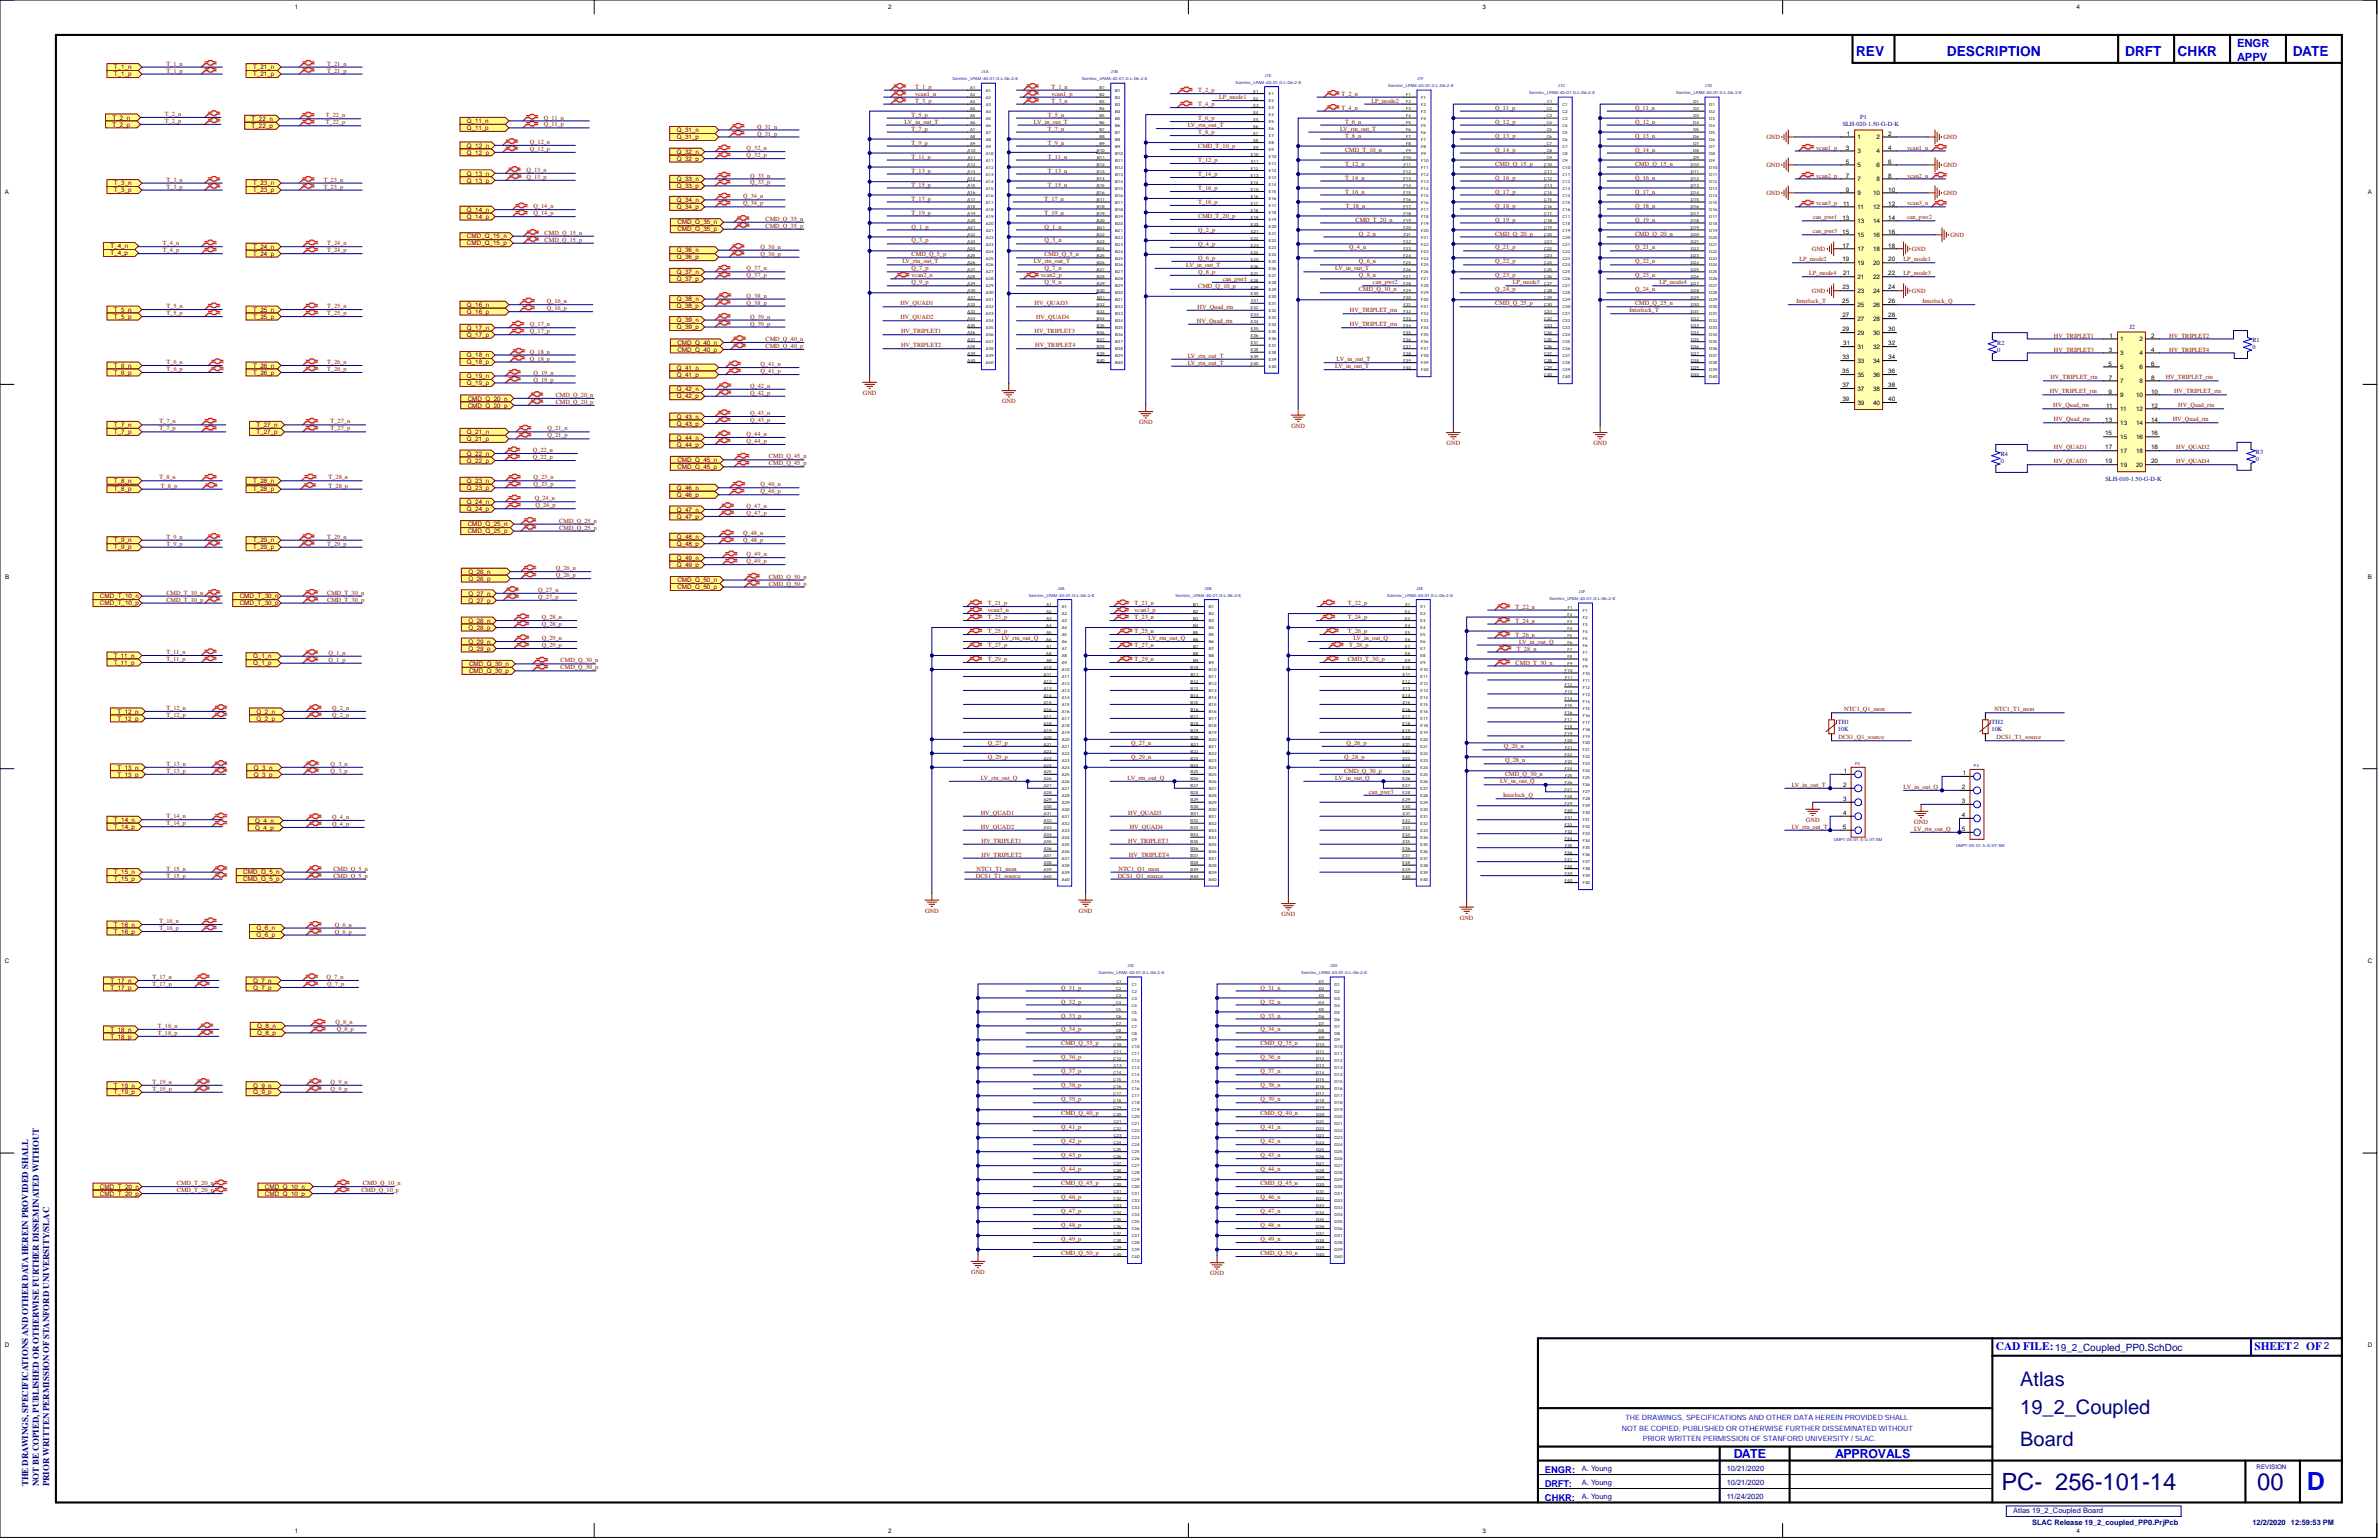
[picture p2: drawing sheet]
<svg xmlns="http://www.w3.org/2000/svg" width="863mm" height="559mm" viewBox="0 0 863 559" stroke-linecap="round" stroke-linejoin="round" font-family="sans-serif">
<defs><g id="words">
<text font-size="9.1" fill="#00f" x="837.1" y="540.7">D</text>
<g font-size="8.6" fill="#000080">
<text x="726.2" y="540.8">PC- 256-101-14</text>
<text x="819.1" y="540.6">00</text>
</g>
<g font-size="7.3" fill="#000080">
<text x="733.1" y="503.1">Atlas</text>
<text x="733.1" y="513.2">19_2_Coupled</text>
<text x="733.1" y="524.7">Board</text>
</g>
<g font-size="5" fill="#00f">
<text x="673.5" y="20.5">REV</text>
<text x="706.5" y="20.5">DESCRIPTION</text>
<text x="771.1" y="20.5">DRFT</text>
<text x="790.2" y="20.5">CHKR</text>
<text x="832" y="20.5">DATE</text>
</g>
<g font-size="4.5" fill="#00f">
<text x="629.1" y="529">DATE</text>
<text x="665.9" y="529">APPROVALS</text>
</g>
<g font-size="4.1" fill="#00f">
<text x="811.7" y="16.9">ENGR</text>
<text x="811.7" y="22">APPV</text>
<text x="724.2" y="490">CAD FILE:</text>
<text x="818.1" y="489.8">SHEET</text>
<text x="836.8" y="489.8">OF</text>
</g>
<g font-size="3.6" fill="#000080">
<text x="745.8" y="490.2">19_2_Coupled_PP0.SchDoc</text>
<text x="832.3" y="489.7">2</text>
<text x="843.2" y="489.7">2</text>
</g>
<g font-size="3.4" fill="#00f">
<text x="560.6" y="534.3">ENGR:</text>
<text x="560.6" y="539.4">DRFT:</text>
<text x="560.6" y="544.5">CHKR:</text>
</g>
<g font-size="3.2" fill="#000080">
<text x="10.2" y="539.4" transform="rotate(-90 10.2 539.4)">THE DRAWINGS, SPECIFICATIONS AND OTHER DATA HEREIN PROVIDED SHALL</text>
<text x="14" y="539.4" transform="rotate(-90 14 539.4)">NOT BE COPIED, PUBLISHED OR OTHERWISE FURTHER DISSEMINATED WITHOUT</text>
<text x="17.8" y="539.4" transform="rotate(-90 17.8 539.4)">PRIOR WRITTEN PERMISSION OF STANFORD UNIVERSITY/SLAC</text>
</g>
<g font-size="2.7" fill="#00f">
<text x="589.8" y="515.3">THE DRAWINGS, SPECIFICATIONS AND OTHER DATA HEREIN PROVIDED SHALL</text>
<text x="588.5" y="519.1">NOT BE COPIED, PUBLISHED OR OTHERWISE FURTHER DISSEMINATED WITHOUT</text>
<text x="596.1" y="522.9">PRIOR WRITTEN PERMISSION OF STANFORD UNIVERSITY / SLAC.</text>
</g>
<g font-size="2.7" fill="#000080">
<text x="574" y="533.7">A. Young</text>
<text x="626.6" y="533.7">10/21/2020</text>
<text x="574" y="538.8">A. Young</text>
<text x="626.6" y="538.8">10/21/2020</text>
<text x="574" y="543.8">A. Young</text>
<text x="626.6" y="543.8">11/24/2020</text>
<text x="730.6" y="549.2">Atlas 19_2_Coupled Board</text>
<text x="737.4" y="553.2">SLAC Release 19_2_coupled_PP0.PrjPcb</text>
<text x="817.3" y="553.2">12/2/2020</text>
<text x="831.3" y="553.2">12:59:53 PM</text>
</g>
<g font-size="2.3">
<text x="107" y="3.3">1</text>
<text x="322.3" y="3.3">2</text>
<text x="537.9" y="3.3">3</text>
<text x="753.5" y="3.3">4</text>
<text x="670.1" y="49.2">1</text>
<text x="674" y="50.5">1</text>
<text x="681" y="50.5">2</text>
<text x="685.2" y="49.2">2</text>
<text x="669.8" y="59.4">5</text>
<text x="669.8" y="54.3">3</text>
<text x="674" y="55.6">3</text>
<text x="681" y="55.6">4</text>
<text x="685.2" y="54.3">4</text>
<text x="685.2" y="59.4">6</text>
<text x="669.8" y="64.5">7</text>
<text x="674" y="60.6">5</text>
<text x="674" y="65.7">7</text>
<text x="680.9" y="65.7">8</text>
<text x="681" y="60.6">6</text>
<text x="685.2" y="64.5">8</text>
<text x="1.8" y="70.5">A</text>
<text x="669.8" y="69.5">9</text>
<text x="674" y="70.8">9</text>
<text x="679.7" y="70.8">10</text>
<text x="685.2" y="69.5">10</text>
<text x="859.2" y="70.5">A</text>
<text x="668.8" y="74.6">11</text>
<text x="674" y="75.9">11</text>
<text x="679.7" y="75.9">12</text>
<text x="685.2" y="74.6">12</text>
<text x="668.5" y="79.7">13</text>
<text x="674" y="80.9">13</text>
<text x="679.7" y="80.9">14</text>
<text x="685.2" y="79.7">14</text>
<text x="668.5" y="84.7">15</text>
<text x="668.5" y="89.8">17</text>
<text x="674" y="86">15</text>
<text x="679.7" y="86">16</text>
<text x="685.2" y="84.7">16</text>
<text x="685.2" y="89.8">18</text>
<text x="668.5" y="94.9">19</text>
<text x="674" y="91.1">17</text>
<text x="679.7" y="91.1">18</text>
<text x="685.2" y="94.9">20</text>
<text x="668.8" y="100">21</text>
<text x="674" y="96.1">19</text>
<text x="674" y="101.2">21</text>
<text x="679.7" y="96.1">20</text>
<text x="679.7" y="101.2">22</text>
<text x="685.2" y="100">22</text>
<text x="668.5" y="105">23</text>
<text x="674" y="106.3">23</text>
<text x="679.7" y="106.3">24</text>
<text x="685.2" y="105">24</text>
<text x="668.5" y="110.1">25</text>
<text x="674" y="111.4">25</text>
<text x="679.7" y="111.4">26</text>
<text x="685.2" y="110.1">26</text>
<text x="668.5" y="115.2">27</text>
<text x="674" y="116.4">27</text>
<text x="679.7" y="116.4">28</text>
<text x="685.2" y="115.2">28</text>
<text x="668.5" y="120.2">29</text>
<text x="668.8" y="125.3">31</text>
<text x="674" y="121.5">29</text>
<text x="679.7" y="121.5">30</text>
<text x="685.2" y="120.2">30</text>
<text x="685.2" y="125.3">32</text>
<text x="765.5" y="122.5">1</text>
<text x="769.4" y="123.8">1</text>
<text x="776.3" y="123.8">2</text>
<text x="780.5" y="122.5">2</text>
<text x="668.5" y="130.4">33</text>
<text x="674" y="126.6">31</text>
<text x="674" y="131.6">33</text>
<text x="679.7" y="126.6">32</text>
<text x="679.7" y="131.6">34</text>
<text x="685.2" y="130.4">34</text>
<text x="765.2" y="127.6">3</text>
<text x="769.4" y="128.9">3</text>
<text x="776.3" y="128.9">4</text>
<text x="780.5" y="127.6">4</text>
<text x="668.5" y="135.5">35</text>
<text x="674" y="136.7">35</text>
<text x="679.7" y="136.7">36</text>
<text x="685.2" y="135.5">36</text>
<text x="765.1" y="132.7">5</text>
<text x="765.2" y="137.7">7</text>
<text x="769.4" y="133.9">5</text>
<text x="776.3" y="133.9">6</text>
<text x="780.5" y="132.7">6</text>
<text x="780.5" y="137.7">8</text>
<text x="668.5" y="140.5">37</text>
<text x="674" y="141.8">37</text>
<text x="679.7" y="141.8">38</text>
<text x="685.2" y="140.5">38</text>
<text x="765.1" y="142.8">9</text>
<text x="769.4" y="139">7</text>
<text x="776.3" y="139">8</text>
<text x="780.5" y="142.8">10</text>
<text x="668.5" y="145.6">39</text>
<text x="674" y="146.9">39</text>
<text x="679.7" y="146.9">40</text>
<text x="685.2" y="145.6">40</text>
<text x="764.2" y="147.9">11</text>
<text x="769.4" y="144.1">9</text>
<text x="769.4" y="149.1">11</text>
<text x="775.1" y="144.1">10</text>
<text x="775.1" y="149.1">12</text>
<text x="780.5" y="147.9">12</text>
<text x="763.9" y="152.9">13</text>
<text x="769.4" y="154.2">13</text>
<text x="775.1" y="154.2">14</text>
<text x="780.5" y="152.9">14</text>
<text x="763.9" y="158">15</text>
<text x="769.4" y="159.3">15</text>
<text x="775.1" y="159.3">16</text>
<text x="780.5" y="158">16</text>
<text x="763.9" y="163.1">17</text>
<text x="769.4" y="164.4">17</text>
<text x="775.1" y="164.4">18</text>
<text x="780.5" y="163.1">18</text>
<text x="763.9" y="168.2">19</text>
<text x="769.4" y="169.4">19</text>
<text x="775.1" y="169.4">20</text>
<text x="780.5" y="168.2">20</text>
<text x="1.9" y="210">B</text>
<text x="859.2" y="210">B</text>
<text x="669.1" y="280.5">1</text>
<text x="712.2" y="281.3">1</text>
<text x="668.8" y="285.6">2</text>
<text x="711.9" y="286.3">2</text>
<text x="668.8" y="290.6">3</text>
<text x="711.9" y="291.4">3</text>
<text x="668.8" y="295.7">4</text>
<text x="711.9" y="296.5">4</text>
<text x="668.7" y="300.8">5</text>
<text x="711.9" y="301.5">5</text>
<text x="1.8" y="349.5">C</text>
<text x="859.2" y="349.5">C</text>
<text x="1.8" y="488.9">D</text>
<text x="859.2" y="488.9">D</text>
<text x="107" y="556.1">1</text>
<text x="322.3" y="556.1">2</text>
<text x="537.9" y="556.1">3</text>
<text x="753.5" y="556.1">4</text>
</g>
<g font-size="2.3" fill="#800000">
<text x="60.4" y="23.8">T_1_n</text>
<text x="118.7" y="23.8">T_21_n</text>
<text x="41.3" y="25.1">T_1_n</text>
<text x="41.3" y="27.7">T_1_p</text>
<text x="60.4" y="26.4">T_1_p</text>
<text x="91.8" y="25.1">T_21_n</text>
<text x="91.8" y="27.7">T_21_p</text>
<text x="118.7" y="26.4">T_21_p</text>
<text x="332" y="32.2">T_1_p</text>
<text x="332" y="34.7">vcan1_n</text>
<text x="381.5" y="32.2">T_1_n</text>
<text x="381.5" y="34.7">vcan1_p</text>
<text x="434.8" y="33.5">T_2_p</text>
<text x="486.8" y="34.7">T_2_n</text>
<text x="332" y="37.3">T_3_p</text>
<text x="381.5" y="37.3">T_3_n</text>
<text x="434.8" y="38.5">T_4_p</text>
<text x="442.4" y="36">LP_mode1</text>
<text x="486.8" y="39.8">T_4_n</text>
<text x="497.7" y="37.3">LP_mode2</text>
<text x="542.6" y="39.8">Q_11_p</text>
<text x="593.3" y="39.8">Q_11_n</text>
<text x="40.8" y="43.4">T_2_n</text>
<text x="40.8" y="45.9">T_2_p</text>
<text x="59.9" y="44.6">T_2_p</text>
<text x="59.9" y="42.1">T_2_n</text>
<text x="91.3" y="43.9">T_22_n</text>
<text x="91.3" y="46.4">T_22_p</text>
<text x="118.2" y="45.1">T_22_p</text>
<text x="118.2" y="42.6">T_22_n</text>
<text x="169.4" y="44.7">Q_11_n</text>
<text x="169.4" y="47.2">Q_11_p</text>
<text x="197.4" y="45.9">Q_11_p</text>
<text x="197.4" y="43.4">Q_11_n</text>
<text x="245.5" y="48">Q_31_n</text>
<text x="274.7" y="46.7">Q_31_n</text>
<text x="328.2" y="44.9">LV_in_out_T</text>
<text x="330.8" y="42.3">T_5_p</text>
<text x="330.8" y="47.4">T_7_p</text>
<text x="375.2" y="44.9">LV_in_out_T</text>
<text x="380.2" y="42.3">T_5_n</text>
<text x="380.2" y="47.4">T_7_n</text>
<text x="431" y="46.2">LV_rtn_out_T</text>
<text x="434.8" y="43.6">T_6_p</text>
<text x="486.3" y="47.4">LV_rtn_out_T</text>
<text x="488.1" y="44.9">T_6_n</text>
<text x="542.6" y="44.9">Q_12_p</text>
<text x="593.3" y="44.9">Q_12_n</text>
<text x="169.4" y="53.5">Q_12_n</text>
<text x="192.3" y="52.2">Q_12_n</text>
<text x="245.5" y="50.5">Q_31_p</text>
<text x="274.7" y="49.2">Q_31_p</text>
<text x="330.8" y="52.5">T_9_p</text>
<text x="380.2" y="52.5">T_9_n</text>
<text x="434.8" y="48.7">T_8_p</text>
<text x="434.8" y="53.8">CMD_T_10_p</text>
<text x="488.1" y="50">T_8_n</text>
<text x="542.6" y="50">Q_13_p</text>
<text x="593.3" y="50">Q_13_n</text>
<text x="641" y="50.5">GND</text>
<text x="705.2" y="50.5">GND</text>
<text x="169.4" y="56.1">Q_12_p</text>
<text x="192.3" y="54.8">Q_12_p</text>
<text x="245.5" y="55.8">Q_32_n</text>
<text x="245.5" y="58.4">Q_32_p</text>
<text x="270.9" y="57.1">Q_32_p</text>
<text x="270.9" y="54.5">Q_32_n</text>
<text x="330.8" y="57.6">T_11_p</text>
<text x="380.2" y="57.6">T_11_n</text>
<text x="434.8" y="58.8">T_12_p</text>
<text x="488.1" y="55">CMD_T_10_n</text>
<text x="542.6" y="55">Q_14_p</text>
<text x="593.3" y="55">Q_14_n</text>
<text x="659" y="54.3">vcan1_p</text>
<text x="692" y="54.3">vcan1_n</text>
<text x="60.4" y="65.9">T_3_n</text>
<text x="117.4" y="65.9">T_23_n</text>
<text x="169.4" y="63.7">Q_13_n</text>
<text x="191" y="64.9">Q_13_p</text>
<text x="191" y="62.4">Q_13_n</text>
<text x="245.5" y="65.7">Q_33_n</text>
<text x="272.2" y="64.4">Q_33_n</text>
<text x="330.8" y="62.6">T_13_p</text>
<text x="380.2" y="62.6">T_13_n</text>
<text x="434.8" y="63.9">T_14_p</text>
<text x="488.1" y="60.1">T_12_n</text>
<text x="488.1" y="65.2">T_14_n</text>
<text x="542.6" y="60.1">CMD_Q_15_p</text>
<text x="542.6" y="65.2">Q_16_p</text>
<text x="593.3" y="60.1">CMD_Q_15_n</text>
<text x="593.3" y="65.2">Q_16_n</text>
<text x="641" y="60.6">GND</text>
<text x="659" y="64.4">vcan2_p</text>
<text x="692" y="64.4">vcan2_n</text>
<text x="705.2" y="60.6">GND</text>
<text x="41.3" y="67.2">T_3_n</text>
<text x="41.3" y="69.8">T_3_p</text>
<text x="60.4" y="68.5">T_3_p</text>
<text x="91.8" y="67.2">T_23_n</text>
<text x="91.8" y="69.8">T_23_p</text>
<text x="117.4" y="68.5">T_23_p</text>
<text x="169.4" y="66.2">Q_13_p</text>
<text x="245.5" y="68.3">Q_33_p</text>
<text x="272.2" y="66.9">Q_33_p</text>
<text x="330.8" y="67.7">T_15_p</text>
<text x="380.2" y="67.7">T_15_n</text>
<text x="434.8" y="69">T_16_p</text>
<text x="488.1" y="70.2">T_16_n</text>
<text x="542.6" y="70.2">Q_17_p</text>
<text x="593.3" y="70.2">Q_17_n</text>
<text x="641" y="70.7">GND</text>
<text x="705.2" y="70.7">GND</text>
<text x="169.4" y="76.9">Q_14_n</text>
<text x="193.5" y="75.6">Q_14_n</text>
<text x="245.5" y="73.3">Q_34_n</text>
<text x="245.5" y="75.9">Q_34_p</text>
<text x="269.6" y="74.6">Q_34_p</text>
<text x="269.6" y="72">Q_34_n</text>
<text x="330.8" y="72.8">T_17_p</text>
<text x="330.8" y="77.8">T_19_p</text>
<text x="379" y="72.8">T_17_n</text>
<text x="379" y="77.8">T_19_n</text>
<text x="434.8" y="74">T_18_p</text>
<text x="488.3" y="75.3">T_18_n</text>
<text x="542.6" y="75.3">Q_18_p</text>
<text x="593.3" y="75.3">Q_18_n</text>
<text x="659" y="74.6">vcan3_p</text>
<text x="692" y="74.6">vcan3_n</text>
<text x="169.4" y="79.4">Q_14_p</text>
<text x="193.5" y="78.1">Q_14_p</text>
<text x="245.8" y="81.4">CMD_Q_35_n</text>
<text x="245.8" y="84">CMD_Q_35_p</text>
<text x="277.8" y="82.7">CMD_Q_35_p</text>
<text x="277.8" y="80.1">CMD_Q_35_n</text>
<text x="330.8" y="82.9">Q_1_p</text>
<text x="379" y="82.9">Q_1_n</text>
<text x="434.8" y="79.1">CMD_T_20_p</text>
<text x="491.9" y="80.4">CMD_T_20_n</text>
<text x="542.6" y="80.4">Q_19_p</text>
<text x="593.3" y="80.4">Q_19_n</text>
<text x="657.8" y="79.6">can_pwr1</text>
<text x="692" y="79.6">can_pwr2</text>
<text x="59.1" y="89">T_4_n</text>
<text x="118.7" y="89">T_24_n</text>
<text x="169.4" y="86.5">CMD_Q_15_n</text>
<text x="169.4" y="89">CMD_Q_15_p</text>
<text x="197.6" y="87.7">CMD_Q_15_p</text>
<text x="197.6" y="85.2">CMD_Q_15_n</text>
<text x="330.8" y="88">Q_3_p</text>
<text x="379" y="88">Q_3_n</text>
<text x="434.8" y="84.2">Q_2_p</text>
<text x="434.8" y="89.3">Q_4_p</text>
<text x="493.1" y="85.5">Q_2_n</text>
<text x="542.6" y="85.5">CMD_Q_20_p</text>
<text x="593.3" y="85.5">CMD_Q_20_n</text>
<text x="657.8" y="84.7">can_pwr3</text>
<text x="707.7" y="86">GND</text>
<text x="40.1" y="90.1">T_4_n</text>
<text x="40.1" y="92.6">T_4_p</text>
<text x="59.1" y="91.5">T_4_p</text>
<text x="91.8" y="90.3">T_24_n</text>
<text x="91.8" y="92.9">T_24_p</text>
<text x="118.7" y="91.5">T_24_p</text>
<text x="245.5" y="91.6">Q_36_n</text>
<text x="245.5" y="94.1">Q_36_p</text>
<text x="276" y="92.8">Q_36_p</text>
<text x="276" y="90.3">Q_36_n</text>
<text x="327.5" y="95.6">LV_rtn_out_T</text>
<text x="330.8" y="93.1">CMD_Q_5_p</text>
<text x="375.2" y="95.6">LV_rtn_out_T</text>
<text x="379" y="93.1">CMD_Q_5_n</text>
<text x="434.8" y="94.3">Q_6_p</text>
<text x="489.6" y="90.5">Q_4_n</text>
<text x="493.1" y="95.6">Q_6_n</text>
<text x="542.6" y="90.5">Q_21_p</text>
<text x="542.6" y="95.6">Q_22_p</text>
<text x="593.3" y="90.5">Q_21_n</text>
<text x="593.3" y="95.6">Q_22_n</text>
<text x="652.9" y="94.8">LP_mode2</text>
<text x="657.5" y="91">GND</text>
<text x="690.7" y="94.8">LP_mode1</text>
<text x="693.8" y="91">GND</text>
<text x="245.5" y="99.4">Q_37_n</text>
<text x="245.5" y="102">Q_37_p</text>
<text x="270.9" y="100.7">Q_37_p</text>
<text x="270.9" y="98.1">Q_37_n</text>
<text x="330.8" y="98.1">Q_7_p</text>
<text x="330.8" y="100.7">vcan2_n</text>
<text x="377.7" y="100.7">vcan2_p</text>
<text x="379" y="98.1">Q_7_n</text>
<text x="430.5" y="96.9">LV_in_out_T</text>
<text x="434.8" y="99.4">Q_8_p</text>
<text x="443.7" y="101.9">can_pwr1</text>
<text x="484.5" y="98.1">LV_in_out_T</text>
<text x="493.1" y="100.7">Q_8_n</text>
<text x="542.6" y="100.7">Q_23_p</text>
<text x="593.3" y="100.7">Q_23_n</text>
<text x="656.5" y="99.9">LP_mode4</text>
<text x="690.7" y="99.9">LP_mode3</text>
<text x="330.8" y="103.2">Q_9_p</text>
<text x="379" y="103.2">Q_9_n</text>
<text x="434.8" y="104.5">CMD_Q_10_p</text>
<text x="493.1" y="105.7">CMD_Q_10_n</text>
<text x="498.2" y="103.2">can_pwr2</text>
<text x="542.6" y="105.7">Q_24_p</text>
<text x="548.9" y="103.2">LP_mode3</text>
<text x="593.3" y="105.7">Q_24_n</text>
<text x="602.2" y="103.2">LP_mode4</text>
<text x="657.5" y="106.2">GND</text>
<text x="693.8" y="106.2">GND</text>
<text x="41.3" y="113.1">T_5_n</text>
<text x="60.4" y="111.8">T_5_n</text>
<text x="91.8" y="113.1">T_25_n</text>
<text x="118.7" y="111.8">T_25_n</text>
<text x="169.4" y="111.4">Q_16_n</text>
<text x="169.4" y="113.9">Q_16_p</text>
<text x="198.4" y="112.6">Q_16_p</text>
<text x="198.4" y="110.1">Q_16_n</text>
<text x="245.5" y="109.3">Q_38_n</text>
<text x="245.5" y="111.9">Q_38_p</text>
<text x="270.9" y="110.6">Q_38_p</text>
<text x="270.9" y="108">Q_38_n</text>
<text x="326.7" y="110.8">HV_QUAD1</text>
<text x="375.4" y="110.8">HV_QUAD3</text>
<text x="434.5" y="112.1">HV_Quad_rtn</text>
<text x="489.8" y="113.3">HV_TRIPLET_rtn</text>
<text x="542.6" y="110.8">CMD_Q_25_p</text>
<text x="591.3" y="113.3">Interlock_T</text>
<text x="593.3" y="110.8">CMD_Q_25_n</text>
<text x="651.9" y="110.1">Interlock_T</text>
<text x="697.6" y="110.1">Interlock_Q</text>
<text x="41.3" y="115.7">T_5_p</text>
<text x="60.4" y="114.4">T_5_p</text>
<text x="91.8" y="115.7">T_25_p</text>
<text x="118.7" y="114.4">T_25_p</text>
<text x="169.4" y="119.7">Q_17_n</text>
<text x="192.3" y="118.4">Q_17_n</text>
<text x="245.5" y="116.9">Q_39_n</text>
<text x="245.5" y="119.5">Q_39_p</text>
<text x="272.2" y="118.2">Q_39_p</text>
<text x="272.2" y="115.6">Q_39_n</text>
<text x="326.7" y="115.9">HV_QUAD2</text>
<text x="375.9" y="115.9">HV_QUAD4</text>
<text x="434.3" y="117.2">HV_Quad_rtn</text>
<text x="489.8" y="118.4">HV_TRIPLET_rtn</text>
<text x="169.4" y="122.3">Q_17_p</text>
<text x="192.3" y="121">Q_17_p</text>
<text x="245.8" y="125.1">CMD_Q_40_n</text>
<text x="277.8" y="123.7">CMD_Q_40_n</text>
<text x="327" y="121">HV_TRIPLET1</text>
<text x="375.4" y="121">HV_TRIPLET3</text>
<text x="745.3" y="122.5">HV_TRIPLET1</text>
<text x="787.1" y="122.5">HV_TRIPLET2</text>
<text x="169.4" y="129.6">Q_18_n</text>
<text x="192.3" y="130.8">Q_18_p</text>
<text x="192.3" y="128.3">Q_18_n</text>
<text x="245.8" y="127.6">CMD_Q_40_p</text>
<text x="277.8" y="126.3">CMD_Q_40_p</text>
<text x="327" y="126">HV_TRIPLET2</text>
<text x="375.7" y="126">HV_TRIPLET4</text>
<text x="431" y="129.8">LV_rtn_out_T</text>
<text x="485" y="131.1">LV_in_out_T</text>
<text x="745.3" y="127.5">HV_TRIPLET3</text>
<text x="787.1" y="127.5">HV_TRIPLET4</text>
<text x="41.3" y="133.4">T_6_n</text>
<text x="41.3" y="136">T_6_p</text>
<text x="60.4" y="134.6">T_6_p</text>
<text x="60.4" y="132.1">T_6_n</text>
<text x="91.8" y="133.4">T_26_n</text>
<text x="91.8" y="136">T_26_p</text>
<text x="118.7" y="134.6">T_26_p</text>
<text x="118.7" y="132.1">T_26_n</text>
<text x="169.4" y="132.2">Q_18_p</text>
<text x="169.4" y="137.2">Q_19_n</text>
<text x="193.5" y="135.9">Q_19_n</text>
<text x="245.5" y="134.2">Q_41_n</text>
<text x="245.5" y="136.7">Q_41_p</text>
<text x="276" y="135.4">Q_41_p</text>
<text x="276" y="132.9">Q_41_n</text>
<text x="431" y="132.4">LV_rtn_out_T</text>
<text x="484.5" y="133.6">LV_in_out_T</text>
<text x="744" y="137.7">HV_TRIPLET_rtn</text>
<text x="785.9" y="137.7">HV_TRIPLET_rtn</text>
<text x="169.4" y="139.8">Q_19_p</text>
<text x="193.5" y="138.5">Q_19_p</text>
<text x="245.5" y="142">Q_42_n</text>
<text x="272.2" y="143.3">Q_42_p</text>
<text x="272.2" y="140.7">Q_42_n</text>
<text x="313.1" y="143.3">GND</text>
<text x="743.7" y="142.8">HV_TRIPLET_rtn</text>
<text x="788.9" y="142.8">HV_TRIPLET_rtn</text>
<text x="169.7" y="145.3">CMD_Q_20_n</text>
<text x="169.7" y="147.9">CMD_Q_20_p</text>
<text x="201.7" y="146.6">CMD_Q_20_p</text>
<text x="201.7" y="144">CMD_Q_20_n</text>
<text x="245.5" y="144.6">Q_42_p</text>
<text x="363.6" y="146.3">GND</text>
<text x="745" y="147.8">HV_Quad_rtn</text>
<text x="790.4" y="147.8">HV_Quad_rtn</text>
<text x="41.3" y="155">T_7_n</text>
<text x="57.8" y="153.7">T_7_n</text>
<text x="93.1" y="155">T_27_n</text>
<text x="120" y="153.7">T_27_n</text>
<text x="245.5" y="151.9">Q_43_n</text>
<text x="245.5" y="154.5">Q_43_p</text>
<text x="272.2" y="153.2">Q_43_p</text>
<text x="272.2" y="150.6">Q_43_n</text>
<text x="413.3" y="153.9">GND</text>
<text x="468.6" y="155.2">GND</text>
<text x="745.3" y="152.9">HV_Quad_rtn</text>
<text x="788.4" y="152.9">HV_Quad_rtn</text>
<text x="41.3" y="157.5">T_7_p</text>
<text x="57.8" y="156.2">T_7_p</text>
<text x="93.1" y="157.5">T_27_p</text>
<text x="120" y="156.2">T_27_p</text>
<text x="169.4" y="157.5">Q_21_n</text>
<text x="169.4" y="160">Q_21_p</text>
<text x="198.6" y="158.7">Q_21_p</text>
<text x="198.6" y="156.2">Q_21_n</text>
<text x="245.5" y="159.5">Q_44_n</text>
<text x="270.9" y="160.8">Q_44_p</text>
<text x="270.9" y="158.2">Q_44_n</text>
<text x="524.9" y="161.5">GND</text>
<text x="578.2" y="161.5">GND</text>
<text x="169.4" y="165.4">Q_22_n</text>
<text x="169.4" y="167.9">Q_22_p</text>
<text x="193.3" y="166.6">Q_22_p</text>
<text x="193.3" y="164.1">Q_22_n</text>
<text x="245.5" y="162.1">Q_44_p</text>
<text x="245.8" y="167.7">CMD_Q_45_n</text>
<text x="279" y="166.3">CMD_Q_45_n</text>
<text x="745.3" y="163">HV_QUAD1</text>
<text x="789.7" y="163">HV_QUAD2</text>
<text x="57.8" y="174">T_8_n</text>
<text x="119.2" y="174">T_28_n</text>
<text x="193.5" y="174">Q_23_n</text>
<text x="245.8" y="170.2">CMD_Q_45_p</text>
<text x="279" y="168.9">CMD_Q_45_p</text>
<text x="745.3" y="168.1">HV_QUAD3</text>
<text x="789.7" y="168.1">HV_QUAD4</text>
<text x="41.3" y="175.3">T_8_n</text>
<text x="41.3" y="178.3">T_8_p</text>
<text x="58.3" y="177">T_8_p</text>
<text x="91.8" y="175.3">T_28_n</text>
<text x="91.8" y="178.3">T_28_p</text>
<text x="119.2" y="177">T_28_p</text>
<text x="169.4" y="175.3">Q_23_n</text>
<text x="169.4" y="177.8">Q_23_p</text>
<text x="193.5" y="176.5">Q_23_p</text>
<text x="245.5" y="177.8">Q_46_n</text>
<text x="276" y="179">Q_46_p</text>
<text x="276" y="176.5">Q_46_n</text>
<text x="169.4" y="182.9">Q_24_n</text>
<text x="169.4" y="185.4">Q_24_p</text>
<text x="194.1" y="181.6">Q_24_n</text>
<text x="194.3" y="184.1">Q_24_p</text>
<text x="245.5" y="180.3">Q_46_p</text>
<text x="245.5" y="185.7">Q_47_n</text>
<text x="270.9" y="184.4">Q_47_n</text>
<text x="169.7" y="191">CMD_Q_25_n</text>
<text x="202.9" y="189.7">CMD_Q_25_n</text>
<text x="245.5" y="188.2">Q_47_p</text>
<text x="270.9" y="186.9">Q_47_p</text>
<text x="41.3" y="196.8">T_9_n</text>
<text x="60.4" y="195.5">T_9_n</text>
<text x="91.8" y="196.8">T_29_n</text>
<text x="118.7" y="195.5">T_29_n</text>
<text x="169.7" y="193.5">CMD_Q_25_p</text>
<text x="202.9" y="192.2">CMD_Q_25_p</text>
<text x="245.5" y="195.5">Q_48_n</text>
<text x="269.6" y="196.8">Q_48_p</text>
<text x="269.6" y="194.2">Q_48_n</text>
<text x="41.3" y="199.4">T_9_p</text>
<text x="60.4" y="198">T_9_p</text>
<text x="91.8" y="199.4">T_29_p</text>
<text x="118.7" y="198">T_29_p</text>
<text x="245.5" y="198.1">Q_48_p</text>
<text x="245.5" y="203.2">Q_49_n</text>
<text x="270.9" y="201.8">Q_49_n</text>
<text x="170" y="208.2">Q_26_n</text>
<text x="201.7" y="209.5">Q_26_p</text>
<text x="201.7" y="206.9">Q_26_n</text>
<text x="245.5" y="205.7">Q_49_p</text>
<text x="270.9" y="204.4">Q_49_p</text>
<text x="279" y="210">CMD_Q_50_n</text>
<text x="60.4" y="215.8">CMD_T_10_n</text>
<text x="118.7" y="215.8">CMD_T_30_n</text>
<text x="170" y="210.8">Q_26_p</text>
<text x="195.3" y="214.8">Q_27_n</text>
<text x="245.8" y="211.3">CMD_Q_50_n</text>
<text x="245.8" y="213.8">CMD_Q_50_p</text>
<text x="279" y="212.5">CMD_Q_50_p</text>
<text x="36.3" y="217.1">CMD_T_10_n</text>
<text x="36.3" y="219.6">CMD_T_10_p</text>
<text x="60.4" y="218.3">CMD_T_10_p</text>
<text x="87" y="217.1">CMD_T_30_n</text>
<text x="87" y="219.6">CMD_T_30_p</text>
<text x="118.7" y="218.3">CMD_T_30_p</text>
<text x="170" y="216.1">Q_27_n</text>
<text x="170" y="218.6">Q_27_p</text>
<text x="195.3" y="217.3">Q_27_p</text>
<text x="358.4" y="219.6">T_21_p</text>
<text x="411.7" y="219.6">T_21_n</text>
<text x="489.1" y="219.6">T_22_p</text>
<text x="549.9" y="220.9">T_22_n</text>
<text x="170" y="226">Q_28_n</text>
<text x="196.6" y="227.2">Q_28_p</text>
<text x="196.6" y="224.7">Q_28_n</text>
<text x="358.4" y="224.7">T_23_p</text>
<text x="358.4" y="222.1">vcan3_n</text>
<text x="411.7" y="224.7">T_23_n</text>
<text x="411.7" y="222.1">vcan3_p</text>
<text x="489.1" y="224.7">T_24_p</text>
<text x="549.9" y="225.9">T_24_n</text>
<text x="170" y="228.5">Q_28_p</text>
<text x="170" y="233.6">Q_29_n</text>
<text x="196.6" y="232.3">Q_29_n</text>
<text x="358.4" y="229.7">T_25_p</text>
<text x="363.5" y="232.3">LV_rtn_out_Q</text>
<text x="411.7" y="229.7">T_25_n</text>
<text x="416.8" y="232.3">LV_rtn_out_Q</text>
<text x="489.1" y="229.7">T_26_p</text>
<text x="491.1" y="232.3">LV_in_out_Q</text>
<text x="549.9" y="231">T_26_n</text>
<text x="551.2" y="233.5">LV_in_out_Q</text>
<text x="41.3" y="238.7">T_11_n</text>
<text x="60.4" y="239.9">T_11_p</text>
<text x="60.4" y="237.3">T_11_n</text>
<text x="91.8" y="238.9">Q_1_n</text>
<text x="119.2" y="237.6">Q_1_n</text>
<text x="170" y="236.1">Q_29_p</text>
<text x="196.6" y="234.8">Q_29_p</text>
<text x="358.4" y="234.8">T_27_p</text>
<text x="358.4" y="239.9">T_29_p</text>
<text x="411.7" y="234.8">T_27_n</text>
<text x="411.7" y="239.9">T_29_n</text>
<text x="489.1" y="239.9">CMD_T_30_p</text>
<text x="489.6" y="234.8">T_28_p</text>
<text x="550.5" y="236.1">T_28_n</text>
<text x="41.3" y="241.2">T_11_p</text>
<text x="91.8" y="241.4">Q_1_p</text>
<text x="119.2" y="240.1">Q_1_p</text>
<text x="170.2" y="241.7">CMD_Q_30_n</text>
<text x="170.2" y="244.2">CMD_Q_30_p</text>
<text x="203.4" y="242.9">CMD_Q_30_p</text>
<text x="203.4" y="240.4">CMD_Q_30_n</text>
<text x="549.9" y="241.2">CMD_T_30_n</text>
<text x="60.4" y="257.6">T_12_n</text>
<text x="120.5" y="257.6">Q_2_n</text>
<text x="42.6" y="258.9">T_12_n</text>
<text x="42.6" y="261.5">T_12_p</text>
<text x="60.4" y="260.2">T_12_p</text>
<text x="93.1" y="258.9">Q_2_n</text>
<text x="93.1" y="261.5">Q_2_p</text>
<text x="120.5" y="260.2">Q_2_p</text>
<text x="669.2" y="258.1">NTC1_Q1_mon</text>
<text x="723.7" y="258.1">NTC1_T1_mon</text>
<text x="667.1" y="268.3">DCS1_Q1_source</text>
<text x="724.5" y="268.3">DCS1_T1_source</text>
<text x="358.4" y="270.3">Q_27_p</text>
<text x="358.4" y="275.4">Q_29_p</text>
<text x="410.4" y="270.3">Q_27_n</text>
<text x="410.4" y="275.4">Q_29_n</text>
<text x="487.8" y="275.4">Q_28_p</text>
<text x="488.6" y="270.3">Q_26_p</text>
<text x="545.6" y="271.6">Q_26_n</text>
<text x="42.6" y="279.2">T_13_n</text>
<text x="42.6" y="281.8">T_13_p</text>
<text x="60.4" y="280.5">T_13_p</text>
<text x="60.4" y="277.9">T_13_n</text>
<text x="92.1" y="279.2">Q_3_n</text>
<text x="92.1" y="281.8">Q_3_p</text>
<text x="120" y="280.5">Q_3_p</text>
<text x="120" y="277.9">Q_3_n</text>
<text x="487.8" y="280.5">CMD_Q_30_p</text>
<text x="546.1" y="276.7">Q_28_n</text>
<text x="546.1" y="281.7">CMD_Q_30_n</text>
<text x="355.9" y="283">LV_rtn_out_Q</text>
<text x="409.2" y="283">LV_rtn_out_Q</text>
<text x="484.5" y="283">LV_in_out_Q</text>
<text x="544.4" y="284.3">LV_in_out_Q</text>
<text x="650.1" y="285.5">LV_in_out_T</text>
<text x="690.7" y="286.3">LV_in_out_Q</text>
<text x="496.7" y="288.1">can_pwr3</text>
<text x="545.4" y="289.3">Interlock_Q</text>
<text x="41.3" y="298.2">T_14_n</text>
<text x="60.4" y="299.5">T_14_p</text>
<text x="60.4" y="296.9">T_14_n</text>
<text x="92.6" y="298.5">Q_4_n</text>
<text x="120.5" y="299.7">Q_4_p</text>
<text x="120.5" y="297.2">Q_4_n</text>
<text x="355.9" y="295.7">HV_QUAD1</text>
<text x="409.4" y="295.7">HV_QUAD3</text>
<text x="655.3" y="298.2">GND</text>
<text x="694.6" y="299">GND</text>
<text x="41.3" y="300.8">T_14_p</text>
<text x="92.6" y="301">Q_4_p</text>
<text x="355.9" y="300.7">HV_QUAD2</text>
<text x="356.1" y="305.8">HV_TRIPLET1</text>
<text x="409.4" y="305.8">HV_TRIPLET3</text>
<text x="409.9" y="300.7">HV_QUAD4</text>
<text x="650.1" y="300.7">LV_rtn_out_T</text>
<text x="694.5" y="301.5">LV_rtn_out_Q</text>
<text x="356.1" y="310.9">HV_TRIPLET2</text>
<text x="409.7" y="310.9">HV_TRIPLET4</text>
<text x="41.3" y="317.3">T_15_n</text>
<text x="60.4" y="316">T_15_n</text>
<text x="88.3" y="317.3">CMD_Q_5_n</text>
<text x="121" y="316">CMD_Q_5_n</text>
<text x="354.4" y="316">NTC1_T1_mon</text>
<text x="405.9" y="316">NTC1_Q1_mon</text>
<text x="41.3" y="319.8">T_15_p</text>
<text x="60.4" y="318.5">T_15_p</text>
<text x="88.3" y="319.8">CMD_Q_5_p</text>
<text x="121" y="318.5">CMD_Q_5_p</text>
<text x="354.1" y="318.5">DCS1_T1_source</text>
<text x="405.6" y="318.5">DCS1_Q1_source</text>
<text x="57.8" y="335">T_16_n</text>
<text x="335.7" y="331.2">GND</text>
<text x="391.5" y="331.2">GND</text>
<text x="465.1" y="332.4">GND</text>
<text x="529.7" y="333.7">GND</text>
<text x="41.3" y="336.3">T_16_n</text>
<text x="41.3" y="338.8">T_16_p</text>
<text x="57.8" y="337.5">T_16_p</text>
<text x="93.1" y="337.6">Q_6_n</text>
<text x="93.1" y="340.1">Q_6_p</text>
<text x="121.5" y="338.8">Q_6_p</text>
<text x="121.5" y="336.2">Q_6_n</text>
<text x="40.1" y="356.6">T_17_n</text>
<text x="40.1" y="359.1">T_17_p</text>
<text x="55.3" y="357.8">T_17_p</text>
<text x="55.3" y="355.3">T_17_n</text>
<text x="91.8" y="356.6">Q_7_n</text>
<text x="91.8" y="359.1">Q_7_p</text>
<text x="118.5" y="355.3">Q_7_n</text>
<text x="118.7" y="357.8">Q_7_p</text>
<text x="385.1" y="359.1">Q_31_p</text>
<text x="457.4" y="359.1">Q_31_n</text>
<text x="385.1" y="364.1">Q_32_p</text>
<text x="457.4" y="364.1">Q_32_n</text>
<text x="121.8" y="371.7">Q_8_n</text>
<text x="385.1" y="369.2">Q_33_p</text>
<text x="457.4" y="369.2">Q_33_n</text>
<text x="40.1" y="374.3">T_18_n</text>
<text x="40.1" y="376.9">T_18_p</text>
<text x="57.3" y="375.5">T_18_p</text>
<text x="57.3" y="373">T_18_n</text>
<text x="93.3" y="373.1">Q_8_n</text>
<text x="93.3" y="375.6">Q_8_p</text>
<text x="122.3" y="374.3">Q_8_p</text>
<text x="385.1" y="374.3">Q_34_p</text>
<text x="457.4" y="374.3">Q_34_n</text>
<text x="385.1" y="379.4">CMD_Q_35_p</text>
<text x="457.4" y="379.4">CMD_Q_35_n</text>
<text x="385.1" y="384.4">Q_36_p</text>
<text x="385.1" y="389.5">Q_37_p</text>
<text x="457.4" y="384.4">Q_36_n</text>
<text x="457.4" y="389.5">Q_37_n</text>
<text x="41.3" y="394.6">T_19_n</text>
<text x="55.3" y="395.8">T_19_p</text>
<text x="55.3" y="393.3">T_19_n</text>
<text x="91.8" y="394.6">Q_9_n</text>
<text x="120" y="393.3">Q_9_n</text>
<text x="120" y="395.8">Q_9_p</text>
<text x="385.1" y="394.6">Q_38_p</text>
<text x="457.4" y="394.6">Q_38_n</text>
<text x="41.3" y="397.1">T_19_p</text>
<text x="91.8" y="397.1">Q_9_p</text>
<text x="385.1" y="399.6">Q_39_p</text>
<text x="457.4" y="399.6">Q_39_n</text>
<text x="385.1" y="404.7">CMD_Q_40_p</text>
<text x="457.4" y="404.7">CMD_Q_40_n</text>
<text x="385.1" y="409.8">Q_41_p</text>
<text x="457.4" y="409.8">Q_41_n</text>
<text x="385.1" y="414.9">Q_42_p</text>
<text x="385.1" y="419.9">Q_43_p</text>
<text x="457.4" y="414.9">Q_42_n</text>
<text x="457.4" y="419.9">Q_43_n</text>
<text x="385.1" y="425">Q_44_p</text>
<text x="457.4" y="425">Q_44_n</text>
<text x="36.3" y="431.4">CMD_T_20_n</text>
<text x="64.2" y="430.1">CMD_T_20_n</text>
<text x="96.1" y="431.4">CMD_Q_10_n</text>
<text x="131.7" y="430.1">CMD_Q_10_n</text>
<text x="385.1" y="430.1">CMD_Q_45_p</text>
<text x="457.4" y="430.1">CMD_Q_45_n</text>
<text x="36.3" y="433.9">CMD_T_20_p</text>
<text x="64.2" y="432.6">CMD_T_20_p</text>
<text x="96.1" y="433.9">CMD_Q_10_p</text>
<text x="131.1" y="432.6">CMD_Q_10_p</text>
<text x="385.1" y="435.1">Q_46_p</text>
<text x="457.4" y="435.1">Q_46_n</text>
<text x="385.1" y="440.2">Q_47_p</text>
<text x="457.4" y="440.2">Q_47_n</text>
<text x="385.1" y="445.3">Q_48_p</text>
<text x="457.4" y="445.3">Q_48_n</text>
<text x="385.1" y="450.4">Q_49_p</text>
<text x="385.1" y="455.4">CMD_Q_50_p</text>
<text x="457.4" y="450.4">Q_49_n</text>
<text x="457.4" y="455.4">CMD_Q_50_n</text>
<text x="352.4" y="462.3">GND</text>
<text x="439.2" y="462.8">GND</text>
</g>
<g font-size="2.3" fill="#000080">
<text x="668.7" y="45.9">SLH-020-1.50-G-D-K</text>
<text x="675" y="43.1">P1</text>
<text x="772.7" y="119.4">J2</text>
<text x="724.7" y="125">R2</text>
<text x="817.3" y="124.3">R1</text>
<text x="724.7" y="127.5">0</text>
<text x="817.3" y="126.8">0</text>
<text x="726" y="165.6">R4</text>
<text x="818.6" y="167.4">0</text>
<text x="818.6" y="164.8">R3</text>
<text x="726" y="168.1">0</text>
<text x="764" y="174.5">SLH-010-1.50-G-D-K</text>
<text x="666.9" y="262.7">TH1</text>
<text x="722.7" y="262.7">TH2</text>
<text x="666.9" y="265.2">10K</text>
<text x="722.7" y="265.2">10K</text>
<text x="818.8" y="533.1">REVISION</text>
</g>
<g font-size="1.5" fill="#000080">
<text x="345.6" y="29.1">Samtec_LPAM-40-01.0-L-06-2-K</text>
<text x="356.1" y="26.6">J1A</text>
<text x="392.5" y="29.1">Samtec_LPAM-40-01.0-L-06-2-K</text>
<text x="403.1" y="26.6">J1B</text>
<text x="458.9" y="27.9">J1E</text>
<text x="514.2" y="29.1">J1F</text>
<text x="448.4" y="30.4">Samtec_LPAM-40-01.0-L-06-2-K</text>
<text x="503.7" y="31.7">Samtec_LPAM-40-01.0-L-06-2-K</text>
<text x="554.9" y="34.2">Samtec_LPAM-40-01.0-L-06-2-K</text>
<text x="565.4" y="31.7">J1C</text>
<text x="608.2" y="34.2">Samtec_LPAM-40-01.0-L-06-2-K</text>
<text x="618.6" y="31.7">J1D</text>
<text x="383.8" y="214">J3A</text>
<text x="437.1" y="214">J3B</text>
<text x="514" y="214">J3E</text>
<text x="572.8" y="215.2">J3F</text>
<text x="373.3" y="216.5">Samtec_LPAM-40-01.0-L-06-2-K</text>
<text x="426.5" y="216.5">Samtec_LPAM-40-01.0-L-06-2-K</text>
<text x="503.4" y="216.5">Samtec_LPAM-40-01.0-L-06-2-K</text>
<text x="562.2" y="217.8">Samtec_LPAM-40-01.0-L-06-2-K</text>
<text x="673.1" y="277.6">P2</text>
<text x="716.3" y="278.4">P3</text>
<text x="665.4" y="305.3">UMPT-05-01.5-G-VT-SM</text>
<text x="709.8" y="307.3">UMPT-05-01.5-G-VT-SM</text>
<text x="398.6" y="353.4">Samtec_LPAM-40-01.0-L-06-2-K</text>
<text x="409.2" y="350.9">J3C</text>
<text x="472.2" y="353.4">Samtec_LPAM-40-01.0-L-06-2-K</text>
<text x="482.7" y="350.9">J3D</text>
</g>
<g font-size="1.5">
<text x="352" y="35">A2</text>
<text x="352.1" y="32.4">A1</text>
<text x="357.7" y="33.3">A1</text>
<text x="357.7" y="35.8">A2</text>
<text x="399" y="35">B2</text>
<text x="399" y="32.4">B1</text>
<text x="404.6" y="33.3">B1</text>
<text x="404.6" y="35.8">B2</text>
<text x="454.9" y="33.7">E1</text>
<text x="460.4" y="34.6">E1</text>
<text x="510.3" y="35">F1</text>
<text x="515.7" y="35.8">F1</text>
<text x="352" y="40">A4</text>
<text x="352" y="37.5">A3</text>
<text x="357.7" y="38.4">A3</text>
<text x="357.7" y="40.9">A4</text>
<text x="398.9" y="40">B4</text>
<text x="399" y="37.5">B3</text>
<text x="404.6" y="38.4">B3</text>
<text x="404.6" y="40.9">B4</text>
<text x="454.8" y="36.2">E2</text>
<text x="454.8" y="41.3">E4</text>
<text x="454.9" y="38.8">E3</text>
<text x="460.4" y="37.1">E2</text>
<text x="460.4" y="39.6">E3</text>
<text x="510.2" y="37.5">F2</text>
<text x="510.2" y="40">F3</text>
<text x="515.7" y="38.4">F2</text>
<text x="515.7" y="40.9">F3</text>
<text x="561.3" y="40">C2</text>
<text x="561.4" y="37.5">C1</text>
<text x="566.9" y="38.4">C1</text>
<text x="566.9" y="40.9">C2</text>
<text x="614.5" y="40">D2</text>
<text x="614.5" y="37.5">D1</text>
<text x="620.2" y="38.4">D1</text>
<text x="620.2" y="40.9">D2</text>
<text x="352" y="45.1">A6</text>
<text x="352" y="42.6">A5</text>
<text x="352" y="47.6">A7</text>
<text x="357.7" y="43.4">A5</text>
<text x="357.7" y="46">A6</text>
<text x="398.9" y="45.1">B6</text>
<text x="399" y="42.6">B5</text>
<text x="399" y="47.6">B7</text>
<text x="404.6" y="43.4">B5</text>
<text x="404.6" y="46">B6</text>
<text x="454.8" y="46.4">E6</text>
<text x="454.9" y="43.8">E5</text>
<text x="460.4" y="42.2">E4</text>
<text x="460.4" y="44.7">E5</text>
<text x="460.4" y="47.2">E6</text>
<text x="510.2" y="42.6">F4</text>
<text x="510.2" y="47.6">F6</text>
<text x="510.2" y="45.1">F5</text>
<text x="515.7" y="43.4">F4</text>
<text x="515.7" y="46">F5</text>
<text x="561.3" y="42.6">C3</text>
<text x="561.3" y="45.1">C4</text>
<text x="561.3" y="47.6">C5</text>
<text x="566.9" y="43.4">C3</text>
<text x="566.9" y="46">C4</text>
<text x="614.4" y="45.1">D4</text>
<text x="614.5" y="42.6">D3</text>
<text x="614.5" y="47.6">D5</text>
<text x="620.2" y="43.4">D3</text>
<text x="620.2" y="46">D4</text>
<text x="352" y="50.2">A8</text>
<text x="352" y="52.7">A9</text>
<text x="357.7" y="48.5">A7</text>
<text x="357.7" y="51.1">A8</text>
<text x="357.7" y="53.6">A9</text>
<text x="398.9" y="50.2">B8</text>
<text x="399" y="52.7">B9</text>
<text x="404.6" y="48.5">B7</text>
<text x="404.6" y="51.1">B8</text>
<text x="404.6" y="53.6">B9</text>
<text x="454.8" y="48.9">E7</text>
<text x="454.8" y="51.4">E8</text>
<text x="454.8" y="54">E9</text>
<text x="460.4" y="49.8">E7</text>
<text x="460.4" y="52.3">E8</text>
<text x="510.2" y="50.2">F7</text>
<text x="510.2" y="52.7">F8</text>
<text x="515.7" y="48.5">F6</text>
<text x="515.7" y="51.1">F7</text>
<text x="515.7" y="53.6">F8</text>
<text x="561.3" y="50.2">C6</text>
<text x="561.3" y="52.7">C7</text>
<text x="566.9" y="48.5">C5</text>
<text x="566.9" y="51.1">C6</text>
<text x="566.9" y="53.6">C7</text>
<text x="614.4" y="50.2">D6</text>
<text x="614.5" y="52.7">D7</text>
<text x="620.2" y="48.5">D5</text>
<text x="620.2" y="51.1">D6</text>
<text x="620.2" y="53.6">D7</text>
<text x="351.1" y="55.2">A10</text>
<text x="351.2" y="57.8">A11</text>
<text x="357.7" y="56.1">A10</text>
<text x="357.7" y="58.7">A11</text>
<text x="398" y="55.2">B10</text>
<text x="398.1" y="57.8">B11</text>
<text x="404.6" y="56.1">B10</text>
<text x="404.6" y="58.7">B11</text>
<text x="453.9" y="56.5">E10</text>
<text x="454" y="59">E11</text>
<text x="460.4" y="54.9">E9</text>
<text x="460.4" y="57.4">E10</text>
<text x="460.4" y="59.9">E11</text>
<text x="509.3" y="57.8">F10</text>
<text x="510.2" y="55.2">F9</text>
<text x="515.7" y="56.1">F9</text>
<text x="515.7" y="58.7">F10</text>
<text x="561.3" y="55.2">C8</text>
<text x="561.3" y="57.8">C9</text>
<text x="566.9" y="56.1">C8</text>
<text x="566.9" y="58.7">C9</text>
<text x="614.4" y="55.2">D8</text>
<text x="614.5" y="57.8">D9</text>
<text x="620.2" y="56.1">D8</text>
<text x="620.2" y="58.7">D9</text>
<text x="351.1" y="65.4">A14</text>
<text x="351.1" y="60.3">A12</text>
<text x="351.1" y="62.8">A13</text>
<text x="357.7" y="61.2">A12</text>
<text x="357.7" y="63.7">A13</text>
<text x="398" y="65.4">B14</text>
<text x="398" y="60.3">B12</text>
<text x="398" y="62.8">B13</text>
<text x="404.6" y="61.2">B12</text>
<text x="404.6" y="63.7">B13</text>
<text x="453.9" y="61.6">E12</text>
<text x="453.9" y="64.1">E13</text>
<text x="460.4" y="62.5">E12</text>
<text x="460.4" y="65">E13</text>
<text x="509.3" y="62.8">F12</text>
<text x="509.3" y="65.4">F13</text>
<text x="509.4" y="60.3">F11</text>
<text x="515.7" y="61.2">F11</text>
<text x="515.7" y="63.7">F12</text>
<text x="560.3" y="60.3">C10</text>
<text x="560.3" y="65.4">C12</text>
<text x="560.4" y="62.8">C11</text>
<text x="566.9" y="61.2">C10</text>
<text x="566.9" y="63.7">C11</text>
<text x="613.5" y="60.3">D10</text>
<text x="613.5" y="65.4">D12</text>
<text x="613.6" y="62.8">D11</text>
<text x="620.2" y="61.2">D10</text>
<text x="620.2" y="63.7">D11</text>
<text x="351.1" y="70.5">A16</text>
<text x="351.1" y="67.9">A15</text>
<text x="357.7" y="66.3">A14</text>
<text x="357.7" y="68.8">A15</text>
<text x="357.7" y="71.3">A16</text>
<text x="398" y="70.5">B16</text>
<text x="398" y="67.9">B15</text>
<text x="404.6" y="66.3">B14</text>
<text x="404.6" y="68.8">B15</text>
<text x="404.6" y="71.3">B16</text>
<text x="453.9" y="66.6">E14</text>
<text x="453.9" y="71.7">E16</text>
<text x="453.9" y="69.2">E15</text>
<text x="460.4" y="67.5">E14</text>
<text x="460.4" y="70.1">E15</text>
<text x="509.3" y="67.9">F14</text>
<text x="509.3" y="70.5">F15</text>
<text x="515.7" y="66.3">F13</text>
<text x="515.7" y="68.8">F14</text>
<text x="515.7" y="71.3">F15</text>
<text x="560.3" y="70.5">C14</text>
<text x="560.4" y="67.9">C13</text>
<text x="566.9" y="66.3">C12</text>
<text x="566.9" y="68.8">C13</text>
<text x="566.9" y="71.3">C14</text>
<text x="613.5" y="70.5">D14</text>
<text x="613.5" y="67.9">D13</text>
<text x="620.2" y="66.3">D12</text>
<text x="620.2" y="68.8">D13</text>
<text x="620.2" y="71.3">D14</text>
<text x="351.1" y="75.5">A18</text>
<text x="351.1" y="73">A17</text>
<text x="357.7" y="73.9">A17</text>
<text x="357.7" y="76.4">A18</text>
<text x="398" y="75.5">B18</text>
<text x="398" y="73">B17</text>
<text x="404.6" y="73.9">B17</text>
<text x="404.6" y="76.4">B18</text>
<text x="453.9" y="74.3">E17</text>
<text x="453.9" y="76.8">E18</text>
<text x="460.4" y="72.6">E16</text>
<text x="460.4" y="75.1">E17</text>
<text x="460.4" y="77.7">E18</text>
<text x="509.3" y="73">F16</text>
<text x="509.3" y="75.5">F17</text>
<text x="515.7" y="73.9">F16</text>
<text x="515.7" y="76.4">F17</text>
<text x="560.3" y="73">C15</text>
<text x="560.3" y="75.5">C16</text>
<text x="566.9" y="73.9">C15</text>
<text x="566.9" y="76.4">C16</text>
<text x="613.5" y="75.5">D16</text>
<text x="613.5" y="73">D15</text>
<text x="620.2" y="73.9">D15</text>
<text x="620.2" y="76.4">D16</text>
<text x="351.1" y="78.1">A19</text>
<text x="351.1" y="80.6">A20</text>
<text x="351.2" y="83.1">A21</text>
<text x="357.7" y="78.9">A19</text>
<text x="357.7" y="81.5">A20</text>
<text x="398" y="78.1">B19</text>
<text x="398" y="80.6">B20</text>
<text x="398.1" y="83.1">B21</text>
<text x="404.6" y="78.9">B19</text>
<text x="404.6" y="81.5">B20</text>
<text x="453.9" y="79.3">E19</text>
<text x="453.9" y="81.9">E20</text>
<text x="460.4" y="80.2">E19</text>
<text x="460.4" y="82.8">E20</text>
<text x="509.3" y="78.1">F18</text>
<text x="509.3" y="80.6">F19</text>
<text x="509.3" y="83.1">F20</text>
<text x="515.7" y="78.9">F18</text>
<text x="515.7" y="81.5">F19</text>
<text x="560.3" y="78.1">C17</text>
<text x="560.3" y="80.6">C18</text>
<text x="560.3" y="83.1">C19</text>
<text x="566.9" y="78.9">C17</text>
<text x="566.9" y="81.5">C18</text>
<text x="613.5" y="80.6">D18</text>
<text x="613.5" y="78.1">D17</text>
<text x="613.5" y="83.1">D19</text>
<text x="620.2" y="78.9">D17</text>
<text x="620.2" y="81.5">D18</text>
<text x="351.1" y="85.7">A22</text>
<text x="351.1" y="88.2">A23</text>
<text x="357.7" y="84">A21</text>
<text x="357.7" y="86.6">A22</text>
<text x="357.7" y="89.1">A23</text>
<text x="398" y="85.7">B22</text>
<text x="398" y="88.2">B23</text>
<text x="404.6" y="84">B21</text>
<text x="404.6" y="86.6">B22</text>
<text x="404.6" y="89.1">B23</text>
<text x="453.9" y="86.9">E22</text>
<text x="453.9" y="89.5">E23</text>
<text x="454" y="84.4">E21</text>
<text x="460.4" y="85.3">E21</text>
<text x="460.4" y="87.8">E22</text>
<text x="509.3" y="88.2">F22</text>
<text x="509.4" y="85.7">F21</text>
<text x="515.7" y="84">F20</text>
<text x="515.7" y="86.6">F21</text>
<text x="515.7" y="89.1">F22</text>
<text x="560.3" y="85.7">C20</text>
<text x="560.4" y="88.2">C21</text>
<text x="566.9" y="84">C19</text>
<text x="566.9" y="86.6">C20</text>
<text x="566.9" y="89.1">C21</text>
<text x="613.5" y="85.7">D20</text>
<text x="613.6" y="88.2">D21</text>
<text x="620.2" y="84">D19</text>
<text x="620.2" y="86.6">D20</text>
<text x="620.2" y="89.1">D21</text>
<text x="351.1" y="90.7">A24</text>
<text x="351.1" y="95.8">A26</text>
<text x="351.1" y="93.3">A25</text>
<text x="357.7" y="91.6">A24</text>
<text x="357.7" y="94.2">A25</text>
<text x="398" y="90.7">B24</text>
<text x="398" y="95.8">B26</text>
<text x="398" y="93.3">B25</text>
<text x="404.6" y="91.6">B24</text>
<text x="404.6" y="94.2">B25</text>
<text x="453.9" y="92">E24</text>
<text x="453.9" y="94.5">E25</text>
<text x="460.4" y="90.4">E23</text>
<text x="460.4" y="92.9">E24</text>
<text x="460.4" y="95.4">E25</text>
<text x="509.3" y="93.3">F24</text>
<text x="509.3" y="90.7">F23</text>
<text x="509.3" y="95.8">F25</text>
<text x="515.7" y="91.6">F23</text>
<text x="515.7" y="94.2">F24</text>
<text x="560.3" y="90.7">C22</text>
<text x="560.3" y="95.8">C24</text>
<text x="560.4" y="93.3">C23</text>
<text x="566.9" y="91.6">C22</text>
<text x="566.9" y="94.2">C23</text>
<text x="613.5" y="95.8">D24</text>
<text x="613.5" y="90.7">D22</text>
<text x="613.5" y="93.3">D23</text>
<text x="620.2" y="91.6">D22</text>
<text x="620.2" y="94.2">D23</text>
<text x="351.1" y="100.9">A28</text>
<text x="351.1" y="98.3">A27</text>
<text x="357.7" y="96.7">A26</text>
<text x="357.7" y="99.2">A27</text>
<text x="357.7" y="101.8">A28</text>
<text x="398" y="100.9">B28</text>
<text x="398" y="98.3">B27</text>
<text x="404.6" y="96.7">B26</text>
<text x="404.6" y="99.2">B27</text>
<text x="404.6" y="101.8">B28</text>
<text x="453.9" y="97.1">E26</text>
<text x="453.9" y="99.6">E27</text>
<text x="460.4" y="98">E26</text>
<text x="460.4" y="100.5">E27</text>
<text x="509.3" y="98.3">F26</text>
<text x="509.3" y="100.9">F27</text>
<text x="515.7" y="96.7">F25</text>
<text x="515.7" y="99.2">F26</text>
<text x="515.7" y="101.8">F27</text>
<text x="560.3" y="98.3">C25</text>
<text x="560.3" y="100.9">C26</text>
<text x="566.9" y="96.7">C24</text>
<text x="566.9" y="99.2">C25</text>
<text x="566.9" y="101.8">C26</text>
<text x="613.5" y="100.9">D26</text>
<text x="613.5" y="98.3">D25</text>
<text x="620.2" y="96.7">D24</text>
<text x="620.2" y="99.2">D25</text>
<text x="620.2" y="101.8">D26</text>
<text x="351.1" y="103.4">A29</text>
<text x="351.1" y="106">A30</text>
<text x="357.7" y="104.3">A29</text>
<text x="357.7" y="106.8">A30</text>
<text x="398" y="103.4">B29</text>
<text x="398" y="106">B30</text>
<text x="404.6" y="104.3">B29</text>
<text x="404.6" y="106.8">B30</text>
<text x="453.9" y="102.1">E28</text>
<text x="453.9" y="104.7">E29</text>
<text x="453.9" y="107.2">E30</text>
<text x="460.4" y="103">E28</text>
<text x="460.4" y="105.6">E29</text>
<text x="509.3" y="103.4">F28</text>
<text x="509.3" y="106">F29</text>
<text x="515.7" y="104.3">F28</text>
<text x="515.7" y="106.8">F29</text>
<text x="560.3" y="103.4">C27</text>
<text x="560.3" y="106">C28</text>
<text x="566.9" y="104.3">C27</text>
<text x="566.9" y="106.8">C28</text>
<text x="613.5" y="106">D28</text>
<text x="613.5" y="103.4">D27</text>
<text x="620.2" y="104.3">D27</text>
<text x="620.2" y="106.8">D28</text>
<text x="351.1" y="111">A32</text>
<text x="351.1" y="113.6">A33</text>
<text x="351.2" y="108.5">A31</text>
<text x="357.7" y="109.4">A31</text>
<text x="357.7" y="111.9">A32</text>
<text x="398" y="111">B32</text>
<text x="398" y="113.6">B33</text>
<text x="398.1" y="108.5">B31</text>
<text x="404.6" y="109.4">B31</text>
<text x="404.6" y="111.9">B32</text>
<text x="453.9" y="112.3">E32</text>
<text x="454" y="109.8">E31</text>
<text x="460.4" y="108.1">E30</text>
<text x="460.4" y="110.6">E31</text>
<text x="460.4" y="113.2">E32</text>
<text x="509.3" y="108.5">F30</text>
<text x="509.3" y="113.6">F32</text>
<text x="509.4" y="111">F31</text>
<text x="515.7" y="109.4">F30</text>
<text x="515.7" y="111.9">F31</text>
<text x="560.3" y="108.5">C29</text>
<text x="560.3" y="111">C30</text>
<text x="560.4" y="113.6">C31</text>
<text x="566.9" y="109.4">C29</text>
<text x="566.9" y="111.9">C30</text>
<text x="613.5" y="108.5">D29</text>
<text x="613.5" y="111">D30</text>
<text x="613.6" y="113.6">D31</text>
<text x="620.2" y="109.4">D29</text>
<text x="620.2" y="111.9">D30</text>
<text x="351.1" y="116.1">A34</text>
<text x="351.1" y="118.6">A35</text>
<text x="357.7" y="114.4">A33</text>
<text x="357.7" y="117">A34</text>
<text x="357.7" y="119.5">A35</text>
<text x="398" y="116.1">B34</text>
<text x="398" y="118.6">B35</text>
<text x="404.6" y="114.4">B33</text>
<text x="404.6" y="117">B34</text>
<text x="404.6" y="119.5">B35</text>
<text x="453.9" y="117.4">E34</text>
<text x="453.9" y="114.8">E33</text>
<text x="453.9" y="119.9">E35</text>
<text x="460.4" y="115.7">E33</text>
<text x="460.4" y="118.3">E34</text>
<text x="509.3" y="118.6">F34</text>
<text x="509.3" y="116.1">F33</text>
<text x="515.7" y="114.4">F32</text>
<text x="515.7" y="117">F33</text>
<text x="515.7" y="119.5">F34</text>
<text x="560.3" y="116.1">C32</text>
<text x="560.4" y="118.6">C33</text>
<text x="566.9" y="114.4">C31</text>
<text x="566.9" y="117">C32</text>
<text x="566.9" y="119.5">C33</text>
<text x="613.5" y="116.1">D32</text>
<text x="613.5" y="118.6">D33</text>
<text x="620.2" y="114.4">D31</text>
<text x="620.2" y="117">D32</text>
<text x="620.2" y="119.5">D33</text>
<text x="351.1" y="121.2">A36</text>
<text x="351.1" y="123.7">A37</text>
<text x="357.7" y="122.1">A36</text>
<text x="357.7" y="124.6">A37</text>
<text x="398" y="121.2">B36</text>
<text x="398" y="123.7">B37</text>
<text x="404.6" y="122.1">B36</text>
<text x="404.6" y="124.6">B37</text>
<text x="453.9" y="122.4">E36</text>
<text x="453.9" y="125">E37</text>
<text x="460.4" y="120.8">E35</text>
<text x="460.4" y="123.3">E36</text>
<text x="460.4" y="125.9">E37</text>
<text x="509.3" y="123.7">F36</text>
<text x="509.3" y="121.2">F35</text>
<text x="515.7" y="122.1">F35</text>
<text x="515.7" y="124.6">F36</text>
<text x="560.3" y="121.2">C34</text>
<text x="560.3" y="123.7">C35</text>
<text x="566.9" y="122.1">C34</text>
<text x="566.9" y="124.6">C35</text>
<text x="613.5" y="121.2">D34</text>
<text x="613.5" y="123.7">D35</text>
<text x="620.2" y="122.1">D34</text>
<text x="620.2" y="124.6">D35</text>
<text x="351.1" y="126.2">A38</text>
<text x="351.1" y="128.8">A39</text>
<text x="351.1" y="131.3">A40</text>
<text x="357.7" y="127.1">A38</text>
<text x="357.7" y="129.7">A39</text>
<text x="398" y="126.2">B38</text>
<text x="398" y="128.8">B39</text>
<text x="398" y="131.3">B40</text>
<text x="404.6" y="127.1">B38</text>
<text x="404.6" y="129.7">B39</text>
<text x="453.9" y="127.5">E38</text>
<text x="453.9" y="130">E39</text>
<text x="460.4" y="128.4">E38</text>
<text x="460.4" y="130.9">E39</text>
<text x="509.3" y="126.2">F37</text>
<text x="509.3" y="128.8">F38</text>
<text x="509.3" y="131.3">F39</text>
<text x="515.7" y="127.1">F37</text>
<text x="515.7" y="129.7">F38</text>
<text x="560.3" y="126.2">C36</text>
<text x="560.3" y="128.8">C37</text>
<text x="560.3" y="131.3">C38</text>
<text x="566.9" y="127.1">C36</text>
<text x="566.9" y="129.7">C37</text>
<text x="613.5" y="126.2">D36</text>
<text x="613.5" y="131.3">D38</text>
<text x="613.5" y="128.8">D37</text>
<text x="620.2" y="127.1">D36</text>
<text x="620.2" y="129.7">D37</text>
<text x="357.7" y="132.2">A40</text>
<text x="404.6" y="132.2">B40</text>
<text x="453.9" y="132.6">E40</text>
<text x="460.4" y="133.5">E40</text>
<text x="509.3" y="133.8">F40</text>
<text x="515.7" y="132.2">F39</text>
<text x="515.7" y="134.7">F40</text>
<text x="560.3" y="133.8">C39</text>
<text x="560.3" y="136.4">C40</text>
<text x="566.9" y="132.2">C38</text>
<text x="566.9" y="134.7">C39</text>
<text x="566.9" y="137.3">C40</text>
<text x="613.5" y="133.8">D39</text>
<text x="613.5" y="136.4">D40</text>
<text x="620.2" y="132.2">D38</text>
<text x="620.2" y="134.7">D39</text>
<text x="620.2" y="137.3">D40</text>
<text x="379.7" y="219.8">A1</text>
<text x="385.3" y="220.7">A1</text>
<text x="433" y="219.8">B1</text>
<text x="438.6" y="220.7">B1</text>
<text x="510" y="219.8">E1</text>
<text x="515.4" y="220.7">E1</text>
<text x="568.9" y="221.1">F1</text>
<text x="574.3" y="222">F1</text>
<text x="379.7" y="227.4">A4</text>
<text x="379.7" y="222.3">A2</text>
<text x="379.7" y="224.9">A3</text>
<text x="385.3" y="223.2">A2</text>
<text x="385.3" y="225.8">A3</text>
<text x="432.9" y="227.4">B4</text>
<text x="433" y="222.3">B2</text>
<text x="433" y="224.9">B3</text>
<text x="438.6" y="223.2">B2</text>
<text x="438.6" y="225.8">B3</text>
<text x="509.9" y="222.3">E2</text>
<text x="509.9" y="227.4">E4</text>
<text x="509.9" y="224.9">E3</text>
<text x="515.4" y="223.2">E2</text>
<text x="515.4" y="225.8">E3</text>
<text x="568.8" y="223.6">F2</text>
<text x="568.8" y="226.1">F3</text>
<text x="574.3" y="224.5">F2</text>
<text x="574.3" y="227">F3</text>
<text x="379.7" y="232.5">A6</text>
<text x="379.7" y="230">A5</text>
<text x="385.3" y="228.3">A4</text>
<text x="385.3" y="230.8">A5</text>
<text x="385.3" y="233.4">A6</text>
<text x="432.9" y="232.5">B6</text>
<text x="433" y="230">B5</text>
<text x="438.6" y="228.3">B4</text>
<text x="438.6" y="230.8">B5</text>
<text x="438.6" y="233.4">B6</text>
<text x="509.9" y="232.5">E6</text>
<text x="509.9" y="230">E5</text>
<text x="515.4" y="228.3">E4</text>
<text x="515.4" y="230.8">E5</text>
<text x="515.4" y="233.4">E6</text>
<text x="568.8" y="228.7">F4</text>
<text x="568.8" y="233.8">F6</text>
<text x="568.8" y="231.2">F5</text>
<text x="574.3" y="229.6">F4</text>
<text x="574.3" y="232.1">F5</text>
<text x="379.7" y="237.6">A8</text>
<text x="379.7" y="235">A7</text>
<text x="385.3" y="235.9">A7</text>
<text x="385.3" y="238.4">A8</text>
<text x="432.9" y="237.6">B8</text>
<text x="433" y="235">B7</text>
<text x="438.6" y="235.9">B7</text>
<text x="438.6" y="238.4">B8</text>
<text x="509.9" y="235">E7</text>
<text x="509.9" y="237.6">E8</text>
<text x="515.4" y="235.9">E7</text>
<text x="515.4" y="238.4">E8</text>
<text x="568.8" y="236.3">F7</text>
<text x="568.8" y="238.8">F8</text>
<text x="574.3" y="234.6">F6</text>
<text x="574.3" y="237.2">F7</text>
<text x="574.3" y="239.7">F8</text>
<text x="378.8" y="242.6">A10</text>
<text x="378.8" y="245.2">A11</text>
<text x="379.7" y="240.1">A9</text>
<text x="385.3" y="241">A9</text>
<text x="385.3" y="243.5">A10</text>
<text x="432" y="242.6">B10</text>
<text x="432.1" y="245.2">B11</text>
<text x="433" y="240.1">B9</text>
<text x="438.6" y="241">B9</text>
<text x="438.6" y="243.5">B10</text>
<text x="508.9" y="242.6">E10</text>
<text x="509" y="245.2">E11</text>
<text x="509.9" y="240.1">E9</text>
<text x="515.4" y="241">E9</text>
<text x="515.4" y="243.5">E10</text>
<text x="567.9" y="243.9">F10</text>
<text x="568.8" y="241.4">F9</text>
<text x="574.3" y="242.3">F9</text>
<text x="574.3" y="244.8">F10</text>
<text x="378.8" y="247.7">A12</text>
<text x="378.8" y="250.2">A13</text>
<text x="385.3" y="246.1">A11</text>
<text x="385.3" y="248.6">A12</text>
<text x="385.3" y="251.1">A13</text>
<text x="432" y="247.7">B12</text>
<text x="432" y="250.2">B13</text>
<text x="438.6" y="246.1">B11</text>
<text x="438.6" y="248.6">B12</text>
<text x="438.6" y="251.1">B13</text>
<text x="508.9" y="247.7">E12</text>
<text x="509" y="250.2">E13</text>
<text x="515.4" y="246.1">E11</text>
<text x="515.4" y="248.6">E12</text>
<text x="515.4" y="251.1">E13</text>
<text x="567.9" y="249">F12</text>
<text x="567.9" y="251.5">F13</text>
<text x="568" y="246.4">F11</text>
<text x="574.3" y="247.3">F11</text>
<text x="574.3" y="249.9">F12</text>
<text x="378.7" y="252.8">A14</text>
<text x="378.7" y="257.8">A16</text>
<text x="378.8" y="255.3">A15</text>
<text x="385.3" y="253.7">A14</text>
<text x="385.3" y="256.2">A15</text>
<text x="432" y="252.8">B14</text>
<text x="432" y="257.8">B16</text>
<text x="432" y="255.3">B15</text>
<text x="438.6" y="253.7">B14</text>
<text x="438.6" y="256.2">B15</text>
<text x="508.9" y="252.8">E14</text>
<text x="508.9" y="257.8">E16</text>
<text x="509" y="255.3">E15</text>
<text x="515.4" y="253.7">E14</text>
<text x="515.4" y="256.2">E15</text>
<text x="567.9" y="254">F14</text>
<text x="567.9" y="256.6">F15</text>
<text x="574.3" y="252.4">F13</text>
<text x="574.3" y="254.9">F14</text>
<text x="574.3" y="257.5">F15</text>
<text x="378.7" y="262.9">A18</text>
<text x="378.8" y="260.4">A17</text>
<text x="385.3" y="258.7">A16</text>
<text x="385.3" y="261.3">A17</text>
<text x="385.3" y="263.8">A18</text>
<text x="432" y="262.9">B18</text>
<text x="432" y="260.4">B17</text>
<text x="438.6" y="258.7">B16</text>
<text x="438.6" y="261.3">B17</text>
<text x="438.6" y="263.8">B18</text>
<text x="508.9" y="260.4">E17</text>
<text x="508.9" y="262.9">E18</text>
<text x="515.4" y="258.7">E16</text>
<text x="515.4" y="261.3">E17</text>
<text x="515.4" y="263.8">E18</text>
<text x="567.9" y="259.1">F16</text>
<text x="567.9" y="261.6">F17</text>
<text x="574.3" y="260">F16</text>
<text x="574.3" y="262.5">F17</text>
<text x="378.8" y="265.5">A19</text>
<text x="378.8" y="268">A20</text>
<text x="385.3" y="266.3">A19</text>
<text x="385.3" y="268.9">A20</text>
<text x="432" y="265.5">B19</text>
<text x="432" y="268">B20</text>
<text x="438.6" y="266.3">B19</text>
<text x="438.6" y="268.9">B20</text>
<text x="508.9" y="265.5">E19</text>
<text x="508.9" y="268">E20</text>
<text x="515.4" y="266.3">E19</text>
<text x="515.4" y="268.9">E20</text>
<text x="567.9" y="264.2">F18</text>
<text x="567.9" y="266.7">F19</text>
<text x="567.9" y="269.3">F20</text>
<text x="574.3" y="265.1">F18</text>
<text x="574.3" y="267.6">F19</text>
<text x="378.8" y="273.1">A22</text>
<text x="378.8" y="275.6">A23</text>
<text x="378.8" y="270.5">A21</text>
<text x="385.3" y="271.4">A21</text>
<text x="385.3" y="273.9">A22</text>
<text x="432" y="273.1">B22</text>
<text x="432" y="275.6">B23</text>
<text x="432.1" y="270.5">B21</text>
<text x="438.6" y="271.4">B21</text>
<text x="438.6" y="273.9">B22</text>
<text x="508.9" y="273.1">E22</text>
<text x="509" y="275.6">E23</text>
<text x="509" y="270.5">E21</text>
<text x="515.4" y="271.4">E21</text>
<text x="515.4" y="273.9">E22</text>
<text x="567.9" y="274.3">F22</text>
<text x="568" y="271.8">F21</text>
<text x="574.3" y="270.1">F20</text>
<text x="574.3" y="272.7">F21</text>
<text x="574.3" y="275.2">F22</text>
<text x="378.7" y="278.1">A24</text>
<text x="378.8" y="280.7">A25</text>
<text x="385.3" y="276.5">A23</text>
<text x="385.3" y="279">A24</text>
<text x="385.3" y="281.6">A25</text>
<text x="432" y="278.1">B24</text>
<text x="432" y="280.7">B25</text>
<text x="438.6" y="276.5">B23</text>
<text x="438.6" y="279">B24</text>
<text x="438.6" y="281.6">B25</text>
<text x="508.9" y="278.1">E24</text>
<text x="509" y="280.7">E25</text>
<text x="515.4" y="276.5">E23</text>
<text x="515.4" y="279">E24</text>
<text x="515.4" y="281.6">E25</text>
<text x="567.9" y="279.4">F24</text>
<text x="567.9" y="276.9">F23</text>
<text x="567.9" y="281.9">F25</text>
<text x="574.3" y="277.8">F23</text>
<text x="574.3" y="280.3">F24</text>
<text x="378.7" y="283.2">A26</text>
<text x="378.8" y="285.7">A27</text>
<text x="385.3" y="284.1">A26</text>
<text x="385.3" y="286.6">A27</text>
<text x="432" y="283.2">B26</text>
<text x="432" y="285.7">B27</text>
<text x="438.6" y="284.1">B26</text>
<text x="438.6" y="286.6">B27</text>
<text x="508.9" y="283.2">E26</text>
<text x="508.9" y="285.7">E27</text>
<text x="515.4" y="284.1">E26</text>
<text x="515.4" y="286.6">E27</text>
<text x="567.9" y="284.5">F26</text>
<text x="567.9" y="287">F27</text>
<text x="574.3" y="282.8">F25</text>
<text x="574.3" y="285.4">F26</text>
<text x="574.3" y="287.9">F27</text>
<text x="378.7" y="288.3">A28</text>
<text x="378.8" y="290.8">A29</text>
<text x="378.8" y="293.3">A30</text>
<text x="385.3" y="289.2">A28</text>
<text x="385.3" y="291.7">A29</text>
<text x="432" y="288.3">B28</text>
<text x="432" y="290.8">B29</text>
<text x="432" y="293.3">B30</text>
<text x="438.6" y="289.2">B28</text>
<text x="438.6" y="291.7">B29</text>
<text x="508.9" y="288.3">E28</text>
<text x="508.9" y="290.8">E29</text>
<text x="508.9" y="293.3">E30</text>
<text x="515.4" y="289.2">E28</text>
<text x="515.4" y="291.7">E29</text>
<text x="567.9" y="289.5">F28</text>
<text x="567.9" y="292.1">F29</text>
<text x="574.3" y="290.4">F28</text>
<text x="574.3" y="293">F29</text>
<text x="378.8" y="298.4">A32</text>
<text x="378.8" y="295.9">A31</text>
<text x="385.3" y="294.2">A30</text>
<text x="385.3" y="296.8">A31</text>
<text x="385.3" y="299.3">A32</text>
<text x="432" y="298.4">B32</text>
<text x="432.1" y="295.9">B31</text>
<text x="438.6" y="294.2">B30</text>
<text x="438.6" y="296.8">B31</text>
<text x="438.6" y="299.3">B32</text>
<text x="508.9" y="298.4">E32</text>
<text x="509" y="295.9">E31</text>
<text x="515.4" y="294.2">E30</text>
<text x="515.4" y="296.8">E31</text>
<text x="515.4" y="299.3">E32</text>
<text x="567.9" y="294.6">F30</text>
<text x="567.9" y="299.7">F32</text>
<text x="568" y="297.1">F31</text>
<text x="574.3" y="295.5">F30</text>
<text x="574.3" y="298">F31</text>
<text x="378.7" y="303.5">A34</text>
<text x="378.8" y="301">A33</text>
<text x="385.3" y="301.8">A33</text>
<text x="385.3" y="304.4">A34</text>
<text x="432" y="303.5">B34</text>
<text x="432" y="301">B33</text>
<text x="438.6" y="301.8">B33</text>
<text x="438.6" y="304.4">B34</text>
<text x="508.9" y="303.5">E34</text>
<text x="509" y="301">E33</text>
<text x="515.4" y="301.8">E33</text>
<text x="515.4" y="304.4">E34</text>
<text x="567.9" y="304.8">F34</text>
<text x="567.9" y="302.2">F33</text>
<text x="574.3" y="300.6">F32</text>
<text x="574.3" y="303.1">F33</text>
<text x="574.3" y="305.6">F34</text>
<text x="378.7" y="308.6">A36</text>
<text x="378.8" y="306">A35</text>
<text x="378.8" y="311.1">A37</text>
<text x="385.3" y="306.9">A35</text>
<text x="385.3" y="309.4">A36</text>
<text x="385.3" y="312">A37</text>
<text x="432" y="308.6">B36</text>
<text x="432" y="306">B35</text>
<text x="432" y="311.1">B37</text>
<text x="438.6" y="306.9">B35</text>
<text x="438.6" y="309.4">B36</text>
<text x="438.6" y="312">B37</text>
<text x="508.9" y="308.6">E36</text>
<text x="508.9" y="311.1">E37</text>
<text x="509" y="306">E35</text>
<text x="515.4" y="306.9">E35</text>
<text x="515.4" y="309.4">E36</text>
<text x="515.4" y="312">E37</text>
<text x="567.9" y="309.8">F36</text>
<text x="567.9" y="307.3">F35</text>
<text x="574.3" y="308.2">F35</text>
<text x="574.3" y="310.7">F36</text>
<text x="378.7" y="313.6">A38</text>
<text x="378.8" y="316.2">A39</text>
<text x="385.3" y="314.5">A38</text>
<text x="385.3" y="317.1">A39</text>
<text x="432" y="313.6">B38</text>
<text x="432" y="316.2">B39</text>
<text x="438.6" y="314.5">B38</text>
<text x="438.6" y="317.1">B39</text>
<text x="508.9" y="313.6">E38</text>
<text x="508.9" y="316.2">E39</text>
<text x="515.4" y="314.5">E38</text>
<text x="515.4" y="317.1">E39</text>
<text x="567.9" y="312.4">F37</text>
<text x="567.9" y="314.9">F38</text>
<text x="567.9" y="317.4">F39</text>
<text x="574.3" y="313.3">F37</text>
<text x="574.3" y="315.8">F38</text>
<text x="378.8" y="318.7">A40</text>
<text x="385.3" y="319.6">A40</text>
<text x="432" y="318.7">B40</text>
<text x="438.6" y="319.6">B40</text>
<text x="508.9" y="318.7">E40</text>
<text x="515.4" y="319.6">E40</text>
<text x="567.9" y="320">F40</text>
<text x="574.3" y="318.3">F39</text>
<text x="574.3" y="320.9">F40</text>
<text x="405" y="359.3">C2</text>
<text x="405.1" y="356.7">C1</text>
<text x="410.7" y="357.6">C1</text>
<text x="478.5" y="359.3">D2</text>
<text x="478.5" y="356.7">D1</text>
<text x="484.2" y="357.6">D1</text>
<text x="405" y="361.8">C3</text>
<text x="405" y="364.3">C4</text>
<text x="410.7" y="360.2">C2</text>
<text x="410.7" y="362.7">C3</text>
<text x="410.7" y="365.2">C4</text>
<text x="478.5" y="364.3">D4</text>
<text x="478.5" y="361.8">D3</text>
<text x="484.2" y="360.2">D2</text>
<text x="484.2" y="362.7">D3</text>
<text x="484.2" y="365.2">D4</text>
<text x="405" y="366.9">C5</text>
<text x="405" y="369.4">C6</text>
<text x="405" y="372">C7</text>
<text x="410.7" y="367.8">C5</text>
<text x="410.7" y="370.3">C6</text>
<text x="478.5" y="369.4">D6</text>
<text x="478.5" y="366.9">D5</text>
<text x="478.5" y="372">D7</text>
<text x="484.2" y="367.8">D5</text>
<text x="484.2" y="370.3">D6</text>
<text x="405" y="374.5">C8</text>
<text x="405" y="377">C9</text>
<text x="410.7" y="372.8">C7</text>
<text x="410.7" y="375.4">C8</text>
<text x="410.7" y="377.9">C9</text>
<text x="478.5" y="374.5">D8</text>
<text x="478.5" y="377">D9</text>
<text x="484.2" y="372.8">D7</text>
<text x="484.2" y="375.4">D8</text>
<text x="484.2" y="377.9">D9</text>
<text x="404.1" y="379.6">C10</text>
<text x="404.2" y="382.1">C11</text>
<text x="410.7" y="380.4">C10</text>
<text x="410.7" y="383">C11</text>
<text x="477.6" y="379.6">D10</text>
<text x="477.6" y="382.1">D11</text>
<text x="484.2" y="380.4">D10</text>
<text x="484.2" y="383">D11</text>
<text x="404.1" y="384.6">C12</text>
<text x="404.1" y="389.7">C14</text>
<text x="404.1" y="387.2">C13</text>
<text x="410.7" y="385.5">C12</text>
<text x="410.7" y="388.1">C13</text>
<text x="477.5" y="389.7">D14</text>
<text x="477.6" y="384.6">D12</text>
<text x="477.6" y="387.2">D13</text>
<text x="484.2" y="385.5">D12</text>
<text x="484.2" y="388.1">D13</text>
<text x="404.1" y="392.2">C15</text>
<text x="404.1" y="394.8">C16</text>
<text x="410.7" y="390.6">C14</text>
<text x="410.7" y="393.1">C15</text>
<text x="410.7" y="395.7">C16</text>
<text x="477.5" y="394.8">D16</text>
<text x="477.6" y="392.2">D15</text>
<text x="484.2" y="390.6">D14</text>
<text x="484.2" y="393.1">D15</text>
<text x="484.2" y="395.7">D16</text>
<text x="404.1" y="397.3">C17</text>
<text x="404.1" y="399.8">C18</text>
<text x="410.7" y="398.2">C17</text>
<text x="410.7" y="400.7">C18</text>
<text x="477.5" y="399.8">D18</text>
<text x="477.6" y="397.3">D17</text>
<text x="484.2" y="398.2">D17</text>
<text x="484.2" y="400.7">D18</text>
<text x="404.1" y="402.4">C19</text>
<text x="404.1" y="404.9">C20</text>
<text x="404.2" y="407.5">C21</text>
<text x="410.7" y="403.3">C19</text>
<text x="410.7" y="405.8">C20</text>
<text x="477.6" y="402.4">D19</text>
<text x="477.6" y="404.9">D20</text>
<text x="477.6" y="407.5">D21</text>
<text x="484.2" y="403.3">D19</text>
<text x="484.2" y="405.8">D20</text>
<text x="404.1" y="410">C22</text>
<text x="404.1" y="412.5">C23</text>
<text x="410.7" y="408.3">C21</text>
<text x="410.7" y="410.9">C22</text>
<text x="410.7" y="413.4">C23</text>
<text x="477.6" y="410">D22</text>
<text x="477.6" y="412.5">D23</text>
<text x="484.2" y="408.3">D21</text>
<text x="484.2" y="410.9">D22</text>
<text x="484.2" y="413.4">D23</text>
<text x="404.1" y="415.1">C24</text>
<text x="404.1" y="417.6">C25</text>
<text x="410.7" y="416">C24</text>
<text x="410.7" y="418.5">C25</text>
<text x="477.5" y="415.1">D24</text>
<text x="477.6" y="417.6">D25</text>
<text x="484.2" y="416">D24</text>
<text x="484.2" y="418.5">D25</text>
<text x="404.1" y="420.1">C26</text>
<text x="404.1" y="422.7">C27</text>
<text x="404.1" y="425.2">C28</text>
<text x="410.7" y="421">C26</text>
<text x="410.7" y="423.6">C27</text>
<text x="477.5" y="420.1">D26</text>
<text x="477.5" y="425.2">D28</text>
<text x="477.6" y="422.7">D27</text>
<text x="484.2" y="421">D26</text>
<text x="484.2" y="423.6">D27</text>
<text x="404.1" y="427.7">C29</text>
<text x="404.1" y="430.3">C30</text>
<text x="410.7" y="426.1">C28</text>
<text x="410.7" y="428.6">C29</text>
<text x="410.7" y="431.2">C30</text>
<text x="477.6" y="427.7">D29</text>
<text x="477.6" y="430.3">D30</text>
<text x="484.2" y="426.1">D28</text>
<text x="484.2" y="428.6">D29</text>
<text x="484.2" y="431.2">D30</text>
<text x="404.1" y="435.3">C32</text>
<text x="404.1" y="437.9">C33</text>
<text x="404.2" y="432.8">C31</text>
<text x="410.7" y="433.7">C31</text>
<text x="410.7" y="436.2">C32</text>
<text x="477.6" y="435.3">D32</text>
<text x="477.6" y="437.9">D33</text>
<text x="477.6" y="432.8">D31</text>
<text x="484.2" y="433.7">D31</text>
<text x="484.2" y="436.2">D32</text>
<text x="404.1" y="440.4">C34</text>
<text x="404.1" y="443">C35</text>
<text x="410.7" y="438.8">C33</text>
<text x="410.7" y="441.3">C34</text>
<text x="410.7" y="443.8">C35</text>
<text x="477.5" y="440.4">D34</text>
<text x="477.6" y="443">D35</text>
<text x="484.2" y="438.8">D33</text>
<text x="484.2" y="441.3">D34</text>
<text x="484.2" y="443.8">D35</text>
<text x="404.1" y="445.5">C36</text>
<text x="404.1" y="448">C37</text>
<text x="410.7" y="446.4">C36</text>
<text x="410.7" y="448.9">C37</text>
<text x="477.5" y="445.5">D36</text>
<text x="477.6" y="448">D37</text>
<text x="484.2" y="446.4">D36</text>
<text x="484.2" y="448.9">D37</text>
<text x="404.1" y="450.6">C38</text>
<text x="404.1" y="453.1">C39</text>
<text x="404.1" y="455.6">C40</text>
<text x="410.7" y="451.5">C38</text>
<text x="410.7" y="454">C39</text>
<text x="477.5" y="450.6">D38</text>
<text x="477.6" y="453.1">D39</text>
<text x="477.6" y="455.6">D40</text>
<text x="484.2" y="451.5">D38</text>
<text x="484.2" y="454">D39</text>
<text x="410.7" y="456.5">C40</text>
<text x="484.2" y="456.5">D40</text>
</g>
</g></defs>
<g fill="none" stroke="#000" stroke-width=".36">
<path d="M0 0h862.5v557.9h-862.5zM215.6 0v5.1M431.2 0v5.1M646.8 0v5.1M351.1 32.7h4.8M351.1 35.2h4.8M351.1 37.8h4.8M351.1 40.3h4.8M351.1 42.9h4.8M351.1 45.4h4.8M351.1 47.9h4.8M351.1 50.5h4.8"/>
<path d="M351.1 53h4.8M351.1 55.5h4.8M351.1 58.1h4.8M351.1 60.6h4.8M351.1 63.1h4.8M351.1 65.7h4.8M351.1 68.2h4.8M351.1 70.7h4.8M351.1 73.3h4.8M351.1 75.8h4.8M351.1 78.4h4.8M351.1 80.9h4.8"/>
<path d="M351.1 83.4h4.8M351.1 86h4.8M351.1 88.5h4.8M351.1 91h4.8M351.1 93.6h4.8M351.1 96.1h4.8M351.1 98.6h4.8M351.1 101.2h4.8M351.1 103.7h4.8M351.1 106.2h4.8M351.1 108.8h4.8M351.1 111.3h4.8"/>
<path d="M351.1 113.9h4.8M351.1 116.4h4.8M351.1 118.9h4.8M0 139.5h5.1M351.1 121.5h4.8M351.1 124h4.8M351.1 126.5h4.8M351.1 129.1h4.8M351.1 131.6h4.8M857.4 139.5h5.1M0 278.9h5.1M857.4 278.9h5.1"/>
<path d="M667.9 281h5.1M667.9 286h5.1M667.9 291.1h5.1M667.9 296.2h5.1M667.9 301.2h5.1M0 418.4h5.1M857.4 418.4h5.1M558.1 535h164.8M215.6 552.8v5.1M431.2 552.8v5.1M558.1 540.1h164.8M646.8 552.8v5.1"/>
</g>
<g fill="none" stroke="#000" stroke-width=".76">
<path d="M20.3 12.7h829.5v532.5h-829.5zM672.2 12.7v10.1h177.6M687.4 12.7v10.1M768.6 12.7v10.1M788.9 12.7v10.1M809.2 12.7v10.1M829.5 12.7v10.1M722.9 485.6v59.6M722.9 491.9h126.9M849.8 485.6h-291.7v59.6M558.1 511h164.8M558.1 530h291.7"/>
<path d="M558.1 524.9h164.8M624 524.9v20.3M649.4 524.9v20.3M814.8 530v15.2M834.6 530v15.2"/>
</g>
<path d="M816.8 485.6v6.3" fill="none" stroke="#000080" stroke-width=".76"/>
<path d="M728 546.5h63.4v3.8h-63.4z" fill="none" stroke="#000080" stroke-width=".36"/>
<g fill="none" stroke="#00f" stroke-width=".36">
<path d="M356.1 30.2h5.1v103.9h-5.1zM675.3 296.8a1.22 1.22 0 0 0-1-1.8 1.22 1.22 0 0 0-1.2 1.7 1.22 1.22 0 0 0 2 .4l.2-.3M675.3 281.6a1.25 1.25 0 0 0-1-1.8 1.25 1.25 0 0 0-1.3 1.6 1.25 1.25 0 0 0 2.1 .5l.2-.3M675.4 286.7a1.28 1.28 0 0 0-.9-2 1.28 1.28 0 0 0-1.4 1.6 1.28 1.28 0 0 0 2 .7l.3-.3M675.3 301.8a1.22 1.22 0 0 0-1-1.7 1.22 1.22 0 0 0-1.2 1.6 1.22 1.22 0 0 0 2 .5l.2-.3"/>
<circle cx="674.3" cy="291.1" r="1.25"/>
</g>
<path d="M671.7 278.4h5.1v25.4h-5.1z" fill="none" stroke="#980000" stroke-width=".36"/>
<path d="M673 47.2h10.1v101.4h-10.1z" fill-rule="evenodd" fill="#ffffb0"/>
<path d="M673 47.2h10.1v101.4h-10.1z" fill="none" stroke="#800000" stroke-width=".36"/>
<g fill="none" stroke="#000" stroke-width=".36">
<path d="M667.9 49.7h5.1M667.9 54.8h5.1M667.9 59.8h5.1M683.1 49.7h5.1M683.1 54.8h5.1M683.1 59.8h5.1M667.9 64.9h5.1M667.9 70h5.1M667.9 75.1h5.1M683.1 64.9h5.1M683.1 70h5.1M683.1 75.1h5.1"/>
<path d="M667.9 80.1h5.1M667.9 85.2h5.1M667.9 90.3h5.1M667.9 95.3h5.1M683.1 80.1h5.1M683.1 85.2h5.1M683.1 90.3h5.1M683.1 95.3h5.1M667.9 100.4h5.1M667.9 105.5h5.1M667.9 110.6h5.1M667.9 115.6h5.1"/>
<path d="M683.1 100.4h5.1M683.1 105.5h5.1M683.1 110.6h5.1M683.1 115.6h5.1M667.9 120.7h5.1M667.9 125.8h5.1M667.9 130.8h5.1M667.9 135.9h5.1M683.1 120.7h5.1M683.1 125.8h5.1M683.1 130.8h5.1M683.1 135.9h5.1"/>
<path d="M667.9 141h5.1M667.9 146.1h5.1M683.1 141h5.1M683.1 146.1h5.1"/>
</g>
<circle cx="711" cy="302" r=".51" fill="#000080"/>
<circle cx="711" cy="302" r=".51" fill="none" stroke="#000080" stroke-width=".36"/>
<path d="M711 281.7h5.1M711 286.8h5.1M711 291.9h5.1M711 296.9h5.1M711 302h5.1" fill="none" stroke="#000" stroke-width=".36"/>
<path d="M714.8 279.2h5.1v25.3h-5.1z" fill="none" stroke="#980000" stroke-width=".36"/>
<g fill="none" stroke="#00f" stroke-width=".36">
<path d="M718.5 292.5a1.25 1.25 0 0 0-.9-1.9 1.25 1.25 0 0 0-1.4 1.6 1.25 1.25 0 0 0 2 .6l.3-.3M718.6 287.4a1.28 1.28 0 0 0-.9-1.9 1.28 1.28 0 0 0-1.5 1.6 1.28 1.28 0 0 0 2 .7l.3-.3"/>
<circle cx="717.4" cy="281.7" r="1.25"/>
<circle cx="717.4" cy="296.9" r="1.21"/>
</g>
<circle cx="711" cy="302" r=".51" fill="#000080"/>
<circle cx="711" cy="302" r=".51" fill="none" stroke="#000080" stroke-width=".36"/>
<g fill="none" stroke="#00f" stroke-width=".36">
<path d="M403.1 30.2h5v103.9h-5zM458.9 31.4h5.1v104h-5.1zM514.2 32.7h5.1v104h-5.1zM565.4 35.2h5.1v104h-5.1zM618.7 35.2h5.1v104h-5.1zM383.8 217.6h5.1v103.9h-5.1zM437.1 217.6h5v103.9h-5zM513.9 217.6h5.1v103.9h-5.1zM572.8 218.8h5.1v104h-5.1zM409.2 354.5h5v104h-5zM482.7 354.5h5.1v104h-5.1z"/>
<circle cx="717.4" cy="302" r="1.21"/>
</g>
<g fill="none" stroke="#800000" stroke-width=".36">
<path d="M646.6 49.4v.6M646.6 59.6v.5M647.4 48.7v2M647.4 58.8v2.1M648.1 47.9v3.6M648.1 58.1v3.5M648.9 47.2v5M648.9 57.3v5.1M648.9 59.8h2.5M648.9 49.7h2.5M699.6 59.8h2.5M699.6 49.7h2.5"/>
<path d="M702.1 47.2v5M702.1 57.3v5.1M702.9 47.9v3.6M702.9 58.1v3.5M703.7 48.7v2M703.7 58.8v2.1M704.4 49.4v.6M704.4 59.6v.5M646.6 69.7v.5M647.4 69v2M648.1 68.2v3.6M648.9 67.5v5"/>
<path d="M648.9 70h2.5M699.6 70h2.5M702.1 67.5v5M702.9 68.2v3.6M703.7 69v2M704.4 69.7v.5M655.2 293.6h5.1M656 294.4h3.5M656.7 295.2h2.1M657.5 295.9h.5M657.8 291.1v2.5M694.5 294.4h5.1"/>
<path d="M695.3 295.2h3.5M696.1 295.9h2M696.8 296.7h.5M697.1 291.9v2.5"/>
</g>
<g fill="none" stroke="#000" stroke-width=".36">
<path d="M398 32.7h4.8M398 35.2h4.8M398 37.8h4.8M453.8 34h4.8M453.8 36.5h4.8M453.8 39.1h4.8M509.1 35.2h4.8M509.1 37.8h4.8M560.3 37.8h4.9M613.6 37.8h4.8M398 40.3h4.8M398 42.9h4.8"/>
<path d="M398 45.4h4.8M398 47.9h4.8M398 50.5h4.8M398 53h4.8M398 55.5h4.8M398 58.1h4.8M453.8 41.6h4.8M453.8 44.1h4.8M453.8 46.7h4.8M453.8 49.2h4.8M453.8 51.7h4.8M453.8 54.3h4.8"/>
<path d="M453.8 56.8h4.8M453.8 59.3h4.8M509.1 40.3h4.8M509.1 42.9h4.8M509.1 45.4h4.8M509.1 47.9h4.8M509.1 50.5h4.8M509.1 53h4.8M509.1 55.5h4.8M509.1 58.1h4.8M560.3 40.3h4.9M560.3 42.9h4.9"/>
<path d="M560.3 45.4h4.9M560.3 47.9h4.9M560.3 50.5h4.9M560.3 53h4.9M560.3 55.5h4.9M560.3 58.1h4.9M613.6 40.3h4.8M613.6 42.9h4.8M613.6 45.4h4.8M613.6 47.9h4.8M613.6 50.5h4.8M613.6 53h4.8"/>
<path d="M613.6 55.5h4.8M613.6 58.1h4.8M398 60.6h4.8M398 63.1h4.8M398 65.7h4.8M398 68.2h4.8M398 70.7h4.8M398 73.3h4.8M398 75.8h4.8M398 78.4h4.8M453.8 61.9h4.8M453.8 64.4h4.8"/>
<path d="M453.8 66.9h4.8M453.8 69.5h4.8M453.8 72h4.8M453.8 74.6h4.8M453.8 77.1h4.8M453.8 79.6h4.8M509.1 60.6h4.8M509.1 63.1h4.8M509.1 65.7h4.8M509.1 68.2h4.8M509.1 70.7h4.8M509.1 73.3h4.8"/>
<path d="M509.1 75.8h4.8M509.1 78.4h4.8M560.3 60.6h4.9M560.3 63.1h4.9M560.3 65.7h4.9M560.3 68.2h4.9M560.3 70.7h4.9M560.3 73.3h4.9M560.3 75.8h4.9M560.3 78.4h4.9M613.6 60.6h4.8M613.6 63.1h4.8"/>
<path d="M613.6 65.7h4.8M613.6 68.2h4.8M613.6 70.7h4.8M613.6 73.3h4.8M613.6 75.8h4.8M613.6 78.4h4.8M398 80.9h4.8M398 83.4h4.8M398 86h4.8M398 88.5h4.8M398 91h4.8M398 93.6h4.8"/>
<path d="M398 96.1h4.8M398 98.6h4.8M453.8 82.2h4.8M453.8 84.7h4.8M453.8 87.2h4.8M453.8 89.8h4.8M453.8 92.3h4.8M453.8 94.8h4.8M453.8 97.4h4.8M453.8 99.9h4.8M509.1 80.9h4.8M509.1 83.4h4.8"/>
<path d="M509.1 86h4.8M509.1 88.5h4.8M509.1 91h4.8M509.1 93.6h4.8M509.1 96.1h4.8M509.1 98.6h4.8M560.3 80.9h4.9M560.3 83.4h4.9M560.3 86h4.9M560.3 88.5h4.9M560.3 91h4.9M560.3 93.6h4.9"/>
<path d="M560.3 96.1h4.9M560.3 98.6h4.9M613.6 80.9h4.8M613.6 83.4h4.8M613.6 86h4.8M613.6 88.5h4.8M613.6 91h4.8M613.6 93.6h4.8M613.6 96.1h4.8M613.6 98.6h4.8M398 101.2h4.8M398 103.7h4.8"/>
<path d="M398 106.2h4.8M398 108.8h4.8M398 111.3h4.8M398 113.9h4.8M398 116.4h4.8M398 118.9h4.8M453.8 102.4h4.8M453.8 105h4.8M453.8 107.5h4.8M453.8 110.1h4.8M453.8 112.6h4.8M453.8 115.1h4.8"/>
<path d="M453.8 117.7h4.8M509.1 101.2h4.8M509.1 103.7h4.8M509.1 106.2h4.8M509.1 108.8h4.8M509.1 111.3h4.8M509.1 113.9h4.8M509.1 116.4h4.8M509.1 118.9h4.8M560.3 101.2h4.9M560.3 103.7h4.9M560.3 106.2h4.9"/>
<path d="M560.3 108.8h4.9M560.3 111.3h4.9M560.3 113.9h4.9M560.3 116.4h4.9M560.3 118.9h4.9M613.6 101.2h4.8M613.6 103.7h4.8M613.6 106.2h4.8M613.6 108.8h4.8M613.6 111.3h4.8M613.6 113.9h4.8M613.6 116.4h4.8"/>
<path d="M613.6 118.9h4.8M398 121.5h4.8M398 124h4.8M398 126.5h4.8M398 129.1h4.8M398 131.6h4.8M453.8 120.2h4.8M453.8 122.7h4.8M453.8 125.3h4.8M453.8 127.8h4.8M453.8 130.3h4.8M453.8 132.9h4.8"/>
<path d="M509.1 121.5h4.8M509.1 124h4.8M509.1 126.5h4.8M509.1 129.1h4.8M509.1 131.6h4.8M509.1 134.1h4.8M560.3 121.5h4.9M560.3 124h4.9M560.3 126.5h4.9M560.3 129.1h4.9M560.3 131.6h4.9M560.3 134.1h4.9"/>
<path d="M560.3 136.7h4.9M613.6 121.5h4.8M613.6 124h4.8M613.6 126.5h4.8M613.6 129.1h4.8M613.6 131.6h4.8M613.6 134.1h4.8M613.6 136.7h4.8M378.7 220.1h4.8M378.7 222.6h4.8M378.7 225.2h4.8M378.7 227.7h4.8"/>
<path d="M378.7 230.2h4.8M378.7 232.8h4.8M378.7 235.3h4.8M378.7 237.9h4.8M432 220.1h4.8M432 222.6h4.8M432 225.2h4.8M432 227.7h4.8M432 230.2h4.8M432 232.8h4.8M432 235.3h4.8M432 237.9h4.8"/>
<path d="M508.9 220.1h4.8M508.9 222.6h4.8M508.9 225.2h4.8M508.9 227.7h4.8M508.9 230.2h4.8M508.9 232.8h4.8M508.9 235.3h4.8M508.9 237.9h4.8M567.7 221.4h4.8M567.7 223.9h4.8M567.7 226.4h4.8M567.7 229h4.8"/>
<path d="M567.7 231.5h4.8M567.7 234.1h4.8M567.7 236.6h4.8M567.7 239.1h4.8M378.7 240.4h4.8M378.7 242.9h4.8M378.7 245.5h4.8M378.7 248h4.8M378.7 250.5h4.8M378.7 253.1h4.8M378.7 255.6h4.8M378.7 258.1h4.8"/>
<path d="M432 240.4h4.8M432 242.9h4.8M432 245.5h4.8M432 248h4.8M432 250.5h4.8M432 253.1h4.8M432 255.6h4.8M432 258.1h4.8M508.9 240.4h4.8M508.9 242.9h4.8M508.9 245.5h4.8M508.9 248h4.8"/>
<path d="M508.9 250.5h4.8M508.9 253.1h4.8M508.9 255.6h4.8M508.9 258.1h4.8M567.7 241.7h4.8M567.7 244.2h4.8M567.7 246.7h4.8M567.7 249.3h4.8M567.7 251.8h4.8M567.7 254.3h4.8M567.7 256.9h4.8M567.7 259.4h4.8"/>
<path d="M378.7 260.7h4.8M378.7 263.2h4.8M378.7 265.7h4.8M378.7 268.3h4.8M378.7 270.8h4.8M378.7 273.4h4.8M378.7 275.9h4.8M378.7 278.4h4.8M432 260.7h4.8M432 263.2h4.8M432 265.7h4.8M432 268.3h4.8"/>
<path d="M432 270.8h4.8M432 273.4h4.8M432 275.9h4.8M432 278.4h4.8M508.9 260.7h4.8M508.9 263.2h4.8M508.9 265.7h4.8M508.9 268.3h4.8M508.9 270.8h4.8M508.9 273.4h4.8M508.9 275.9h4.8M508.9 278.4h4.8"/>
<path d="M567.7 261.9h4.8M567.7 264.5h4.8M567.7 267h4.8M567.7 269.6h4.8M567.7 272.1h4.8M567.7 274.6h4.8M567.7 277.2h4.8M567.7 279.7h4.8M378.7 281h4.8M378.7 283.5h4.8M378.7 286h4.8M378.7 288.6h4.8"/>
<path d="M378.7 291.1h4.8M378.7 293.6h4.8M378.7 296.2h4.8M378.7 298.7h4.8M432 281h4.8M432 283.5h4.8M432 286h4.8M432 288.6h4.8M432 291.1h4.8M432 293.6h4.8M432 296.2h4.8M432 298.7h4.8"/>
<path d="M508.9 281h4.8M508.9 283.5h4.8M508.9 286h4.8M508.9 288.6h4.8M508.9 291.1h4.8M508.9 293.6h4.8M508.9 296.2h4.8M508.9 298.7h4.8M567.7 282.2h4.8M567.7 284.8h4.8M567.7 287.3h4.8M567.7 289.8h4.8"/>
<path d="M567.7 292.4h4.8M567.7 294.9h4.8M567.7 297.4h4.8M567.7 300h4.8M378.7 301.2h4.8M378.7 303.8h4.8M378.7 306.3h4.8M378.7 308.9h4.8M378.7 311.4h4.8M378.7 313.9h4.8M378.7 316.5h4.8M378.7 319h4.8"/>
<path d="M432 301.2h4.8M432 303.8h4.8M432 306.3h4.8M432 308.9h4.8M432 311.4h4.8M432 313.9h4.8M432 316.5h4.8M432 319h4.8M508.9 301.2h4.8M508.9 303.8h4.8M508.9 306.3h4.8M508.9 308.9h4.8"/>
<path d="M508.9 311.4h4.8M508.9 313.9h4.8M508.9 316.5h4.8M508.9 319h4.8M567.7 302.5h4.8M567.7 305.1h4.8M567.7 307.6h4.8M567.7 310.1h4.8M567.7 312.7h4.8M567.7 315.2h4.8M567.7 317.7h4.8M567.7 320.3h4.8"/>
<path d="M404.1 357h4.8M404.1 359.6h4.8M477.7 357h4.8M477.7 359.6h4.8M404.1 362.1h4.8M404.1 364.6h4.8M404.1 367.2h4.8M404.1 369.7h4.8M404.1 372.3h4.8M404.1 374.8h4.8M404.1 377.3h4.8M404.1 379.9h4.8"/>
<path d="M477.7 362.1h4.8M477.7 364.6h4.8M477.7 367.2h4.8M477.7 369.7h4.8M477.7 372.3h4.8M477.7 374.8h4.8M477.7 377.3h4.8M477.7 379.9h4.8M404.1 382.4h4.8M404.1 384.9h4.8M404.1 387.5h4.8M404.1 390h4.8"/>
<path d="M404.1 392.5h4.8M404.1 395.1h4.8M404.1 397.6h4.8M477.7 382.4h4.8M477.7 384.9h4.8M477.7 387.5h4.8M477.7 390h4.8M477.7 392.5h4.8M477.7 395.1h4.8M477.7 397.6h4.8M404.1 400.1h4.8M404.1 402.7h4.8"/>
<path d="M404.1 405.2h4.8M404.1 407.8h4.8M404.1 410.3h4.8M404.1 412.8h4.8M404.1 415.4h4.8M404.1 417.9h4.8M477.7 400.1h4.8M477.7 402.7h4.8M477.7 405.2h4.8M477.7 407.8h4.8M477.7 410.3h4.8M477.7 412.8h4.8"/>
<path d="M477.7 415.4h4.8M477.7 417.9h4.8M404.1 420.4h4.8M404.1 423h4.8M404.1 425.5h4.8M404.1 428h4.8M404.1 430.6h4.8M404.1 433.1h4.8M404.1 435.6h4.8M404.1 438.2h4.8M477.7 420.4h4.8M477.7 423h4.8"/>
<path d="M477.7 425.5h4.8M477.7 428h4.8M477.7 430.6h4.8M477.7 433.1h4.8M477.7 435.6h4.8M477.7 438.2h4.8M404.1 440.7h4.8M404.1 443.3h4.8M404.1 445.8h4.8M404.1 448.3h4.8M404.1 450.9h4.8M404.1 453.4h4.8"/>
<path d="M404.1 455.9h4.8M477.7 440.7h4.8M477.7 443.3h4.8M477.7 445.8h4.8M477.7 448.3h4.8M477.7 450.9h4.8M477.7 453.4h4.8M477.7 455.9h4.8"/>
</g>
<path d="M768.4 120.4h10.1v50.8h-10.1z" fill-rule="evenodd" fill="#ffffb0"/>
<g fill="none" stroke="#800000" stroke-width=".36">
<path d="M313 138.7h5.1M313.8 139.5h3.5M315.6 136.2v2.5M366 139.2v2.5M768.4 120.4h10.1v50.8h-10.1zM314.5 140.2h2.1M315.3 141h.5M363.5 141.7h5.1M364.3 142.5h3.5M365 143.3h2.1M365.8 144h.5M413.2 149.4h5.1"/>
<path d="M414 150.1h3.5M414.7 150.9h2.1M415.5 151.6h.5M415.8 146.8v2.6M468.5 150.6h5.1M469.3 151.4h3.5M470 152.1h2.1M470.8 152.9h.5M471.1 148.1v2.5M524.8 157h5.1M525.6 157.7h3.5M526.4 158.5h2"/>
<path d="M527.1 159.2h.5M527.4 154.4v2.6M578.1 157h5.1M578.9 157.7h3.5M579.6 158.5h2.1M580.4 159.2h.5M580.6 154.4v2.6M335.6 326.6h5.1M336.4 327.4h3.5M337.1 328.1h2.1M337.9 328.9h.5M338.1 324.1v2.5"/>
<path d="M391.4 326.6h5.1M392.2 327.4h3.5M392.9 328.1h2.1M393.7 328.9h.5M393.9 324.1v2.5M465 327.9h5M465.7 328.6h3.6M466.5 329.4h2M467.3 330.2h.5M467.5 325.3v2.6M529.7 329.1h5M530.4 329.9h3.6"/>
<path d="M531.2 330.7h2M531.9 331.4h.5M532.2 326.6v2.5M352.3 457.7h5.1M353.1 458.5h3.6M353.9 459.2h2M354.6 460h.5M354.9 455.2v2.5M439.1 458.2h5.1M439.9 459h3.5M440.6 459.7h2M441.6 455.7v2.5"/>
<path d="M441.4 460.5h.5"/>
</g>
<g fill="none" stroke="#000" stroke-width=".36">
<path d="M763.3 123h5.1M763.3 128.1h5.1M763.3 133.1h5.1M763.3 138.2h5.1M778.5 123h5.1M778.5 128.1h5.1M778.5 133.1h5.1M778.5 138.2h5.1M763.3 143.3h5.1M763.3 148.3h5.1M763.3 153.4h5.1M763.3 158.5h5.1"/>
<path d="M778.5 143.3h5.1M778.5 148.3h5.1M778.5 153.4h5.1M778.5 158.5h5.1M763.3 163.6h5.1M763.3 168.6h5.1M778.5 163.6h5.1M778.5 168.6h5.1"/>
</g>
<g fill="none" stroke="#d0a3a3" stroke-width=".36">
<path d="M74.6 22.7h1l.5-.5h1l.5 .5h1M74.6 25.2h1l.5-.5h1l.5 .5h1M78.6 23.3h-1l-.5 .5h-1l-.5-.5h-1l-1.5 1M78.6 25.9h-1l-.5 .5h-1l-.5-.5h-1l-1.5 1M110.1 25.2h1l.5-.5h1l.5 .5h1M110.1 22.7h1l.5-.5h1l.5 .5h1M114.1 25.9h-1l-.5 .5h-1l-.5-.5h-1l-1.5 1M114.1 23.3h-1l-.5 .5h-1l-.5-.5h-1l-1.5 1M324.7 31.1h1l.5-.5h1l.5 .5h1.1M324.7 33.6h1l.5-.5h1l.5 .5h1.1M324.7 36.1h1l.5-.5h1l.5 .5h1.1M328.8 31.7h-1.1l-.5 .5h-1l-.5-.5h-1l-1.5 1"/>
<path d="M328.8 34.2h-1.1l-.5 .5h-1l-.5-.5h-1l-1.5 1M328.8 36.8h-1.1l-.5 .5h-1l-.5-.5h-1l-1.5 1M372.9 31.1h1l.5-.5h1l.5 .5h1M372.9 33.6h1l.5-.5h1l.5 .5h1M372.9 36.1h1l.5-.5h1l.5 .5h1M376.9 31.7h-1l-.5 .5h-1l-.5-.5h-1l-1.5 1M376.9 34.2h-1l-.5 .5h-1l-.5-.5h-1l-1.5 1M376.9 36.8h-1l-.5 .5h-1l-.5-.5h-1l-1.5 1M428.7 32.3h1l.5-.5h1l.5 .5h1.1M428.7 37.4h1l.5-.5h1l.5 .5h1.1M432.8 33h-1.1l-.5 .5h-1l-.5-.5h-1l-1.5 1M432.8 38h-1.1l-.5 .5h-1l-.5-.5h-1l-1.5 1.1"/>
<path d="M482 33.6h1l.5-.5h1l.5 .5h1M482 38.7h1l.5-.5h1l.5 .5h1M486 34.2h-1l-.5 .5h-1l-.5-.5h-1l-1.6 1M486 39.3h-1l-.5 .5h-1l-.5-.5h-1l-1.6 1M75.8 41h1.1l.5-.6h1l.5 .6h1M75.8 43.5h1.1l.5-.5h1l.5 .5h1M79.9 41.6h-1l-.5 .5h-1l-.5-.5h-1.1l-1.5 1M79.9 44.1h-1l-.5 .5h-1l-.5-.5h-1.1l-1.5 1M110.1 44h1l.5-.5h1l.5 .5h1M110.1 41.5h1l.5-.5h1l.5 .5h1M114.1 44.6h-1l-.5 .5h-1l-.5-.5h-1l-1.5 1M114.1 42.1h-1l-.5 .5h-1l-.5-.5h-1l-1.5 1"/>
<path d="M183.9 53.6h1l.5-.5h1l.6 .5h1M183.9 51.1h1l.5-.5h1l.6 .5h1M188 54.3h-1l-.6 .5h-1l-.5-.5h-1l-1.5 1M188 51.7h-1l-.6 .5h-1l-.5-.5h-1l-1.5 1M191.3 42.2h1l.5-.5h1l.5 .5h1M191.3 44.8h1l.5-.6h1l.5 .6h1M195.3 42.9h-1l-.5 .5h-1l-.5-.5h-1l-1.6 1M195.3 45.4h-1l-.5 .5h-1l-.5-.5h-1l-1.6 1M261 53.4h1l.5-.5h1.1l.5 .5h1M261 55.9h1l.5-.5h1.1l.5 .5h1M265.1 54h-1l-.5 .5h-1.1l-.5-.5h-1l-1.5 1M265.1 56.5h-1l-.5 .6h-1.1l-.5-.6h-1l-1.5 1.1"/>
<path d="M266.1 45.5h1l.5-.5h1l.5 .5h1.1M266.1 48.1h1l.5-.6h1l.5 .6h1.1M270.2 46.2h-1.1l-.5 .5h-1l-.5-.5h-1l-1.5 1M270.2 48.7h-1.1l-.5 .5h-1l-.5-.5h-1l-1.5 1M654.2 53.1h1l.5-.5h1l.5 .5h1.1M658.3 53.8h-1.1l-.5 .5h-1l-.5-.5h-1l-1.5 1M702.4 53.1h1l.5-.5h1l.5 .5h1.1M706.5 53.8h-1.1l-.5 .5h-1l-.5-.5h-1l-1.5 1M75.8 64.8h1.1l.5-.5h1l.5 .5h1M75.8 67.3h1.1l.5-.5h1l.5 .5h1M79.9 65.4h-1l-.5 .5h-1l-.5-.5h-1.1l-1.5 1M79.9 68h-1l-.5 .5h-1l-.5-.5h-1.1l-1.5 1"/>
<path d="M110.1 67.3h1l.5-.5h1l.5 .5h1M110.1 64.8h1l.5-.5h1l.5 .5h1M114.1 68h-1l-.5 .5h-1l-.5-.5h-1l-1.5 1M114.1 65.4h-1l-.5 .5h-1l-.5-.5h-1l-1.5 1M184.9 61.2h1l.5-.5h1.1l.5 .5h1M185.2 63.8h1l.5-.5h1l.5 .5h1M187.5 74.4h1l.5-.5h1l.5 .5h1M187.5 77h1l.5-.5h1l.5 .5h1M189 61.9h-1l-.5 .5h-1.1l-.5-.5h-1l-1.5 1M189.2 64.4h-1l-.5 .5h-1l-.5-.5h-1l-1.5 1M191.5 75.1h-1l-.5 .5h-1l-.5-.5h-1l-1.6 1M191.5 77.6h-1l-.5 .5h-1l-.5-.5h-1l-1.6 1"/>
<path d="M261 63.3h1l.5-.5h1.1l.5 .5h1M261 65.8h1l.5-.5h1.1l.5 .5h1M261 70.9h1l.5-.5h1.1l.5 .5h1M261 73.4h1l.5-.5h1.1l.5 .5h1M265.1 63.9h-1l-.5 .5h-1.1l-.5-.5h-1l-1.5 1M265.1 66.4h-1l-.5 .5h-1.1l-.5-.5h-1l-1.5 1.1M265.1 71.5h-1l-.5 .5h-1.1l-.5-.5h-1l-1.5 1M265.1 74h-1l-.5 .6h-1.1l-.5-.6h-1l-1.5 1.1M267.9 79h1l.5-.5h1l.5 .5h1M271.9 79.6h-1l-.5 .5h-1l-.5-.5h-1l-1.6 1M654.2 63.3h1l.5-.5h1l.5 .5h1.1M654.2 73.4h1l.5-.5h1l.5 .5h1.1"/>
<path d="M658.3 63.9h-1.1l-.5 .5h-1l-.5-.5h-1l-1.5 1M658.3 74h-1.1l-.5 .6h-1l-.5-.6h-1l-1.5 1.1M702.4 63.3h1l.5-.5h1l.5 .5h1.1M702.4 73.4h1l.5-.5h1l.5 .5h1.1M706.5 63.9h-1.1l-.5 .5h-1l-.5-.5h-1l-1.5 1M706.5 74h-1.1l-.5 .6h-1l-.5-.6h-1l-1.5 1.1M74.6 87.9h1l.5-.5h1l.5 .5h1M74.6 90.4h1l.5-.5h1l.5 .5h1M78.6 88.5h-1l-.5 .5h-1l-.5-.5h-1l-1.5 1M78.6 91h-1l-.5 .5h-1l-.5-.5h-1l-1.5 1M111.4 90.4h1l.5-.5h1l.5 .5h1M111.4 87.9h1l.5-.5h1l.5 .5h1"/>
<path d="M115.4 91h-1l-.5 .5h-1l-.5-.5h-1l-1.6 1M115.4 88.5h-1l-.5 .5h-1l-.5-.5h-1l-1.6 1M191.5 84.1h1l.5-.5h1.1l.5 .5h1M191.5 86.6h1l.5-.5h1.1l.5 .5h1M195.6 84.7h-1l-.5 .5h-1.1l-.5-.5h-1l-1.5 1M195.6 87.2h-1l-.5 .5h-1.1l-.5-.5h-1l-1.5 1M261 97h1l.5-.5h1.1l.5 .5h1M261 99.5h1l.5-.5h1.1l.5 .5h1M265.1 97.6h-1l-.5 .5h-1.1l-.5-.5h-1l-1.5 1M266.1 89.1h1l.5-.5h1l.5 .5h1.1M266.1 91.7h1l.5-.5h1l.5 .5h1.1M267.9 81.5h1l.5-.5h1l.5 .5h1"/>
<path d="M270.2 89.8h-1.1l-.5 .5h-1l-.5-.5h-1l-1.5 1M270.2 92.3h-1.1l-.5 .5h-1l-.5-.5h-1l-1.5 1M271.9 82.2h-1l-.5 .5h-1l-.5-.5h-1l-1.6 1M326 99.5h1l.5-.5h1l.5 .5h1M372.9 99.5h1l.5-.5h1l.5 .5h1M75.8 110.7h1.1l.5-.5h1l.5 .5h1M75.8 113.2h1.1l.5-.5h1l.5 .5h1M79.9 111.3h-1l-.5 .5h-1l-.5-.5h-1.1l-1.5 1M79.9 113.9h-1l-.5 .5h-1l-.5-.5h-1.1l-1.5 1M111.4 113.2h1l.5-.5h1l.5 .5h1M111.4 110.7h1l.5-.5h1l.5 .5h1M115.4 113.9h-1l-.5 .5h-1l-.5-.5h-1l-1.6 1"/>
<path d="M115.4 111.3h-1l-.5 .5h-1l-.5-.5h-1l-1.6 1M186.2 117.3h1l.5-.5h1l.5 .5h1M186.2 119.8h1l.5-.5h1l.5 .5h1M190 108.9h1l.5-.5h1l.5 .5h1.1M190 111.4h1l.5-.5h1l.5 .5h1.1M190.2 117.9h-1l-.5 .5h-1l-.5-.5h-1l-1.5 1M194.1 109.5h-1.1l-.5 .6h-1l-.5-.6h-1l-1.5 1.1M194.1 112.1h-1.1l-.5 .5h-1l-.5-.5h-1l-1.5 1M261 109.4h1l.5-.5h1.1l.5 .5h1M261 114.5h1l.5-.5h1.1l.5 .5h1M261 117h1l.5-.5h1.1l.5 .5h1M261.3 106.9h1l.5-.5h1l.5 .5h1"/>
<path d="M265.1 100.2h-1l-.5 .5h-1.1l-.5-.5h-1l-1.5 1M265.1 110.1h-1l-.5 .5h-1.1l-.5-.5h-1l-1.5 1M265.1 115.1h-1l-.5 .5h-1.1l-.5-.5h-1l-1.5 1M265.1 117.7h-1l-.5 .5h-1.1l-.5-.5h-1l-1.5 1M265.3 107.5h-1l-.5 .5h-1l-.5-.5h-1l-1.5 1M330 100.2h-1l-.5 .5h-1l-.5-.5h-1l-1.6 1M376.9 100.2h-1l-.5 .5h-1l-.5-.5h-1l-1.5 1M77.1 131h1l.5-.5h1.1l.5 .5h1M77.1 133.5h1l.5-.5h1.1l.5 .5h1M81.2 131.6h-1l-.5 .5h-1.1l-.5-.5h-1l-1.5 1M81.2 134.1h-1l-.5 .5h-1.1l-.5-.5h-1l-1.5 1.1M111.4 133.5h1l.5-.5h1l.5 .5h1"/>
<path d="M111.4 131h1l.5-.5h1l.5 .5h1M115.4 134.1h-1l-.5 .5h-1l-.5-.5h-1l-1.6 1.1M115.4 131.6h-1l-.5 .5h-1l-.5-.5h-1l-1.6 1M184.9 134.8h1l.5-.5h1.1l.5 .5h1M184.9 137.3h1l.5-.5h1.1l.5 .5h1M186.4 127.2h1.1l.5-.5h1l.5 .5h1M186.4 129.7h1.1l.5-.5h1l.5 .5h1M189 135.4h-1l-.5 .5h-1.1l-.5-.5h-1l-1.5 1M189 137.9h-1l-.5 .6h-1.1l-.5-.6h-1l-1.5 1.1M190.2 120.4h-1l-.5 .6h-1l-.5-.6h-1l-1.5 1.1M190.5 127.8h-1l-.5 .5h-1l-.5-.5h-1.1l-1.5 1M190.5 130.3h-1l-.5 .5h-1l-.5-.5h-1.1l-1.5 1.1"/>
<path d="M261.3 139.6h1l.5-.5h1l.5 .5h1M264.8 131.7h1l.5-.5h1.1l.5 .5h1M264.8 134.3h1l.5-.5h1.1l.5 .5h1M266.6 122.6h1l.5-.5h1l.5 .5h1.1M266.6 125.1h1l.5-.5h1l.5 .5h1.1M268.9 132.4h-1l-.5 .5h-1.1l-.5-.5h-1l-1.5 1M268.9 134.9h-1l-.5 .5h-1.1l-.5-.5h-1l-1.5 1M270.7 123.2h-1.1l-.5 .5h-1l-.5-.5h-1l-1.5 1.1M270.7 125.8h-1.1l-.5 .5h-1l-.5-.5h-1l-1.5 1M74.6 152.5h1l.5-.5h1l.5 .5h1M74.6 155.1h1l.5-.5h1l.5 .5h1M78.6 153.2h-1l-.5 .5h-1l-.5-.5h-1l-1.5 1"/>
<path d="M78.6 155.7h-1l-.5 .5h-1l-.5-.5h-1l-1.5 1M111.4 155.1h1l.5-.5h1l.5 .5h1M111.4 152.5h1l.5-.5h1l.5 .5h1M115.4 155.7h-1l-.5 .5h-1l-.5-.5h-1l-1.6 1M115.4 153.2h-1l-.5 .5h-1l-.5-.5h-1l-1.6 1M188.7 155.1h1l.5-.5h1.1l.5 .5h1M188.7 157.6h1l.5-.5h1.1l.5 .5h1M192.8 155.7h-1l-.5 .5h-1.1l-.5-.5h-1l-1.5 1M192.8 158.2h-1l-.5 .5h-1.1l-.5-.5h-1l-1.5 1M193 142.9h1.1l.5-.5h1l.5 .5h1M193 145.4h1.1l.5-.5h1l.5 .5h1M197.1 143.5h-1l-.5 .5h-1l-.5-.5h-1.1l-1.5 1"/>
<path d="M197.1 146.1h-1l-.5 .5h-1l-.5-.5h-1.1l-1.5 1M261 149.5h1l.5-.5h1.1l.5 .5h1M261 152h1l.5-.5h1.1l.5 .5h1M261 157.1h1l.5-.5h1.1l.5 .5h1M261 159.6h1l.5-.5h1.1l.5 .5h1M261.3 142.1h1l.5-.5h1l.5 .5h1M265.1 150.1h-1l-.5 .5h-1.1l-.5-.5h-1l-1.5 1M265.1 152.7h-1l-.5 .5h-1.1l-.5-.5h-1l-1.5 1M265.1 157.7h-1l-.5 .5h-1.1l-.5-.5h-1l-1.5 1M265.3 140.2h-1l-.5 .5h-1l-.5-.5h-1l-1.5 1M265.3 142.8h-1l-.5 .5h-1l-.5-.5h-1l-1.5 1M74.6 172.8h1l.5-.5h1l.5 .5h1"/>
<path d="M74.8 175.9h1l.6-.6h1l.5 .6h1M78.6 173.4h-1l-.5 .6h-1l-.5-.6h-1l-1.5 1.1M78.9 176.5h-1l-.5 .5h-1l-.6-.5h-1l-1.5 1M110.6 175.9h1l.5-.6h1l.5 .6h1.1M110.9 172.8h1l.5-.5h1l.5 .5h1M114.7 176.5h-1.1l-.5 .5h-1l-.5-.5h-1l-1.5 1M114.9 173.4h-1l-.5 .6h-1l-.5-.6h-1l-1.6 1.1M184.7 162.9h1l.5-.5h1l.5 .5h1M184.7 165.5h1l.5-.5h1l.5 .5h1M184.9 172.8h1l.5-.5h1.1l.5 .5h1M184.9 175.3h1l.5-.5h1.1l.5 .5h1M188.7 163.6h-1l-.5 .5h-1l-.5-.5h-1l-1.6 1"/>
<path d="M188.7 166.1h-1l-.5 .5h-1l-.5-.5h-1l-1.6 1M189 173.4h-1l-.5 .6h-1.1l-.5-.6h-1l-1.5 1.1M189 176h-1l-.5 .5h-1.1l-.5-.5h-1l-1.5 1M265.1 160.3h-1l-.5 .5h-1.1l-.5-.5h-1l-1.5 1M266.1 177.9h1l.5-.5h1l.5 .5h1.1M266.3 175.3h1.1l.5-.5h1l.5 .5h1M267.9 165.2h1l.5-.5h1l.5 .5h1M267.9 167.7h1l.5-.5h1l.5 .5h1M270.2 178.5h-1.1l-.5 .5h-1l-.5-.5h-1l-1.5 1M270.4 176h-1l-.5 .5h-1l-.5-.5h-1.1l-1.5 1M271.9 165.8h-1l-.5 .5h-1l-.5-.5h-1l-1.6 1.1M271.9 168.4h-1l-.5 .5h-1l-.5-.5h-1l-1.6 1"/>
<path d="M75.8 194.4h1.1l.5-.5h1l.5 .5h1M75.8 196.9h1.1l.5-.5h1l.5 .5h1M79.9 195h-1l-.5 .5h-1l-.5-.5h-1.1l-1.5 1M79.9 197.5h-1l-.5 .5h-1l-.5-.5h-1.1l-1.5 1.1M110.1 196.9h1l.5-.5h1l.5 .5h1M110.1 194.4h1l.5-.5h1l.5 .5h1M114.1 197.5h-1l-.5 .5h-1l-.5-.5h-1l-1.5 1.1M114.1 195h-1l-.5 .5h-1l-.5-.5h-1l-1.5 1M184.9 180.4h1l.5-.5h1.1l.5 .5h1M184.9 183h1l.5-.6h1.1l.5 .6h1M189 181.1h-1l-.5 .5h-1.1l-.5-.5h-1l-1.5 1M189 183.6h-1l-.5 .5h-1.1l-.5-.5h-1l-1.5 1"/>
<path d="M190.5 188.5h1l.5-.5h1l.5 .5h1.1M190.5 191.1h1l.5-.5h1l.5 .5h1.1M194.6 189.2h-1.1l-.5 .5h-1l-.5-.5h-1l-1.5 1M194.6 191.7h-1.1l-.5 .5h-1l-.5-.5h-1l-1.5 1M262.3 193.1h1l.5-.5h1l.5 .5h1M262.3 195.6h1l.5-.5h1l.5 .5h1M262.3 183.2h1l.5-.5h1l.5 .5h1M262.3 185.7h1l.5-.5h1l.5 .5h1M266.3 193.7h-1l-.5 .5h-1l-.5-.5h-1l-1.5 1M266.3 196.3h-1l-.5 .5h-1l-.5-.5h-1l-1.5 1M266.3 183.8h-1l-.5 .6h-1l-.5-.6h-1l-1.5 1.1M266.3 186.4h-1l-.5 .5h-1l-.5-.5h-1l-1.5 1"/>
<path d="M75.8 214.7h1.1l.5-.6h1l.5 .6h1M75.8 217.2h1.1l.5-.5h1l.5 .5h1M79.9 215.3h-1l-.5 .5h-1l-.5-.5h-1.1l-1.5 1M79.9 217.8h-1l-.5 .5h-1l-.5-.5h-1.1l-1.5 1M111.4 217.2h1l.5-.5h1l.5 .5h1M111.4 214.7h1l.5-.6h1l.5 .6h1M115.4 217.8h-1l-.5 .5h-1l-.5-.5h-1l-1.6 1M115.4 215.3h-1l-.5 .5h-1l-.5-.5h-1l-1.6 1M184.2 213.6h1l.5-.5h1l.5 .5h1M184.2 216.2h1l.5-.5h1l.5 .5h1M188.2 214.3h-1l-.5 .5h-1l-.5-.5h-1l-1.6 1M188.2 216.8h-1l-.5 .5h-1l-.5-.5h-1l-1.6 1"/>
<path d="M190.5 205.8h1l.5-.5h1l.5 .5h1.1M190.5 208.3h1l.5-.5h1l.5 .5h1.1M194.6 206.4h-1.1l-.5 .5h-1l-.5-.5h-1l-1.5 1M194.6 208.9h-1.1l-.5 .6h-1l-.5-.6h-1l-1.5 1.1M263.6 200.7h1l.5-.5h1l.5 .5h1M263.6 203.2h1l.5-.5h1l.5 .5h1M267.6 201.3h-1l-.5 .5h-1l-.5-.5h-1l-1.6 1.1M267.6 203.9h-1l-.5 .5h-1l-.5-.5h-1l-1.6 1M271.7 208.8h1l.5-.5h1l.5 .5h1M271.7 211.4h1l.5-.6h1l.5 .6h1M275.7 209.5h-1l-.5 .5h-1l-.5-.5h-1l-1.5 1M275.7 212h-1l-.5 .5h-1l-.5-.5h-1l-1.5 1"/>
<path d="M352.3 218.5h1.1l.5-.6h1l.5 .6h1M356.4 219.1h-1l-.5 .5h-1l-.5-.5h-1.1l-1.5 1M405.6 218.5h1l.5-.6h1l.6 .6h1M409.7 219.1h-1l-.6 .5h-1l-.5-.5h-1l-1.5 1M480.4 218.5h1.1l.5-.6h1l.5 .6h1M484.5 219.1h-1l-.5 .5h-1l-.5-.5h-1.1l-1.5 1M543.9 219.7h1l.5-.5h1l.5 .5h1M74.6 236.2h1l.5-.5h1l.5 .5h1M74.6 238.7h1l.5-.5h1l.5 .5h1M78.6 236.8h-1l-.5 .5h-1l-.5-.5h-1l-1.5 1.1M78.6 239.4h-1l-.5 .5h-1l-.5-.5h-1l-1.5 1M111.4 239h1l.5-.5h1l.5 .5h1"/>
<path d="M111.4 236.5h1l.5-.5h1l.5 .5h1M115.4 239.6h-1l-.5 .5h-1l-.5-.5h-1l-1.6 1M115.4 237.1h-1l-.5 .5h-1l-.5-.5h-1l-1.6 1M188 231.1h1l.5-.5h1l.5 .5h1M188 233.7h1l.5-.5h1l.5 .5h1M188 223.5h1l.5-.5h1l.5 .5h1M188 226.1h1l.5-.5h1l.5 .5h1M192 231.8h-1l-.5 .5h-1l-.5-.5h-1l-1.6 1M192 234.3h-1l-.5 .5h-1l-.5-.5h-1l-1.6 1M192 224.2h-1l-.5 .5h-1l-.5-.5h-1l-1.6 1M192 226.7h-1l-.5 .5h-1l-.5-.5h-1l-1.6 1M194.8 239.2h1l.5-.5h1.1l.5 .5h1"/>
<path d="M198.9 239.9h-1l-.5 .5h-1.1l-.5-.5h-1l-1.5 1M352.3 221h1.1l.5-.5h1l.5 .5h1M352.3 223.5h1.1l.5-.5h1l.5 .5h1M352.3 238.7h1.1l.5-.5h1l.5 .5h1M352.3 228.6h1.1l.5-.5h1l.5 .5h1M352.3 233.7h1.1l.5-.5h1l.5 .5h1M356.4 221.6h-1l-.5 .5h-1l-.5-.5h-1.1l-1.5 1M356.4 224.2h-1l-.5 .5h-1l-.5-.5h-1.1l-1.5 1M356.4 239.4h-1l-.5 .5h-1l-.5-.5h-1.1l-1.5 1M356.4 229.2h-1l-.5 .5h-1l-.5-.5h-1.1l-1.5 1M356.4 234.3h-1l-.5 .5h-1l-.5-.5h-1.1l-1.5 1M405.6 221h1l.5-.5h1l.6 .5h1"/>
<path d="M405.6 223.5h1l.5-.5h1l.6 .5h1M406.9 228.6h1l.5-.5h1l.5 .5h1M406.9 238.7h1l.5-.5h1l.5 .5h1M406.9 233.7h1l.5-.5h1l.5 .5h1M409.7 221.6h-1l-.6 .5h-1l-.5-.5h-1l-1.5 1M409.7 224.2h-1l-.6 .5h-1l-.5-.5h-1l-1.5 1M410.9 229.2h-1l-.5 .5h-1l-.5-.5h-1l-1.5 1M410.9 239.4h-1l-.5 .5h-1l-.5-.5h-1l-1.5 1M410.9 234.3h-1l-.5 .5h-1l-.5-.5h-1l-1.5 1M480.4 223.5h1.1l.5-.5h1l.5 .5h1M481.7 228.6h1l.5-.5h1l.6 .5h1M481.7 238.7h1l.5-.5h1l.6 .5h1"/>
<path d="M483.5 233.7h1l.5-.5h1l.5 .5h1M484.5 224.2h-1l-.5 .5h-1l-.5-.5h-1.1l-1.5 1M485.8 229.2h-1l-.6 .5h-1l-.5-.5h-1l-1.5 1M485.8 239.4h-1l-.6 .5h-1l-.5-.5h-1l-1.5 1M487.5 234.3h-1l-.5 .5h-1l-.5-.5h-1l-1.5 1M543.9 224.8h1l.5-.5h1l.5 .5h1M543.9 229.9h1l.5-.5h1l.5 .5h1M544.4 234.9h1l.5-.5h1l.5 .5h1M547.9 220.4h-1l-.5 .5h-1l-.5-.5h-1l-1.6 1M547.9 225.4h-1l-.5 .5h-1l-.5-.5h-1l-1.6 1M547.9 230.5h-1l-.5 .5h-1l-.5-.5h-1l-1.6 1M548.4 235.6h-1l-.5 .5h-1l-.5-.5h-1l-1.6 1"/>
<path d="M78.4 256.5h1l.5-.5h1l.5 .5h1M78.4 259h1l.5-.5h1l.5 .5h1M82.4 257.1h-1l-.5 .5h-1l-.5-.5h-1l-1.5 1M82.4 259.7h-1l-.5 .5h-1l-.5-.5h-1l-1.5 1M112.6 259h1l.5-.5h1.1l.5 .5h1M112.6 256.5h1l.5-.5h1.1l.5 .5h1M116.7 259.7h-1l-.5 .5h-1.1l-.5-.5h-1l-1.5 1M116.7 257.1h-1l-.5 .5h-1.1l-.5-.5h-1l-1.5 1M194.8 241.8h1l.5-.5h1.1l.5 .5h1M198.9 242.4h-1l-.5 .5h-1.1l-.5-.5h-1l-1.5 1M543.9 240h1l.5-.5h1l.5 .5h1M547.9 240.6h-1l-.5 .6h-1l-.5-.6h-1l-1.6 1.1"/>
<path d="M78.4 276.8h1l.5-.5h1l.5 .5h1M78.4 279.3h1l.5-.5h1l.5 .5h1M82.4 277.4h-1l-.5 .5h-1l-.5-.5h-1l-1.5 1M82.4 279.9h-1l-.5 .6h-1l-.5-.6h-1l-1.5 1.1M111.6 279.3h1l.5-.5h1l.6 .5h1M111.6 276.8h1l.5-.5h1l.6 .5h1M115.7 279.9h-1l-.6 .6h-1l-.5-.6h-1l-1.5 1.1M115.7 277.4h-1l-.6 .5h-1l-.5-.5h-1l-1.5 1M78.4 295.8h1l.5-.5h1l.5 .5h1M78.4 298.3h1l.5-.5h1l.5 .5h1M82.4 296.4h-1l-.5 .5h-1l-.5-.5h-1l-1.5 1M82.4 299h-1l-.5 .5h-1l-.5-.5h-1l-1.5 1"/>
<path d="M112.6 298.6h1l.5-.5h1.1l.5 .5h1M112.6 296.1h1l.5-.6h1.1l.5 .6h1M116.7 299.2h-1l-.5 .5h-1.1l-.5-.5h-1l-1.5 1M116.7 296.7h-1l-.5 .5h-1.1l-.5-.5h-1l-1.5 1M78.4 314.8h1l.5-.5h1l.5 .5h1M78.4 317.4h1l.5-.6h1l.5 .6h1M82.4 315.4h-1l-.5 .6h-1l-.5-.6h-1l-1.5 1.1M82.4 318h-1l-.5 .5h-1l-.5-.5h-1l-1.5 1M112.6 317.4h1l.5-.6h1.1l.5 .6h1M112.6 314.8h1l.5-.5h1.1l.5 .5h1M116.7 318h-1l-.5 .5h-1.1l-.5-.5h-1l-1.5 1M116.7 315.4h-1l-.5 .6h-1.1l-.5-.6h-1l-1.5 1.1"/>
<path d="M74.6 333.8h1l.5-.5h1l.5 .5h1M74.6 336.4h1l.5-.5h1l.5 .5h1M78.6 334.5h-1l-.5 .5h-1l-.5-.5h-1l-1.5 1M78.6 337h-1l-.5 .5h-1l-.5-.5h-1l-1.5 1M112.6 337.6h1l.5-.5h1.1l.5 .5h1M112.6 335.1h1l.5-.5h1.1l.5 .5h1M116.7 338.3h-1l-.5 .5h-1.1l-.5-.5h-1l-1.5 1M116.7 335.7h-1l-.5 .5h-1.1l-.5-.5h-1l-1.5 1M72 354.1h1.1l.5-.5h1l.5 .5h1M72 356.7h1.1l.5-.6h1l.5 .6h1M76.1 354.8h-1l-.5 .5h-1l-.5-.5h-1.1l-1.5 1M76.1 357.3h-1l-.5 .5h-1l-.5-.5h-1.1l-1.5 1"/>
<path d="M111.4 356.7h1l.5-.6h1l.5 .6h1M111.4 354.1h1l.5-.5h1l.5 .5h1M115.4 357.3h-1l-.5 .5h-1l-.5-.5h-1l-1.6 1M115.4 354.8h-1l-.5 .5h-1l-.5-.5h-1l-1.6 1M73.3 371.9h1l.5-.5h1l.6 .5h1M73.3 374.4h1l.5-.5h1l.6 .5h1M77.4 372.5h-1l-.6 .5h-1l-.5-.5h-1l-1.5 1M77.4 375h-1l-.6 .5h-1l-.5-.5h-1l-1.5 1.1M114.1 373.1h1.1l.5-.5h1l.5 .5h1M114.1 370.6h1.1l.5-.5h1l.5 .5h1M118.2 373.8h-1l-.5 .5h-1l-.5-.5h-1.1l-1.5 1M118.2 371.2h-1l-.5 .5h-1l-.5-.5h-1.1l-1.5 1.1"/>
<path d="M72 392.2h1.1l.5-.6h1l.5 .6h1M72 394.7h1.1l.5-.5h1l.5 .5h1M76.1 392.8h-1l-.5 .5h-1l-.5-.5h-1.1l-1.5 1M76.1 395.3h-1l-.5 .5h-1l-.5-.5h-1.1l-1.5 1M112.6 394.7h1l.5-.5h1.1l.5 .5h1M112.6 392.2h1l.5-.6h1.1l.5 .6h1M116.7 395.3h-1l-.5 .5h-1.1l-.5-.5h-1l-1.5 1M116.7 392.8h-1l-.5 .5h-1.1l-.5-.5h-1l-1.5 1M78.4 428.9h1l.5-.5h1l.5 .5h1M78.4 431.5h1l.5-.5h1l.5 .5h1M82.4 429.6h-1l-.5 .5h-1l-.5-.5h-1l-1.5 1M82.4 432.1h-1l-.5 .5h-1l-.5-.5h-1l-1.5 1"/>
<path d="M122.8 428.9h1l.5-.5h1l.5 .5h1M122.8 431.5h1l.5-.5h1l.5 .5h1M126.8 429.6h-1l-.5 .5h-1l-.5-.5h-1l-1.5 1M126.8 432.1h-1l-.5 .5h-1l-.5-.5h-1l-1.5 1"/>
</g>
<g fill="none" stroke="#f00" stroke-width=".36">
<path d="M74.3 22.4h1l.5-.5h1.1l.5 .5h1M74.3 25h1l.5-.5h1.1l.5 .5h1M78.4 23.1h-1l-.5 .5h-1.1l-.5-.5h-1l-1.2 1.2M78.4 25.6h-1l-.5 .5h-1.1l-.5-.5h-1l-1.2 1.3M109.8 25h1.1l.5-.5h1l.5 .5h1M109.8 22.4h1.1l.5-.5h1l.5 .5h1M113.9 25.6h-1l-.5 .5h-1l-.5-.5h-1.1l-1.2 1.3M113.9 23.1h-1l-.5 .5h-1l-.5-.5h-1.1l-1.2 1.2M324.4 30.8h1.1l.5-.5h1l.5 .5h1M324.4 33.3h1.1l.5-.5h1l.5 .5h1M324.4 35.9h1.1l.5-.5h1l.5 .5h1M328.5 31.4h-1l-.5 .6h-1l-.5-.6h-1.1l-1.2 1.3"/>
<path d="M328.5 34h-1l-.5 .5h-1l-.5-.5h-1.1l-1.2 1.2M328.5 36.5h-1l-.5 .5h-1l-.5-.5h-1.1l-1.2 1.3M372.6 30.8h1l.6-.5h1l.5 .5h1M372.6 33.3h1l.6-.5h1l.5 .5h1M372.6 35.9h1l.6-.5h1l.5 .5h1M376.7 31.4h-1l-.5 .6h-1l-.6-.6h-1l-1.2 1.3M376.7 34h-1l-.5 .5h-1l-.6-.5h-1l-1.2 1.2M376.7 36.5h-1l-.5 .5h-1l-.6-.5h-1l-1.2 1.3M428.4 32.1h1.1l.5-.5h1l.5 .5h1M428.4 37.1h1.1l.5-.5h1l.5 .5h1M432.5 32.7h-1l-.5 .5h-1l-.5-.5h-1.1l-1.2 1.3M432.5 37.8h-1l-.5 .5h-1l-.5-.5h-1.1l-1.2 1.3"/>
<path d="M481.7 33.3h1l.5-.5h1l.6 .5h1M481.7 38.4h1l.5-.5h1l.6 .5h1M485.8 34h-1l-.6 .5h-1l-.5-.5h-1l-1.3 1.2M485.8 39.1h-1l-.6 .5h-1l-.5-.5h-1l-1.3 1.2M75.6 40.7h1l.5-.5h1l.5 .5h1.1M75.6 43.2h1l.5-.5h1l.5 .5h1.1M79.7 41.3h-1.1l-.5 .5h-1l-.5-.5h-1l-1.3 1.3M79.7 43.9h-1.1l-.5 .5h-1l-.5-.5h-1l-1.3 1.2M109.8 43.7h1.1l.5-.5h1l.5 .5h1M109.8 41.2h1.1l.5-.5h1l.5 .5h1M113.9 44.4h-1l-.5 .5h-1l-.5-.5h-1.1l-1.2 1.2M113.9 41.8h-1l-.5 .5h-1l-.5-.5h-1.1l-1.2 1.3"/>
<path d="M183.7 53.4h1l.5-.5h1l.5 .5h1M183.7 50.8h1l.5-.5h1l.5 .5h1M187.7 54h-1l-.5 .5h-1l-.5-.5h-1l-1.3 1.3M187.7 51.5h-1l-.5 .5h-1l-.5-.5h-1l-1.3 1.2M191 42h1l.5-.5h1l.6 .5h1M191 44.5h1l.5-.5h1l.6 .5h1M195.1 42.6h-1l-.6 .5h-1l-.5-.5h-1l-1.3 1.3M195.1 45.1h-1l-.6 .5h-1l-.5-.5h-1l-1.3 1.3M260.8 53.1h1l.5-.5h1l.5 .5h1M260.8 55.7h1l.5-.5h1l.5 .5h1M264.8 53.8h-1l-.5 .5h-1l-.5-.5h-1l-1.3 1.2M264.8 56.3h-1l-.5 .5h-1l-.5-.5h-1l-1.3 1.3"/>
<path d="M265.8 45.3h1.1l.5-.5h1l.5 .5h1M265.8 47.8h1.1l.5-.5h1l.5 .5h1M269.9 45.9h-1l-.5 .5h-1l-.5-.5h-1.1l-1.2 1.3M269.9 48.4h-1l-.5 .5h-1l-.5-.5h-1.1l-1.2 1.3M653.9 52.9h1.1l.5-.5h1l.5 .5h1M658 53.5h-1l-.5 .5h-1l-.5-.5h-1.1l-1.2 1.3M702.1 52.9h1.1l.5-.5h1l.5 .5h1M706.2 53.5h-1l-.5 .5h-1l-.5-.5h-1.1l-1.2 1.3M75.6 64.5h1l.5-.5h1l.5 .5h1.1M75.6 67.1h1l.5-.5h1l.5 .5h1.1M79.7 65.2h-1.1l-.5 .5h-1l-.5-.5h-1l-1.3 1.2M79.7 67.7h-1.1l-.5 .5h-1l-.5-.5h-1l-1.3 1.3"/>
<path d="M109.8 67.1h1.1l.5-.5h1l.5 .5h1M109.8 64.5h1.1l.5-.5h1l.5 .5h1M113.9 67.7h-1l-.5 .5h-1l-.5-.5h-1.1l-1.2 1.3M113.9 65.2h-1l-.5 .5h-1l-.5-.5h-1.1l-1.2 1.2M184.7 61h1l.5-.5h1l.5 .5h1M184.9 63.5h1l.5-.5h1.1l.5 .5h1M187.2 74.2h1l.5-.5h1l.5 .5h1.1M187.2 76.7h1l.5-.5h1l.5 .5h1.1M188.7 61.6h-1l-.5 .5h-1l-.5-.5h-1l-1.3 1.3M189 64.2h-1l-.5 .5h-1.1l-.5-.5h-1l-1.2 1.2M191.3 74.8h-1.1l-.5 .5h-1l-.5-.5h-1l-1.3 1.3M191.3 77.3h-1.1l-.5 .5h-1l-.5-.5h-1l-1.3 1.3"/>
<path d="M260.8 63h1l.5-.5h1l.5 .5h1M260.8 65.5h1l.5-.5h1l.5 .5h1M260.8 70.6h1l.5-.5h1l.5 .5h1M260.8 73.2h1l.5-.6h1l.5 .6h1M264.8 63.6h-1l-.5 .6h-1l-.5-.6h-1l-1.3 1.3M264.8 66.2h-1l-.5 .5h-1l-.5-.5h-1l-1.3 1.3M264.8 71.3h-1l-.5 .5h-1l-.5-.5h-1l-1.3 1.2M264.8 73.8h-1l-.5 .5h-1l-.5-.5h-1l-1.3 1.3M267.6 78.7h1l.5-.5h1.1l.5 .5h1M271.7 79.4h-1l-.5 .5h-1.1l-.5-.5h-1l-1.3 1.2M653.9 63h1.1l.5-.5h1l.5 .5h1M653.9 73.2h1.1l.5-.6h1l.5 .6h1"/>
<path d="M658 63.6h-1l-.5 .6h-1l-.5-.6h-1.1l-1.2 1.3M658 73.8h-1l-.5 .5h-1l-.5-.5h-1.1l-1.2 1.3M702.1 63h1.1l.5-.5h1l.5 .5h1M702.1 73.2h1.1l.5-.6h1l.5 .6h1M706.2 63.6h-1l-.5 .6h-1l-.5-.6h-1.1l-1.2 1.3M706.2 73.8h-1l-.5 .5h-1l-.5-.5h-1.1l-1.2 1.3M74.3 87.6h1l.5-.5h1.1l.5 .5h1M74.3 90.1h1l.5-.5h1.1l.5 .5h1M78.4 88.2h-1l-.5 .6h-1.1l-.5-.6h-1l-1.2 1.3M78.4 90.8h-1l-.5 .5h-1.1l-.5-.5h-1l-1.2 1.2M111.1 90.1h1l.5-.5h1l.5 .5h1.1M111.1 87.6h1l.5-.5h1l.5 .5h1.1"/>
<path d="M115.2 90.8h-1.1l-.5 .5h-1l-.5-.5h-1l-1.3 1.2M115.2 88.2h-1.1l-.5 .6h-1l-.5-.6h-1l-1.3 1.3M191.3 83.8h1l.5-.5h1l.5 .5h1M191.3 86.3h1l.5-.5h1l.5 .5h1M195.3 84.4h-1l-.5 .5h-1l-.5-.5h-1l-1.3 1.3M195.3 87h-1l-.5 .5h-1l-.5-.5h-1l-1.3 1.2M260.8 96.7h1l.5-.5h1l.5 .5h1M260.8 99.3h1l.5-.5h1l.5 .5h1M264.8 97.4h-1l-.5 .5h-1l-.5-.5h-1l-1.3 1.2M264.8 99.9h-1l-.5 .5h-1l-.5-.5h-1l-1.3 1.3M265.8 88.9h1.1l.5-.5h1l.5 .5h1M265.8 91.4h1.1l.5-.5h1l.5 .5h1"/>
<path d="M267.6 81.3h1l.5-.5h1.1l.5 .5h1M269.9 89.5h-1l-.5 .5h-1l-.5-.5h-1.1l-1.2 1.3M269.9 92h-1l-.5 .6h-1l-.5-.6h-1.1l-1.2 1.3M271.7 81.9h-1l-.5 .5h-1.1l-.5-.5h-1l-1.3 1.3M325.7 99.3h1l.5-.5h1l.6 .5h1M329.8 99.9h-1l-.6 .5h-1l-.5-.5h-1l-1.3 1.3M372.6 99.3h1l.6-.5h1l.5 .5h1M376.7 99.9h-1l-.5 .5h-1l-.6-.5h-1l-1.2 1.3M75.6 110.4h1l.5-.5h1l.5 .5h1.1M75.6 113h1l.5-.5h1l.5 .5h1.1M79.7 111.1h-1.1l-.5 .5h-1l-.5-.5h-1l-1.3 1.2M79.7 113.6h-1.1l-.5 .5h-1l-.5-.5h-1l-1.3 1.3"/>
<path d="M111.1 113h1l.5-.5h1l.5 .5h1.1M111.1 110.4h1l.5-.5h1l.5 .5h1.1M115.2 113.6h-1.1l-.5 .5h-1l-.5-.5h-1l-1.3 1.3M115.2 111.1h-1.1l-.5 .5h-1l-.5-.5h-1l-1.3 1.2M185.9 117h1.1l.5-.5h1l.5 .5h1M185.9 119.6h1.1l.5-.5h1l.5 .5h1M189.7 108.7h1.1l.5-.5h1l.5 .5h1M189.7 111.2h1.1l.5-.5h1l.5 .5h1M190 117.7h-1l-.5 .5h-1l-.5-.5h-1.1l-1.2 1.2M193.8 109.3h-1l-.5 .5h-1l-.5-.5h-1.1l-1.2 1.3M193.8 111.8h-1l-.5 .5h-1l-.5-.5h-1.1l-1.2 1.3M260.8 109.2h1l.5-.5h1l.5 .5h1"/>
<path d="M260.8 114.2h1l.5-.5h1l.5 .5h1M260.8 116.8h1l.5-.5h1l.5 .5h1M261 106.6h1l.5-.5h1.1l.5 .5h1M264.8 109.8h-1l-.5 .5h-1l-.5-.5h-1l-1.3 1.3M264.8 114.9h-1l-.5 .5h-1l-.5-.5h-1l-1.3 1.2M264.8 117.4h-1l-.5 .5h-1l-.5-.5h-1l-1.3 1.3M265.1 107.3h-1l-.5 .5h-1.1l-.5-.5h-1l-1.2 1.2M76.9 130.7h1l.5-.5h1l.5 .5h1M76.9 133.3h1l.5-.6h1l.5 .6h1M80.9 131.4h-1l-.5 .5h-1l-.5-.5h-1l-1.3 1.2M80.9 133.9h-1l-.5 .5h-1l-.5-.5h-1l-1.3 1.3M111.1 133.3h1l.5-.6h1l.5 .6h1.1"/>
<path d="M111.1 130.7h1l.5-.5h1l.5 .5h1.1M115.2 133.9h-1.1l-.5 .5h-1l-.5-.5h-1l-1.3 1.3M115.2 131.4h-1.1l-.5 .5h-1l-.5-.5h-1l-1.3 1.2M184.7 134.5h1l.5-.5h1l.5 .5h1M184.7 137.1h1l.5-.5h1l.5 .5h1M186.2 126.9h1l.5-.5h1l.5 .5h1M186.2 129.5h1l.5-.6h1l.5 .6h1M188.7 135.2h-1l-.5 .5h-1l-.5-.5h-1l-1.3 1.2M188.7 137.7h-1l-.5 .5h-1l-.5-.5h-1l-1.3 1.3M190 120.2h-1l-.5 .5h-1l-.5-.5h-1.1l-1.2 1.3M190.2 127.5h-1l-.5 .6h-1l-.5-.6h-1l-1.3 1.3M190.2 130.1h-1l-.5 .5h-1l-.5-.5h-1l-1.3 1.3"/>
<path d="M261 139.3h1l.5-.5h1.1l.5 .5h1M264.6 131.5h1l.5-.5h1l.5 .5h1M264.6 134h1l.5-.5h1l.5 .5h1M265.1 140h-1l-.5 .5h-1.1l-.5-.5h-1l-1.2 1.2M266.3 122.4h1.1l.5-.6h1l.5 .6h1M266.3 124.9h1.1l.5-.5h1l.5 .5h1M268.6 132.1h-1l-.5 .5h-1l-.5-.5h-1l-1.3 1.3M268.6 134.6h-1l-.5 .6h-1l-.5-.6h-1l-1.3 1.3M270.4 123h-1l-.5 .5h-1l-.5-.5h-1.1l-1.2 1.3M270.4 125.5h-1l-.5 .5h-1l-.5-.5h-1.1l-1.2 1.3M74.3 152.3h1l.5-.5h1.1l.5 .5h1M74.3 154.8h1l.5-.5h1.1l.5 .5h1"/>
<path d="M78.4 152.9h-1l-.5 .5h-1.1l-.5-.5h-1l-1.2 1.3M78.4 155.4h-1l-.5 .5h-1.1l-.5-.5h-1l-1.2 1.3M111.1 154.8h1l.5-.5h1l.5 .5h1.1M111.1 152.3h1l.5-.5h1l.5 .5h1.1M115.2 155.4h-1.1l-.5 .5h-1l-.5-.5h-1l-1.3 1.3M115.2 152.9h-1.1l-.5 .5h-1l-.5-.5h-1l-1.3 1.3M188.5 154.8h1l.5-.5h1l.5 .5h1M188.5 157.3h1l.5-.5h1l.5 .5h1M192.5 155.4h-1l-.5 .5h-1l-.5-.5h-1l-1.3 1.3M192.5 158h-1l-.5 .5h-1l-.5-.5h-1l-1.3 1.2M192.8 142.6h1l.5-.5h1l.5 .5h1M192.8 145.2h1l.5-.5h1l.5 .5h1"/>
<path d="M196.8 143.3h-1l-.5 .5h-1l-.5-.5h-1l-1.3 1.2M196.8 145.8h-1l-.5 .5h-1l-.5-.5h-1l-1.3 1.3M260.8 149.2h1l.5-.5h1l.5 .5h1M260.8 151.8h1l.5-.5h1l.5 .5h1M260.8 156.8h1l.5-.5h1l.5 .5h1M260.8 159.4h1l.5-.5h1l.5 .5h1M261 141.9h1l.5-.5h1.1l.5 .5h1M264.8 149.9h-1l-.5 .5h-1l-.5-.5h-1l-1.3 1.2M264.8 152.4h-1l-.5 .5h-1l-.5-.5h-1l-1.3 1.3M264.8 157.5h-1l-.5 .5h-1l-.5-.5h-1l-1.3 1.2M265.1 142.5h-1l-.5 .5h-1.1l-.5-.5h-1l-1.2 1.3M74.3 172.6h1l.5-.5h1.1l.5 .5h1"/>
<path d="M74.6 175.6h1l.5-.5h1l.5 .5h1M78.4 173.2h-1l-.5 .5h-1.1l-.5-.5h-1l-1.2 1.3M78.6 176.2h-1l-.5 .5h-1l-.5-.5h-1l-1.3 1.3M110.3 175.6h1.1l.5-.5h1l.5 .5h1M110.6 172.6h1l.5-.5h1l.5 .5h1.1M114.4 176.2h-1l-.5 .5h-1l-.5-.5h-1.1l-1.2 1.3M114.7 173.2h-1.1l-.5 .5h-1l-.5-.5h-1l-1.3 1.3M184.4 162.7h1l.5-.5h1.1l.5 .5h1M184.4 165.2h1l.5-.5h1.1l.5 .5h1M184.7 172.6h1l.5-.5h1l.5 .5h1M184.7 175.1h1l.5-.5h1l.5 .5h1M188.5 163.3h-1l-.5 .5h-1.1l-.5-.5h-1l-1.3 1.3"/>
<path d="M188.5 165.8h-1l-.5 .5h-1.1l-.5-.5h-1l-1.3 1.3M188.7 173.2h-1l-.5 .5h-1l-.5-.5h-1l-1.3 1.3M188.7 175.7h-1l-.5 .5h-1l-.5-.5h-1l-1.3 1.3M264.8 160h-1l-.5 .5h-1l-.5-.5h-1l-1.3 1.3M265.8 177.6h1.1l.5-.5h1l.5 .5h1M266.1 175.1h1l.5-.5h1l.5 .5h1.1M267.6 165h1l.5-.6h1.1l.5 .6h1M267.6 167.5h1l.5-.5h1.1l.5 .5h1M269.9 178.3h-1l-.5 .5h-1l-.5-.5h-1.1l-1.2 1.2M270.2 175.7h-1.1l-.5 .5h-1l-.5-.5h-1l-1.3 1.3M271.7 165.6h-1l-.5 .5h-1.1l-.5-.5h-1l-1.3 1.3M271.7 168.1h-1l-.5 .5h-1.1l-.5-.5h-1l-1.3 1.3"/>
<path d="M75.6 194.1h1l.5-.5h1l.5 .5h1.1M75.6 196.6h1l.5-.5h1l.5 .5h1.1M79.7 194.7h-1.1l-.5 .6h-1l-.5-.6h-1l-1.3 1.3M79.7 197.3h-1.1l-.5 .5h-1l-.5-.5h-1l-1.3 1.3M109.8 196.6h1.1l.5-.5h1l.5 .5h1M109.8 194.1h1.1l.5-.5h1l.5 .5h1M113.9 197.3h-1l-.5 .5h-1l-.5-.5h-1.1l-1.2 1.3M113.9 194.7h-1l-.5 .6h-1l-.5-.6h-1.1l-1.2 1.3M184.7 180.2h1l.5-.5h1l.5 .5h1M184.7 182.7h1l.5-.5h1l.5 .5h1M188.7 180.8h-1l-.5 .5h-1l-.5-.5h-1l-1.3 1.3M188.7 183.3h-1l-.5 .5h-1l-.5-.5h-1l-1.3 1.3"/>
<path d="M190.2 188.3h1.1l.5-.5h1l.5 .5h1M190.2 190.8h1.1l.5-.5h1l.5 .5h1M194.3 188.9h-1l-.5 .5h-1l-.5-.5h-1.1l-1.2 1.3M194.3 191.5h-1l-.5 .5h-1l-.5-.5h-1.1l-1.2 1.2M262 192.8h1.1l.5-.5h1l.5 .5h1M262 195.4h1.1l.5-.5h1l.5 .5h1M262 183h1.1l.5-.6h1l.5 .6h1M262 185.5h1.1l.5-.5h1l.5 .5h1M266.1 193.5h-1l-.5 .5h-1l-.5-.5h-1.1l-1.2 1.2M266.1 196h-1l-.5 .5h-1l-.5-.5h-1.1l-1.2 1.3M266.1 183.6h-1l-.5 .5h-1l-.5-.5h-1.1l-1.2 1.3M266.1 186.1h-1l-.5 .5h-1l-.5-.5h-1.1l-1.2 1.3"/>
<path d="M75.6 214.4h1l.5-.5h1l.5 .5h1.1M75.6 216.9h1l.5-.5h1l.5 .5h1.1M79.7 215h-1.1l-.5 .5h-1l-.5-.5h-1l-1.3 1.3M79.7 217.6h-1.1l-.5 .5h-1l-.5-.5h-1l-1.3 1.2M111.1 216.9h1l.5-.5h1l.5 .5h1.1M111.1 214.4h1l.5-.5h1l.5 .5h1.1M115.2 217.6h-1.1l-.5 .5h-1l-.5-.5h-1l-1.3 1.2M115.2 215h-1.1l-.5 .5h-1l-.5-.5h-1l-1.3 1.3M183.9 213.4h1l.5-.5h1l.6 .5h1M183.9 215.9h1l.5-.5h1l.6 .5h1M188 214h-1l-.6 .5h-1l-.5-.5h-1l-1.3 1.3M188 216.6h-1l-.6 .5h-1l-.5-.5h-1l-1.3 1.2"/>
<path d="M190.2 205.5h1.1l.5-.5h1l.5 .5h1M190.2 208.1h1.1l.5-.5h1l.5 .5h1M194.3 206.2h-1l-.5 .5h-1l-.5-.5h-1.1l-1.2 1.2M194.3 208.7h-1l-.5 .5h-1l-.5-.5h-1.1l-1.2 1.3M263.3 200.5h1l.5-.6h1l.5 .6h1.1M263.3 203h1l.5-.5h1l.5 .5h1.1M267.4 201.1h-1.1l-.5 .5h-1l-.5-.5h-1l-1.3 1.3M267.4 203.6h-1.1l-.5 .5h-1l-.5-.5h-1l-1.3 1.3M271.4 208.6h1l.5-.5h1.1l.5 .5h1M271.4 211.1h1l.5-.5h1.1l.5 .5h1M275.5 209.2h-1l-.5 .5h-1.1l-.5-.5h-1l-1.2 1.3M275.5 211.7h-1l-.5 .5h-1.1l-.5-.5h-1l-1.2 1.3"/>
<path d="M352.1 218.2h1l.5-.5h1l.5 .5h1M356.1 218.8h-1l-.5 .5h-1l-.5-.5h-1l-1.3 1.3M405.4 218.2h1l.5-.5h1l.5 .5h1M409.4 218.8h-1l-.5 .5h-1l-.5-.5h-1l-1.3 1.3M480.2 218.2h1l.5-.5h1l.5 .5h1M484.2 218.8h-1l-.5 .5h-1l-.5-.5h-1l-1.3 1.3M543.6 219.5h1l.5-.5h1l.5 .5h1.1M74.3 236h1l.5-.6h1.1l.5 .6h1M74.3 238.5h1l.5-.5h1.1l.5 .5h1M78.4 236.6h-1l-.5 .5h-1.1l-.5-.5h-1l-1.2 1.3M78.4 239.1h-1l-.5 .5h-1.1l-.5-.5h-1l-1.2 1.3M111.1 238.7h1l.5-.5h1l.5 .5h1.1"/>
<path d="M111.1 236.2h1l.5-.5h1l.5 .5h1.1M115.2 239.4h-1.1l-.5 .5h-1l-.5-.5h-1l-1.3 1.2M115.2 236.8h-1.1l-.5 .5h-1l-.5-.5h-1l-1.3 1.3M187.7 230.9h1l.5-.5h1l.6 .5h1M187.7 233.4h1l.5-.5h1l.6 .5h1M187.7 223.3h1l.5-.5h1l.6 .5h1M187.7 225.8h1l.5-.5h1l.6 .5h1M191.8 231.5h-1l-.6 .5h-1l-.5-.5h-1l-1.3 1.3M191.8 234.1h-1l-.6 .5h-1l-.5-.5h-1l-1.3 1.2M191.8 223.9h-1l-.6 .5h-1l-.5-.5h-1l-1.3 1.3M191.8 226.4h-1l-.6 .6h-1l-.5-.6h-1l-1.3 1.3M194.6 239h1l.5-.5h1l.5 .5h1"/>
<path d="M198.6 239.6h-1l-.5 .5h-1l-.5-.5h-1l-1.3 1.3M352.1 220.7h1l.5-.5h1l.5 .5h1M352.1 223.3h1l.5-.5h1l.5 .5h1M352.1 238.5h1l.5-.5h1l.5 .5h1M352.1 228.3h1l.5-.5h1l.5 .5h1M352.1 233.4h1l.5-.5h1l.5 .5h1M356.1 221.4h-1l-.5 .5h-1l-.5-.5h-1l-1.3 1.2M356.1 223.9h-1l-.5 .5h-1l-.5-.5h-1l-1.3 1.3M356.1 239.1h-1l-.5 .5h-1l-.5-.5h-1l-1.3 1.3M356.1 229h-1l-.5 .5h-1l-.5-.5h-1l-1.3 1.2M356.1 234.1h-1l-.5 .5h-1l-.5-.5h-1l-1.3 1.2M405.4 220.7h1l.5-.5h1l.5 .5h1"/>
<path d="M405.4 223.3h1l.5-.5h1l.5 .5h1M406.6 228.3h1l.5-.5h1.1l.5 .5h1M406.6 238.5h1l.5-.5h1.1l.5 .5h1M406.6 233.4h1l.5-.5h1.1l.5 .5h1M409.4 221.4h-1l-.5 .5h-1l-.5-.5h-1l-1.3 1.2M409.4 223.9h-1l-.5 .5h-1l-.5-.5h-1l-1.3 1.3M410.7 229h-1l-.5 .5h-1.1l-.5-.5h-1l-1.2 1.2M410.7 239.1h-1l-.5 .5h-1.1l-.5-.5h-1l-1.2 1.3M410.7 234.1h-1l-.5 .5h-1.1l-.5-.5h-1l-1.2 1.2M480.2 223.3h1l.5-.5h1l.5 .5h1M481.5 228.3h1l.5-.5h1l.5 .5h1M481.5 238.5h1l.5-.5h1l.5 .5h1"/>
<path d="M483.2 233.4h1l.6-.5h1l.5 .5h1M484.2 223.9h-1l-.5 .5h-1l-.5-.5h-1l-1.3 1.3M485.5 229h-1l-.5 .5h-1l-.5-.5h-1l-1.3 1.2M485.5 239.1h-1l-.5 .5h-1l-.5-.5h-1l-1.3 1.3M487.3 234.1h-1l-.5 .5h-1l-.6-.5h-1l-1.2 1.2M543.6 224.5h1l.5-.5h1l.5 .5h1.1M543.6 229.6h1l.5-.5h1l.5 .5h1.1M543.6 239.8h1l.5-.6h1l.5 .6h1.1M544.1 234.7h1l.5-.5h1l.6 .5h1M547.7 220.1h-1.1l-.5 .5h-1l-.5-.5h-1l-1.3 1.3M547.7 225.2h-1.1l-.5 .5h-1l-.5-.5h-1l-1.3 1.2M547.7 230.2h-1.1l-.5 .6h-1l-.5-.6h-1l-1.3 1.3"/>
<path d="M548.2 235.3h-1l-.6 .5h-1l-.5-.5h-1l-1.3 1.3M78.1 256.2h1l.6-.5h1l.5 .5h1M78.1 258.8h1l.6-.5h1l.5 .5h1M82.2 256.9h-1l-.5 .5h-1l-.6-.5h-1l-1.2 1.2M82.2 259.4h-1l-.5 .5h-1l-.6-.5h-1l-1.2 1.3M112.4 258.8h1l.5-.5h1l.5 .5h1M112.4 256.2h1l.5-.5h1l.5 .5h1M116.4 259.4h-1l-.5 .5h-1l-.5-.5h-1l-1.3 1.3M116.4 256.9h-1l-.5 .5h-1l-.5-.5h-1l-1.3 1.2M194.6 241.5h1l.5-.5h1l.5 .5h1M198.6 242.2h-1l-.5 .5h-1l-.5-.5h-1l-1.3 1.2M547.7 240.4h-1.1l-.5 .5h-1l-.5-.5h-1l-1.3 1.3"/>
<path d="M78.1 276.5h1l.6-.5h1l.5 .5h1M78.1 279.1h1l.6-.5h1l.5 .5h1M82.2 277.2h-1l-.5 .5h-1l-.6-.5h-1l-1.2 1.2M82.2 279.7h-1l-.5 .5h-1l-.6-.5h-1l-1.2 1.3M111.4 279.1h1l.5-.5h1l.5 .5h1M111.4 276.5h1l.5-.5h1l.5 .5h1M115.4 279.7h-1l-.5 .5h-1l-.5-.5h-1l-1.3 1.3M115.4 277.2h-1l-.5 .5h-1l-.5-.5h-1l-1.3 1.2M78.1 295.5h1l.6-.5h1l.5 .5h1M78.1 298.1h1l.6-.5h1l.5 .5h1M82.2 296.2h-1l-.5 .5h-1l-.6-.5h-1l-1.2 1.2M82.2 298.7h-1l-.5 .5h-1l-.6-.5h-1l-1.2 1.3"/>
<path d="M112.4 298.3h1l.5-.5h1l.5 .5h1M112.4 295.8h1l.5-.5h1l.5 .5h1M116.4 299h-1l-.5 .5h-1l-.5-.5h-1l-1.3 1.2M116.4 296.4h-1l-.5 .5h-1l-.5-.5h-1l-1.3 1.3M78.1 314.6h1l.6-.5h1l.5 .5h1M78.1 317.1h1l.6-.5h1l.5 .5h1M82.2 315.2h-1l-.5 .5h-1l-.6-.5h-1l-1.2 1.3M82.2 317.7h-1l-.5 .5h-1l-.6-.5h-1l-1.2 1.3M112.4 317.1h1l.5-.5h1l.5 .5h1M112.4 314.6h1l.5-.5h1l.5 .5h1M116.4 317.7h-1l-.5 .5h-1l-.5-.5h-1l-1.3 1.3M116.4 315.2h-1l-.5 .5h-1l-.5-.5h-1l-1.3 1.3"/>
<path d="M74.3 333.6h1l.5-.5h1.1l.5 .5h1M74.3 336.1h1l.5-.5h1.1l.5 .5h1M78.4 334.2h-1l-.5 .5h-1.1l-.5-.5h-1l-1.2 1.3M78.4 336.7h-1l-.5 .6h-1.1l-.5-.6h-1l-1.2 1.3M112.4 337.4h1l.5-.5h1l.5 .5h1M112.4 334.8h1l.5-.5h1l.5 .5h1M116.4 338h-1l-.5 .5h-1l-.5-.5h-1l-1.3 1.3M116.4 335.5h-1l-.5 .5h-1l-.5-.5h-1l-1.3 1.2M71.8 353.9h1l.5-.5h1l.5 .5h1M71.8 356.4h1l.5-.5h1l.5 .5h1M75.8 354.5h-1l-.5 .5h-1l-.5-.5h-1l-1.3 1.3M75.8 357h-1l-.5 .5h-1l-.5-.5h-1l-1.3 1.3"/>
<path d="M111.1 356.4h1l.5-.5h1l.5 .5h1.1M111.1 353.9h1l.5-.5h1l.5 .5h1.1M115.2 357h-1.1l-.5 .5h-1l-.5-.5h-1l-1.3 1.3M115.2 354.5h-1.1l-.5 .5h-1l-.5-.5h-1l-1.3 1.3M73.1 371.6h1l.5-.5h1l.5 .5h1M73.1 374.2h1l.5-.6h1l.5 .6h1M77.1 372.3h-1l-.5 .5h-1l-.5-.5h-1l-1.3 1.2M77.1 374.8h-1l-.5 .5h-1l-.5-.5h-1l-1.3 1.3M113.9 372.9h1l.5-.5h1l.5 .5h1.1M113.9 370.3h1l.5-.5h1l.5 .5h1.1M118 373.5h-1.1l-.5 .5h-1l-.5-.5h-1l-1.3 1.3M118 371h-1.1l-.5 .5h-1l-.5-.5h-1l-1.3 1.3"/>
<path d="M71.8 391.9h1l.5-.5h1l.5 .5h1M71.8 394.4h1l.5-.5h1l.5 .5h1M75.8 392.5h-1l-.5 .5h-1l-.5-.5h-1l-1.3 1.3M75.8 395.1h-1l-.5 .5h-1l-.5-.5h-1l-1.3 1.2M112.4 394.4h1l.5-.5h1l.5 .5h1M112.4 391.9h1l.5-.5h1l.5 .5h1M116.4 395.1h-1l-.5 .5h-1l-.5-.5h-1l-1.3 1.2M116.4 392.5h-1l-.5 .5h-1l-.5-.5h-1l-1.3 1.3M78.1 428.7h1l.6-.5h1l.5 .5h1M78.1 431.2h1l.6-.5h1l.5 .5h1M82.2 429.3h-1l-.5 .5h-1l-.6-.5h-1l-1.2 1.3M82.2 431.8h-1l-.5 .5h-1l-.6-.5h-1l-1.2 1.3"/>
<path d="M122.5 428.7h1l.5-.5h1.1l.5 .5h1M122.5 431.2h1l.5-.5h1.1l.5 .5h1M126.6 429.3h-1l-.5 .5h-1.1l-.5-.5h-1l-1.2 1.3M126.6 431.8h-1l-.5 .5h-1.1l-.5-.5h-1l-1.2 1.3"/>
</g>
<path d="M38.8 23.1h11.4l1.3 1.2-1.3 1.3h-11.4z" fill-rule="evenodd" fill="#ffff80"/>
<path d="M38.8 23.1h11.4l1.3 1.2-1.3 1.3h-11.4z" fill="none" stroke="#800000" stroke-width=".36"/>
<path d="M38.8 25.6h11.4l1.3 1.3-1.3 1.2h-11.4z" fill-rule="evenodd" fill="#ffff80"/>
<path d="M38.8 25.6h11.4l1.3 1.3-1.3 1.2h-11.4z" fill="none" stroke="#800000" stroke-width=".36"/>
<path d="M38.3 41.3h11.4l1.3 1.3-1.3 1.3h-11.4z" fill-rule="evenodd" fill="#ffff80"/>
<path d="M38.3 41.3h11.4l1.3 1.3-1.3 1.3h-11.4z" fill="none" stroke="#800000" stroke-width=".36"/>
<path d="M38.3 43.9h11.4l1.3 1.2-1.3 1.3h-11.4z" fill-rule="evenodd" fill="#ffff80"/>
<path d="M38.3 43.9h11.4l1.3 1.2-1.3 1.3h-11.4z" fill="none" stroke="#800000" stroke-width=".36"/>
<path d="M38.8 65.2h11.4l1.3 1.2-1.3 1.3h-11.4z" fill-rule="evenodd" fill="#ffff80"/>
<path d="M38.8 65.2h11.4l1.3 1.2-1.3 1.3h-11.4z" fill="none" stroke="#800000" stroke-width=".36"/>
<path d="M38.8 67.7h11.4l1.3 1.3-1.3 1.2h-11.4z" fill-rule="evenodd" fill="#ffff80"/>
<path d="M38.8 67.7h11.4l1.3 1.3-1.3 1.2h-11.4z" fill="none" stroke="#800000" stroke-width=".36"/>
<path d="M37.5 88h11.5l1.2 1.3-1.2 1.2h-11.5z" fill-rule="evenodd" fill="#ffff80"/>
<path d="M37.5 88h11.5l1.2 1.3-1.2 1.2h-11.5z" fill="none" stroke="#800000" stroke-width=".36"/>
<path d="M37.5 90.5h11.5l1.2 1.3-1.2 1.3h-11.5z" fill-rule="evenodd" fill="#ffff80"/>
<path d="M37.5 90.5h11.5l1.2 1.3-1.2 1.3h-11.5z" fill="none" stroke="#800000" stroke-width=".36"/>
<path d="M38.8 111.1h11.4l1.3 1.2-1.3 1.3h-11.4z" fill-rule="evenodd" fill="#ffff80"/>
<path d="M38.8 111.1h11.4l1.3 1.2-1.3 1.3h-11.4z" fill="none" stroke="#800000" stroke-width=".36"/>
<path d="M38.8 113.6h11.4l1.3 1.3-1.3 1.2h-11.4z" fill-rule="evenodd" fill="#ffff80"/>
<path d="M38.8 113.6h11.4l1.3 1.3-1.3 1.2h-11.4z" fill="none" stroke="#800000" stroke-width=".36"/>
<path d="M38.8 131.4h11.4l1.3 1.2-1.3 1.3h-11.4z" fill-rule="evenodd" fill="#ffff80"/>
<path d="M38.8 131.4h11.4l1.3 1.2-1.3 1.3h-11.4z" fill="none" stroke="#800000" stroke-width=".36"/>
<path d="M38.8 133.9h11.4l1.3 1.3-1.3 1.2h-11.4z" fill-rule="evenodd" fill="#ffff80"/>
<path d="M38.8 133.9h11.4l1.3 1.3-1.3 1.2h-11.4z" fill="none" stroke="#800000" stroke-width=".36"/>
<path d="M38.8 152.9h11.4l1.3 1.3-1.3 1.2h-11.4z" fill-rule="evenodd" fill="#ffff80"/>
<path d="M38.8 152.9h11.4l1.3 1.3-1.3 1.2h-11.4z" fill="none" stroke="#800000" stroke-width=".36"/>
<path d="M38.8 155.4h11.4l1.3 1.3-1.3 1.3h-11.4z" fill-rule="evenodd" fill="#ffff80"/>
<path d="M38.8 155.4h11.4l1.3 1.3-1.3 1.3h-11.4z" fill="none" stroke="#800000" stroke-width=".36"/>
<path d="M38.8 173.2h11.4l1.3 1.3-1.3 1.2h-11.4z" fill-rule="evenodd" fill="#ffff80"/>
<path d="M38.8 173.2h11.4l1.3 1.3-1.3 1.2h-11.4z" fill="none" stroke="#800000" stroke-width=".36"/>
<path d="M38.8 176.2h11.4l1.3 1.3-1.3 1.3h-11.4z" fill-rule="evenodd" fill="#ffff80"/>
<path d="M38.8 176.2h11.4l1.3 1.3-1.3 1.3h-11.4z" fill="none" stroke="#800000" stroke-width=".36"/>
<path d="M38.8 194.7h11.4l1.3 1.3-1.3 1.3h-11.4z" fill-rule="evenodd" fill="#ffff80"/>
<path d="M38.8 194.7h11.4l1.3 1.3-1.3 1.3h-11.4z" fill="none" stroke="#800000" stroke-width=".36"/>
<path d="M38.8 197.3h11.4l1.3 1.3-1.3 1.2h-11.4z" fill-rule="evenodd" fill="#ffff80"/>
<path d="M38.8 197.3h11.4l1.3 1.3-1.3 1.2h-11.4z" fill="none" stroke="#800000" stroke-width=".36"/>
<path d="M33.7 215h16.5l1.3 1.3-1.3 1.3h-16.5z" fill-rule="evenodd" fill="#ffff80"/>
<path d="M33.7 215h16.5l1.3 1.3-1.3 1.3h-16.5z" fill="none" stroke="#800000" stroke-width=".36"/>
<path d="M33.7 217.6h16.5l1.3 1.2-1.3 1.3h-16.5z" fill-rule="evenodd" fill="#ffff80"/>
<path d="M33.7 217.6h16.5l1.3 1.2-1.3 1.3h-16.5z" fill="none" stroke="#800000" stroke-width=".36"/>
<path d="M38.8 236.6h11.4l1.3 1.3-1.3 1.2h-11.4z" fill-rule="evenodd" fill="#ffff80"/>
<path d="M38.8 236.6h11.4l1.3 1.3-1.3 1.2h-11.4z" fill="none" stroke="#800000" stroke-width=".36"/>
<path d="M38.8 239.1h11.4l1.3 1.3-1.3 1.3h-11.4z" fill-rule="evenodd" fill="#ffff80"/>
<path d="M38.8 239.1h11.4l1.3 1.3-1.3 1.3h-11.4z" fill="none" stroke="#800000" stroke-width=".36"/>
<path d="M40.1 256.9h11.4l1.3 1.2-1.3 1.3h-11.4z" fill-rule="evenodd" fill="#ffff80"/>
<path d="M40.1 256.9h11.4l1.3 1.2-1.3 1.3h-11.4z" fill="none" stroke="#800000" stroke-width=".36"/>
<path d="M40.1 259.4h11.4l1.3 1.3-1.3 1.2h-11.4z" fill-rule="evenodd" fill="#ffff80"/>
<path d="M40.1 259.4h11.4l1.3 1.3-1.3 1.2h-11.4z" fill="none" stroke="#800000" stroke-width=".36"/>
<path d="M40.1 277.2h11.4l1.3 1.2-1.3 1.3h-11.4z" fill-rule="evenodd" fill="#ffff80"/>
<path d="M40.1 277.2h11.4l1.3 1.2-1.3 1.3h-11.4z" fill="none" stroke="#800000" stroke-width=".36"/>
<path d="M40.1 279.7h11.4l1.3 1.3-1.3 1.2h-11.4z" fill-rule="evenodd" fill="#ffff80"/>
<path d="M40.1 279.7h11.4l1.3 1.3-1.3 1.2h-11.4z" fill="none" stroke="#800000" stroke-width=".36"/>
<path d="M38.8 296.2h11.4l1.3 1.2-1.3 1.3h-11.4z" fill-rule="evenodd" fill="#ffff80"/>
<path d="M38.8 296.2h11.4l1.3 1.2-1.3 1.3h-11.4z" fill="none" stroke="#800000" stroke-width=".36"/>
<path d="M38.8 298.7h11.4l1.3 1.3-1.3 1.2h-11.4z" fill-rule="evenodd" fill="#ffff80"/>
<path d="M38.8 298.7h11.4l1.3 1.3-1.3 1.2h-11.4z" fill="none" stroke="#800000" stroke-width=".36"/>
<path d="M38.8 315.2h11.4l1.3 1.3-1.3 1.2h-11.4z" fill-rule="evenodd" fill="#ffff80"/>
<path d="M38.8 315.2h11.4l1.3 1.3-1.3 1.2h-11.4z" fill="none" stroke="#800000" stroke-width=".36"/>
<path d="M38.8 317.7h11.4l1.3 1.3-1.3 1.3h-11.4z" fill-rule="evenodd" fill="#ffff80"/>
<path d="M38.8 317.7h11.4l1.3 1.3-1.3 1.3h-11.4z" fill="none" stroke="#800000" stroke-width=".36"/>
<path d="M38.8 334.2h11.4l1.3 1.3-1.3 1.2h-11.4z" fill-rule="evenodd" fill="#ffff80"/>
<path d="M38.8 334.2h11.4l1.3 1.3-1.3 1.2h-11.4z" fill="none" stroke="#800000" stroke-width=".36"/>
<path d="M38.8 336.7h11.4l1.3 1.3-1.3 1.3h-11.4z" fill-rule="evenodd" fill="#ffff80"/>
<path d="M38.8 336.7h11.4l1.3 1.3-1.3 1.3h-11.4z" fill="none" stroke="#800000" stroke-width=".36"/>
<path d="M37.5 354.5h11.5l1.2 1.3-1.2 1.2h-11.5z" fill-rule="evenodd" fill="#ffff80"/>
<path d="M37.5 354.5h11.5l1.2 1.3-1.2 1.2h-11.5z" fill="none" stroke="#800000" stroke-width=".36"/>
<path d="M37.5 357h11.5l1.2 1.3-1.2 1.3h-11.5z" fill-rule="evenodd" fill="#ffff80"/>
<path d="M37.5 357h11.5l1.2 1.3-1.2 1.3h-11.5z" fill="none" stroke="#800000" stroke-width=".36"/>
<path d="M37.5 372.3h11.5l1.2 1.2-1.2 1.3h-11.5z" fill-rule="evenodd" fill="#ffff80"/>
<path d="M37.5 372.3h11.5l1.2 1.2-1.2 1.3h-11.5z" fill="none" stroke="#800000" stroke-width=".36"/>
<path d="M37.5 374.8h11.5l1.2 1.3-1.2 1.2h-11.5z" fill-rule="evenodd" fill="#ffff80"/>
<path d="M37.5 374.8h11.5l1.2 1.3-1.2 1.2h-11.5z" fill="none" stroke="#800000" stroke-width=".36"/>
<path d="M38.8 392.5h11.4l1.3 1.3-1.3 1.3h-11.4z" fill-rule="evenodd" fill="#ffff80"/>
<path d="M38.8 392.5h11.4l1.3 1.3-1.3 1.3h-11.4z" fill="none" stroke="#800000" stroke-width=".36"/>
<path d="M38.8 395.1h11.4l1.3 1.2-1.3 1.3h-11.4z" fill-rule="evenodd" fill="#ffff80"/>
<path d="M38.8 395.1h11.4l1.3 1.2-1.3 1.3h-11.4z" fill="none" stroke="#800000" stroke-width=".36"/>
<path d="M33.7 429.3h16.5l1.3 1.3-1.3 1.2h-16.5z" fill-rule="evenodd" fill="#ffff80"/>
<path d="M33.7 429.3h16.5l1.3 1.3-1.3 1.2h-16.5z" fill="none" stroke="#800000" stroke-width=".36"/>
<path d="M33.7 431.8h16.5l1.3 1.3-1.3 1.3h-16.5z" fill-rule="evenodd" fill="#ffff80"/>
<path d="M33.7 431.8h16.5l1.3 1.3-1.3 1.3h-16.5z" fill="none" stroke="#800000" stroke-width=".36"/>
<path d="M89.3 23.1h11.4l1.3 1.2-1.3 1.3h-11.4z" fill-rule="evenodd" fill="#ffff80"/>
<path d="M89.3 23.1h11.4l1.3 1.2-1.3 1.3h-11.4z" fill="none" stroke="#800000" stroke-width=".36"/>
<path d="M89.3 25.6h11.4l1.3 1.3-1.3 1.2h-11.4z" fill-rule="evenodd" fill="#ffff80"/>
<path d="M89.3 25.6h11.4l1.3 1.3-1.3 1.2h-11.4z" fill="none" stroke="#800000" stroke-width=".36"/>
<path d="M88.8 41.8h11.4l1.3 1.3-1.3 1.3h-11.4z" fill-rule="evenodd" fill="#ffff80"/>
<path d="M88.8 41.8h11.4l1.3 1.3-1.3 1.3h-11.4z" fill="none" stroke="#800000" stroke-width=".36"/>
<path d="M88.8 44.4h11.4l1.3 1.2-1.3 1.3h-11.4z" fill-rule="evenodd" fill="#ffff80"/>
<path d="M88.8 44.4h11.4l1.3 1.2-1.3 1.3h-11.4z" fill="none" stroke="#800000" stroke-width=".36"/>
<path d="M89.3 65.2h11.4l1.3 1.2-1.3 1.3h-11.4z" fill-rule="evenodd" fill="#ffff80"/>
<path d="M89.3 65.2h11.4l1.3 1.2-1.3 1.3h-11.4z" fill="none" stroke="#800000" stroke-width=".36"/>
<path d="M89.3 67.7h11.4l1.3 1.3-1.3 1.2h-11.4z" fill-rule="evenodd" fill="#ffff80"/>
<path d="M89.3 67.7h11.4l1.3 1.3-1.3 1.2h-11.4z" fill="none" stroke="#800000" stroke-width=".36"/>
<path d="M89.3 88.2h11.4l1.3 1.3-1.3 1.3h-11.4z" fill-rule="evenodd" fill="#ffff80"/>
<path d="M89.3 88.2h11.4l1.3 1.3-1.3 1.3h-11.4z" fill="none" stroke="#800000" stroke-width=".36"/>
<path d="M89.3 90.8h11.4l1.3 1.2-1.3 1.3h-11.4z" fill-rule="evenodd" fill="#ffff80"/>
<path d="M89.3 90.8h11.4l1.3 1.2-1.3 1.3h-11.4z" fill="none" stroke="#800000" stroke-width=".36"/>
<path d="M89.3 111.1h11.4l1.3 1.2-1.3 1.3h-11.4z" fill-rule="evenodd" fill="#ffff80"/>
<path d="M89.3 111.1h11.4l1.3 1.2-1.3 1.3h-11.4z" fill="none" stroke="#800000" stroke-width=".36"/>
<path d="M89.3 113.6h11.4l1.3 1.3-1.3 1.2h-11.4z" fill-rule="evenodd" fill="#ffff80"/>
<path d="M89.3 113.6h11.4l1.3 1.3-1.3 1.2h-11.4z" fill="none" stroke="#800000" stroke-width=".36"/>
<path d="M89.3 131.4h11.4l1.3 1.2-1.3 1.3h-11.4z" fill-rule="evenodd" fill="#ffff80"/>
<path d="M89.3 131.4h11.4l1.3 1.2-1.3 1.3h-11.4z" fill="none" stroke="#800000" stroke-width=".36"/>
<path d="M89.3 133.9h11.4l1.3 1.3-1.3 1.2h-11.4z" fill-rule="evenodd" fill="#ffff80"/>
<path d="M89.3 133.9h11.4l1.3 1.3-1.3 1.2h-11.4z" fill="none" stroke="#800000" stroke-width=".36"/>
<path d="M90.6 152.9h11.4l1.2 1.3-1.2 1.2h-11.4z" fill-rule="evenodd" fill="#ffff80"/>
<path d="M90.6 152.9h11.4l1.2 1.3-1.2 1.2h-11.4z" fill="none" stroke="#800000" stroke-width=".36"/>
<path d="M90.6 155.4h11.4l1.2 1.3-1.2 1.3h-11.4z" fill-rule="evenodd" fill="#ffff80"/>
<path d="M90.6 155.4h11.4l1.2 1.3-1.2 1.3h-11.4z" fill="none" stroke="#800000" stroke-width=".36"/>
<path d="M89.3 173.2h11.4l1.3 1.3-1.3 1.2h-11.4z" fill-rule="evenodd" fill="#ffff80"/>
<path d="M89.3 173.2h11.4l1.3 1.3-1.3 1.2h-11.4z" fill="none" stroke="#800000" stroke-width=".36"/>
<path d="M89.3 176.2h11.4l1.3 1.3-1.3 1.3h-11.4z" fill-rule="evenodd" fill="#ffff80"/>
<path d="M89.3 176.2h11.4l1.3 1.3-1.3 1.3h-11.4z" fill="none" stroke="#800000" stroke-width=".36"/>
<path d="M89.3 194.7h11.4l1.3 1.3-1.3 1.3h-11.4z" fill-rule="evenodd" fill="#ffff80"/>
<path d="M89.3 194.7h11.4l1.3 1.3-1.3 1.3h-11.4z" fill="none" stroke="#800000" stroke-width=".36"/>
<path d="M89.3 197.3h11.4l1.3 1.3-1.3 1.2h-11.4z" fill-rule="evenodd" fill="#ffff80"/>
<path d="M89.3 197.3h11.4l1.3 1.3-1.3 1.2h-11.4z" fill="none" stroke="#800000" stroke-width=".36"/>
<path d="M84.5 215h16.2l1.3 1.3-1.3 1.3h-16.2z" fill-rule="evenodd" fill="#ffff80"/>
<path d="M84.5 215h16.2l1.3 1.3-1.3 1.3h-16.2z" fill="none" stroke="#800000" stroke-width=".36"/>
<path d="M84.5 217.6h16.2l1.3 1.2-1.3 1.3h-16.2z" fill-rule="evenodd" fill="#ffff80"/>
<path d="M84.5 217.6h16.2l1.3 1.2-1.3 1.3h-16.2z" fill="none" stroke="#800000" stroke-width=".36"/>
<path d="M89.3 236.8h11.4l1.3 1.3-1.3 1.3h-11.4z" fill-rule="evenodd" fill="#ffff80"/>
<path d="M89.3 236.8h11.4l1.3 1.3-1.3 1.3h-11.4z" fill="none" stroke="#800000" stroke-width=".36"/>
<path d="M89.3 239.4h11.4l1.3 1.2-1.3 1.3h-11.4z" fill-rule="evenodd" fill="#ffff80"/>
<path d="M89.3 239.4h11.4l1.3 1.2-1.3 1.3h-11.4z" fill="none" stroke="#800000" stroke-width=".36"/>
<path d="M90.6 256.9h11.4l1.2 1.2-1.2 1.3h-11.4z" fill-rule="evenodd" fill="#ffff80"/>
<path d="M90.6 256.9h11.4l1.2 1.2-1.2 1.3h-11.4z" fill="none" stroke="#800000" stroke-width=".36"/>
<path d="M90.6 259.4h11.4l1.2 1.3-1.2 1.2h-11.4z" fill-rule="evenodd" fill="#ffff80"/>
<path d="M90.6 259.4h11.4l1.2 1.3-1.2 1.2h-11.4z" fill="none" stroke="#800000" stroke-width=".36"/>
<path d="M89.5 277.2h11.5l1.2 1.2-1.2 1.3h-11.5z" fill-rule="evenodd" fill="#ffff80"/>
<path d="M89.5 277.2h11.5l1.2 1.2-1.2 1.3h-11.5z" fill="none" stroke="#800000" stroke-width=".36"/>
<path d="M89.5 279.7h11.5l1.2 1.3-1.2 1.2h-11.5z" fill-rule="evenodd" fill="#ffff80"/>
<path d="M89.5 279.7h11.5l1.2 1.3-1.2 1.2h-11.5z" fill="none" stroke="#800000" stroke-width=".36"/>
<path d="M90.1 296.4h11.4l1.2 1.3-1.2 1.3h-11.4z" fill-rule="evenodd" fill="#ffff80"/>
<path d="M90.1 296.4h11.4l1.2 1.3-1.2 1.3h-11.4z" fill="none" stroke="#800000" stroke-width=".36"/>
<path d="M90.1 299h11.4l1.2 1.2-1.2 1.3h-11.4z" fill-rule="evenodd" fill="#ffff80"/>
<path d="M90.1 299h11.4l1.2 1.2-1.2 1.3h-11.4z" fill="none" stroke="#800000" stroke-width=".36"/>
<path d="M85.7 315.2h16.3l1.2 1.3-1.2 1.2h-16.3z" fill-rule="evenodd" fill="#ffff80"/>
<path d="M85.7 315.2h16.3l1.2 1.3-1.2 1.2h-16.3z" fill="none" stroke="#800000" stroke-width=".36"/>
<path d="M85.7 317.7h16.3l1.2 1.3-1.2 1.3h-16.3z" fill-rule="evenodd" fill="#ffff80"/>
<path d="M85.7 317.7h16.3l1.2 1.3-1.2 1.3h-16.3z" fill="none" stroke="#800000" stroke-width=".36"/>
<path d="M90.6 335.5h11.4l1.2 1.2-1.2 1.3h-11.4z" fill-rule="evenodd" fill="#ffff80"/>
<path d="M90.6 335.5h11.4l1.2 1.2-1.2 1.3h-11.4z" fill="none" stroke="#800000" stroke-width=".36"/>
<path d="M90.6 338h11.4l1.2 1.3-1.2 1.3h-11.4z" fill-rule="evenodd" fill="#ffff80"/>
<path d="M90.6 338h11.4l1.2 1.3-1.2 1.3h-11.4z" fill="none" stroke="#800000" stroke-width=".36"/>
<path d="M89.3 354.5h11.4l1.3 1.3-1.3 1.2h-11.4z" fill-rule="evenodd" fill="#ffff80"/>
<path d="M89.3 354.5h11.4l1.3 1.3-1.3 1.2h-11.4z" fill="none" stroke="#800000" stroke-width=".36"/>
<path d="M89.3 357h11.4l1.3 1.3-1.3 1.3h-11.4z" fill-rule="evenodd" fill="#ffff80"/>
<path d="M89.3 357h11.4l1.3 1.3-1.3 1.3h-11.4z" fill="none" stroke="#800000" stroke-width=".36"/>
<path d="M90.8 371h11.4l1.3 1.3-1.3 1.2h-11.4z" fill-rule="evenodd" fill="#ffff80"/>
<path d="M90.8 371h11.4l1.3 1.3-1.3 1.2h-11.4z" fill="none" stroke="#800000" stroke-width=".36"/>
<path d="M90.8 373.5h11.4l1.3 1.3-1.3 1.3h-11.4z" fill-rule="evenodd" fill="#ffff80"/>
<path d="M90.8 373.5h11.4l1.3 1.3-1.3 1.3h-11.4z" fill="none" stroke="#800000" stroke-width=".36"/>
<path d="M89.3 392.5h11.4l1.3 1.3-1.3 1.3h-11.4z" fill-rule="evenodd" fill="#ffff80"/>
<path d="M89.3 392.5h11.4l1.3 1.3-1.3 1.3h-11.4z" fill="none" stroke="#800000" stroke-width=".36"/>
<path d="M89.3 395.1h11.4l1.3 1.2-1.3 1.3h-11.4z" fill-rule="evenodd" fill="#ffff80"/>
<path d="M89.3 395.1h11.4l1.3 1.2-1.3 1.3h-11.4z" fill="none" stroke="#800000" stroke-width=".36"/>
<path d="M93.6 429.3h18.8l1.2 1.3-1.2 1.2h-18.8z" fill-rule="evenodd" fill="#ffff80"/>
<path d="M93.6 429.3h18.8l1.2 1.3-1.2 1.2h-18.8z" fill="none" stroke="#800000" stroke-width=".36"/>
<path d="M93.6 431.8h18.5l1.3 1.3-1.3 1.3h-18.5z" fill-rule="evenodd" fill="#ffff80"/>
<path d="M93.6 431.8h18.5l1.3 1.3-1.3 1.3h-18.5z" fill="none" stroke="#800000" stroke-width=".36"/>
<path d="M166.9 42.6h16.5l1.3 1.3-1.3 1.2h-16.5z" fill-rule="evenodd" fill="#ffff80"/>
<path d="M166.9 42.6h16.5l1.3 1.3-1.3 1.2h-16.5z" fill="none" stroke="#800000" stroke-width=".36"/>
<path d="M166.9 45.1h16.5l1.3 1.3-1.3 1.3h-16.5z" fill-rule="evenodd" fill="#ffff80"/>
<path d="M166.9 45.1h16.5l1.3 1.3-1.3 1.3h-16.5z" fill="none" stroke="#800000" stroke-width=".36"/>
<path d="M166.9 51.5h11.4l1.3 1.2-1.3 1.3h-11.4z" fill-rule="evenodd" fill="#ffff80"/>
<path d="M166.9 51.5h11.4l1.3 1.2-1.3 1.3h-11.4z" fill="none" stroke="#800000" stroke-width=".36"/>
<path d="M166.9 54h11.4l1.3 1.3-1.3 1.2h-11.4z" fill-rule="evenodd" fill="#ffff80"/>
<path d="M166.9 54h11.4l1.3 1.3-1.3 1.2h-11.4z" fill="none" stroke="#800000" stroke-width=".36"/>
<path d="M166.9 61.6h11.4l1.3 1.3-1.3 1.3h-11.4z" fill-rule="evenodd" fill="#ffff80"/>
<path d="M166.9 61.6h11.4l1.3 1.3-1.3 1.3h-11.4z" fill="none" stroke="#800000" stroke-width=".36"/>
<path d="M166.9 64.2h11.4l1.3 1.2-1.3 1.3h-11.4z" fill-rule="evenodd" fill="#ffff80"/>
<path d="M166.9 64.2h11.4l1.3 1.2-1.3 1.3h-11.4z" fill="none" stroke="#800000" stroke-width=".36"/>
<path d="M166.9 74.8h11.4l1.3 1.3-1.3 1.2h-11.4z" fill-rule="evenodd" fill="#ffff80"/>
<path d="M166.9 74.8h11.4l1.3 1.3-1.3 1.2h-11.4z" fill="none" stroke="#800000" stroke-width=".36"/>
<path d="M166.9 77.3h11.4l1.3 1.3-1.3 1.3h-11.4z" fill-rule="evenodd" fill="#ffff80"/>
<path d="M166.9 77.3h11.4l1.3 1.3-1.3 1.3h-11.4z" fill="none" stroke="#800000" stroke-width=".36"/>
<path d="M166.9 84.4h18l1.3 1.3-1.3 1.3h-18z" fill-rule="evenodd" fill="#ffff80"/>
<path d="M166.9 84.4h18l1.3 1.3-1.3 1.3h-18z" fill="none" stroke="#800000" stroke-width=".36"/>
<path d="M166.9 87h18l1.3 1.2-1.3 1.3h-18z" fill-rule="evenodd" fill="#ffff80"/>
<path d="M166.9 87h18l1.3 1.2-1.3 1.3h-18z" fill="none" stroke="#800000" stroke-width=".36"/>
<path d="M166.9 109.3h16.5l1.3 1.3-1.3 1.2h-16.5z" fill-rule="evenodd" fill="#ffff80"/>
<path d="M166.9 109.3h16.5l1.3 1.3-1.3 1.2h-16.5z" fill="none" stroke="#800000" stroke-width=".36"/>
<path d="M166.9 111.8h16.5l1.3 1.3-1.3 1.3h-16.5z" fill-rule="evenodd" fill="#ffff80"/>
<path d="M166.9 111.8h16.5l1.3 1.3-1.3 1.3h-16.5z" fill="none" stroke="#800000" stroke-width=".36"/>
<path d="M166.9 117.7h11.4l1.3 1.2-1.3 1.3h-11.4z" fill-rule="evenodd" fill="#ffff80"/>
<path d="M166.9 117.7h11.4l1.3 1.2-1.3 1.3h-11.4z" fill="none" stroke="#800000" stroke-width=".36"/>
<path d="M166.9 120.2h11.4l1.3 1.3-1.3 1.2h-11.4z" fill-rule="evenodd" fill="#ffff80"/>
<path d="M166.9 120.2h11.4l1.3 1.3-1.3 1.2h-11.4z" fill="none" stroke="#800000" stroke-width=".36"/>
<path d="M166.9 127.5h11.4l1.3 1.3-1.3 1.3h-11.4z" fill-rule="evenodd" fill="#ffff80"/>
<path d="M166.9 127.5h11.4l1.3 1.3-1.3 1.3h-11.4z" fill="none" stroke="#800000" stroke-width=".36"/>
<path d="M166.9 130.1h11.4l1.3 1.3-1.3 1.2h-11.4z" fill-rule="evenodd" fill="#ffff80"/>
<path d="M166.9 130.1h11.4l1.3 1.3-1.3 1.2h-11.4z" fill="none" stroke="#800000" stroke-width=".36"/>
<path d="M166.9 135.2h11.4l1.3 1.2-1.3 1.3h-11.4z" fill-rule="evenodd" fill="#ffff80"/>
<path d="M166.9 135.2h11.4l1.3 1.2-1.3 1.3h-11.4z" fill="none" stroke="#800000" stroke-width=".36"/>
<path d="M166.9 137.7h11.4l1.3 1.3-1.3 1.2h-11.4z" fill-rule="evenodd" fill="#ffff80"/>
<path d="M166.9 137.7h11.4l1.3 1.3-1.3 1.2h-11.4z" fill="none" stroke="#800000" stroke-width=".36"/>
<path d="M167.2 143.3h18l1.2 1.2-1.2 1.3h-18z" fill-rule="evenodd" fill="#ffff80"/>
<path d="M167.2 143.3h18l1.2 1.2-1.2 1.3h-18z" fill="none" stroke="#800000" stroke-width=".36"/>
<path d="M167.2 145.8h18l1.2 1.3-1.2 1.2h-18z" fill-rule="evenodd" fill="#ffff80"/>
<path d="M167.2 145.8h18l1.2 1.3-1.2 1.2h-18z" fill="none" stroke="#800000" stroke-width=".36"/>
<path d="M166.9 155.4h16.5l1.3 1.3-1.3 1.3h-16.5z" fill-rule="evenodd" fill="#ffff80"/>
<path d="M166.9 155.4h16.5l1.3 1.3-1.3 1.3h-16.5z" fill="none" stroke="#800000" stroke-width=".36"/>
<path d="M166.9 158h16.5l1.3 1.2-1.3 1.3h-16.5z" fill-rule="evenodd" fill="#ffff80"/>
<path d="M166.9 158h16.5l1.3 1.2-1.3 1.3h-16.5z" fill="none" stroke="#800000" stroke-width=".36"/>
<path d="M166.9 163.3h11.4l1.3 1.3-1.3 1.2h-11.4z" fill-rule="evenodd" fill="#ffff80"/>
<path d="M166.9 163.3h11.4l1.3 1.3-1.3 1.2h-11.4z" fill="none" stroke="#800000" stroke-width=".36"/>
<path d="M166.9 165.8h11.4l1.3 1.3-1.3 1.3h-11.4z" fill-rule="evenodd" fill="#ffff80"/>
<path d="M166.9 165.8h11.4l1.3 1.3-1.3 1.3h-11.4z" fill="none" stroke="#800000" stroke-width=".36"/>
<path d="M166.9 173.2h11.4l1.3 1.3-1.3 1.2h-11.4z" fill-rule="evenodd" fill="#ffff80"/>
<path d="M166.9 173.2h11.4l1.3 1.3-1.3 1.2h-11.4z" fill="none" stroke="#800000" stroke-width=".36"/>
<path d="M166.9 175.7h11.4l1.3 1.3-1.3 1.3h-11.4z" fill-rule="evenodd" fill="#ffff80"/>
<path d="M166.9 175.7h11.4l1.3 1.3-1.3 1.3h-11.4z" fill="none" stroke="#800000" stroke-width=".36"/>
<path d="M166.9 180.8h11.4l1.3 1.3-1.3 1.2h-11.4z" fill-rule="evenodd" fill="#ffff80"/>
<path d="M166.9 180.8h11.4l1.3 1.3-1.3 1.2h-11.4z" fill="none" stroke="#800000" stroke-width=".36"/>
<path d="M166.9 183.3h11.4l1.3 1.3-1.3 1.3h-11.4z" fill-rule="evenodd" fill="#ffff80"/>
<path d="M166.9 183.3h11.4l1.3 1.3-1.3 1.3h-11.4z" fill="none" stroke="#800000" stroke-width=".36"/>
<path d="M167.2 188.9h18l1.2 1.3-1.2 1.3h-18z" fill-rule="evenodd" fill="#ffff80"/>
<path d="M167.2 188.9h18l1.2 1.3-1.2 1.3h-18z" fill="none" stroke="#800000" stroke-width=".36"/>
<path d="M167.2 191.5h18l1.2 1.2-1.2 1.3h-18z" fill-rule="evenodd" fill="#ffff80"/>
<path d="M167.2 191.5h18l1.2 1.2-1.2 1.3h-18z" fill="none" stroke="#800000" stroke-width=".36"/>
<path d="M167.4 206.2h16.5l1.3 1.2-1.3 1.3h-16.5z" fill-rule="evenodd" fill="#ffff80"/>
<path d="M167.4 206.2h16.5l1.3 1.2-1.3 1.3h-16.5z" fill="none" stroke="#800000" stroke-width=".36"/>
<path d="M167.4 208.7h16.5l1.3 1.3-1.3 1.2h-16.5z" fill-rule="evenodd" fill="#ffff80"/>
<path d="M167.4 208.7h16.5l1.3 1.3-1.3 1.2h-16.5z" fill="none" stroke="#800000" stroke-width=".36"/>
<path d="M167.4 214h11.4l1.3 1.3-1.3 1.3h-11.4z" fill-rule="evenodd" fill="#ffff80"/>
<path d="M167.4 214h11.4l1.3 1.3-1.3 1.3h-11.4z" fill="none" stroke="#800000" stroke-width=".36"/>
<path d="M167.4 216.6h11.4l1.3 1.2-1.3 1.3h-11.4z" fill-rule="evenodd" fill="#ffff80"/>
<path d="M167.4 216.6h11.4l1.3 1.2-1.3 1.3h-11.4z" fill="none" stroke="#800000" stroke-width=".36"/>
<path d="M167.4 223.9h11.4l1.3 1.3-1.3 1.2h-11.4z" fill-rule="evenodd" fill="#ffff80"/>
<path d="M167.4 223.9h11.4l1.3 1.3-1.3 1.2h-11.4z" fill="none" stroke="#800000" stroke-width=".36"/>
<path d="M167.4 226.4h11.4l1.3 1.3-1.3 1.3h-11.4z" fill-rule="evenodd" fill="#ffff80"/>
<path d="M167.4 226.4h11.4l1.3 1.3-1.3 1.3h-11.4z" fill="none" stroke="#800000" stroke-width=".36"/>
<path d="M167.4 231.5h11.4l1.3 1.3-1.3 1.3h-11.4z" fill-rule="evenodd" fill="#ffff80"/>
<path d="M167.4 231.5h11.4l1.3 1.3-1.3 1.3h-11.4z" fill="none" stroke="#800000" stroke-width=".36"/>
<path d="M167.4 234.1h11.4l1.3 1.2-1.3 1.3h-11.4z" fill-rule="evenodd" fill="#ffff80"/>
<path d="M167.4 234.1h11.4l1.3 1.2-1.3 1.3h-11.4z" fill="none" stroke="#800000" stroke-width=".36"/>
<path d="M167.7 239.6h18l1.3 1.3-1.3 1.3h-18z" fill-rule="evenodd" fill="#ffff80"/>
<path d="M167.7 239.6h18l1.3 1.3-1.3 1.3h-18z" fill="none" stroke="#800000" stroke-width=".36"/>
<path d="M167.7 242.2h18l1.3 1.2-1.3 1.3h-18z" fill-rule="evenodd" fill="#ffff80"/>
<path d="M167.7 242.2h18l1.3 1.2-1.3 1.3h-18z" fill="none" stroke="#800000" stroke-width=".36"/>
<path d="M243 45.9h16.5l1.3 1.3-1.3 1.2h-16.5z" fill-rule="evenodd" fill="#ffff80"/>
<path d="M243 45.9h16.5l1.3 1.3-1.3 1.2h-16.5z" fill="none" stroke="#800000" stroke-width=".36"/>
<path d="M243 48.4h16.5l1.3 1.3-1.3 1.3h-16.5z" fill-rule="evenodd" fill="#ffff80"/>
<path d="M243 48.4h16.5l1.3 1.3-1.3 1.3h-16.5z" fill="none" stroke="#800000" stroke-width=".36"/>
<path d="M243 53.8h11.4l1.3 1.2-1.3 1.3h-11.4z" fill-rule="evenodd" fill="#ffff80"/>
<path d="M243 53.8h11.4l1.3 1.2-1.3 1.3h-11.4z" fill="none" stroke="#800000" stroke-width=".36"/>
<path d="M243 56.3h11.4l1.3 1.3-1.3 1.2h-11.4z" fill-rule="evenodd" fill="#ffff80"/>
<path d="M243 56.3h11.4l1.3 1.3-1.3 1.2h-11.4z" fill="none" stroke="#800000" stroke-width=".36"/>
<path d="M243 63.6h11.4l1.3 1.3-1.3 1.3h-11.4z" fill-rule="evenodd" fill="#ffff80"/>
<path d="M243 63.6h11.4l1.3 1.3-1.3 1.3h-11.4z" fill="none" stroke="#800000" stroke-width=".36"/>
<path d="M243 66.2h11.4l1.3 1.3-1.3 1.2h-11.4z" fill-rule="evenodd" fill="#ffff80"/>
<path d="M243 66.2h11.4l1.3 1.3-1.3 1.2h-11.4z" fill="none" stroke="#800000" stroke-width=".36"/>
<path d="M243 71.3h11.4l1.3 1.2-1.3 1.3h-11.4z" fill-rule="evenodd" fill="#ffff80"/>
<path d="M243 71.3h11.4l1.3 1.2-1.3 1.3h-11.4z" fill="none" stroke="#800000" stroke-width=".36"/>
<path d="M243 73.8h11.4l1.3 1.3-1.3 1.2h-11.4z" fill-rule="evenodd" fill="#ffff80"/>
<path d="M243 73.8h11.4l1.3 1.3-1.3 1.2h-11.4z" fill="none" stroke="#800000" stroke-width=".36"/>
<path d="M243.3 79.4h18l1.2 1.2-1.2 1.3h-18z" fill-rule="evenodd" fill="#ffff80"/>
<path d="M243.3 79.4h18l1.2 1.2-1.2 1.3h-18z" fill="none" stroke="#800000" stroke-width=".36"/>
<path d="M243.3 81.9h18l1.2 1.3-1.2 1.2h-18z" fill-rule="evenodd" fill="#ffff80"/>
<path d="M243.3 81.9h18l1.2 1.3-1.2 1.2h-18z" fill="none" stroke="#800000" stroke-width=".36"/>
<path d="M243 89.5h16.5l1.3 1.3-1.3 1.2h-16.5z" fill-rule="evenodd" fill="#ffff80"/>
<path d="M243 89.5h16.5l1.3 1.3-1.3 1.2h-16.5z" fill="none" stroke="#800000" stroke-width=".36"/>
<path d="M243 92h16.5l1.3 1.3-1.3 1.3h-16.5z" fill-rule="evenodd" fill="#ffff80"/>
<path d="M243 92h16.5l1.3 1.3-1.3 1.3h-16.5z" fill="none" stroke="#800000" stroke-width=".36"/>
<path d="M243 97.4h11.4l1.3 1.2-1.3 1.3h-11.4z" fill-rule="evenodd" fill="#ffff80"/>
<path d="M243 97.4h11.4l1.3 1.2-1.3 1.3h-11.4z" fill="none" stroke="#800000" stroke-width=".36"/>
<path d="M243 99.9h11.4l1.3 1.3-1.3 1.2h-11.4z" fill-rule="evenodd" fill="#ffff80"/>
<path d="M243 99.9h11.4l1.3 1.3-1.3 1.2h-11.4z" fill="none" stroke="#800000" stroke-width=".36"/>
<path d="M243 107.3h11.4l1.3 1.2-1.3 1.3h-11.4z" fill-rule="evenodd" fill="#ffff80"/>
<path d="M243 107.3h11.4l1.3 1.2-1.3 1.3h-11.4z" fill="none" stroke="#800000" stroke-width=".36"/>
<path d="M243 109.8h11.4l1.3 1.3-1.3 1.2h-11.4z" fill-rule="evenodd" fill="#ffff80"/>
<path d="M243 109.8h11.4l1.3 1.3-1.3 1.2h-11.4z" fill="none" stroke="#800000" stroke-width=".36"/>
<path d="M243 114.9h11.4l1.3 1.2-1.3 1.3h-11.4z" fill-rule="evenodd" fill="#ffff80"/>
<path d="M243 114.9h11.4l1.3 1.2-1.3 1.3h-11.4z" fill="none" stroke="#800000" stroke-width=".36"/>
<path d="M243 117.4h11.4l1.3 1.3-1.3 1.2h-11.4z" fill-rule="evenodd" fill="#ffff80"/>
<path d="M243 117.4h11.4l1.3 1.3-1.3 1.2h-11.4z" fill="none" stroke="#800000" stroke-width=".36"/>
<path d="M243.3 123h18l1.2 1.3-1.2 1.2h-18z" fill-rule="evenodd" fill="#ffff80"/>
<path d="M243.3 123h18l1.2 1.3-1.2 1.2h-18z" fill="none" stroke="#800000" stroke-width=".36"/>
<path d="M243.3 125.5h18l1.2 1.3-1.2 1.3h-18z" fill-rule="evenodd" fill="#ffff80"/>
<path d="M243.3 125.5h18l1.2 1.3-1.2 1.3h-18z" fill="none" stroke="#800000" stroke-width=".36"/>
<path d="M243 132.1h16.5l1.3 1.3-1.3 1.2h-16.5z" fill-rule="evenodd" fill="#ffff80"/>
<path d="M243 132.1h16.5l1.3 1.3-1.3 1.2h-16.5z" fill="none" stroke="#800000" stroke-width=".36"/>
<path d="M243 134.6h16.5l1.3 1.3-1.3 1.3h-16.5z" fill-rule="evenodd" fill="#ffff80"/>
<path d="M243 134.6h16.5l1.3 1.3-1.3 1.3h-16.5z" fill="none" stroke="#800000" stroke-width=".36"/>
<path d="M243 140h11.4l1.3 1.2-1.3 1.3h-11.4z" fill-rule="evenodd" fill="#ffff80"/>
<path d="M243 140h11.4l1.3 1.2-1.3 1.3h-11.4z" fill="none" stroke="#800000" stroke-width=".36"/>
<path d="M243 142.5h11.4l1.3 1.3-1.3 1.2h-11.4z" fill-rule="evenodd" fill="#ffff80"/>
<path d="M243 142.5h11.4l1.3 1.3-1.3 1.2h-11.4z" fill="none" stroke="#800000" stroke-width=".36"/>
<path d="M243 149.9h11.4l1.3 1.2-1.3 1.3h-11.4z" fill-rule="evenodd" fill="#ffff80"/>
<path d="M243 149.9h11.4l1.3 1.2-1.3 1.3h-11.4z" fill="none" stroke="#800000" stroke-width=".36"/>
<path d="M243 152.4h11.4l1.3 1.3-1.3 1.2h-11.4z" fill-rule="evenodd" fill="#ffff80"/>
<path d="M243 152.4h11.4l1.3 1.3-1.3 1.2h-11.4z" fill="none" stroke="#800000" stroke-width=".36"/>
<path d="M243 157.5h11.4l1.3 1.2-1.3 1.3h-11.4z" fill-rule="evenodd" fill="#ffff80"/>
<path d="M243 157.5h11.4l1.3 1.2-1.3 1.3h-11.4z" fill="none" stroke="#800000" stroke-width=".36"/>
<path d="M243 160h11.4l1.3 1.3-1.3 1.2h-11.4z" fill-rule="evenodd" fill="#ffff80"/>
<path d="M243 160h11.4l1.3 1.3-1.3 1.2h-11.4z" fill="none" stroke="#800000" stroke-width=".36"/>
<path d="M243.3 165.6h18l1.2 1.3-1.2 1.2h-18z" fill-rule="evenodd" fill="#ffff80"/>
<path d="M243.3 165.6h18l1.2 1.3-1.2 1.2h-18z" fill="none" stroke="#800000" stroke-width=".36"/>
<path d="M243.3 168.1h18l1.2 1.3-1.2 1.3h-18z" fill-rule="evenodd" fill="#ffff80"/>
<path d="M243.3 168.1h18l1.2 1.3-1.2 1.3h-18z" fill="none" stroke="#800000" stroke-width=".36"/>
<path d="M243 175.7h16.5l1.3 1.3-1.3 1.3h-16.5z" fill-rule="evenodd" fill="#ffff80"/>
<path d="M243 175.7h16.5l1.3 1.3-1.3 1.3h-16.5z" fill="none" stroke="#800000" stroke-width=".36"/>
<path d="M243 178.3h16.5l1.3 1.2-1.3 1.3h-16.5z" fill-rule="evenodd" fill="#ffff80"/>
<path d="M243 178.3h16.5l1.3 1.2-1.3 1.3h-16.5z" fill="none" stroke="#800000" stroke-width=".36"/>
<path d="M243 183.6h11.4l1.3 1.3-1.3 1.2h-11.4z" fill-rule="evenodd" fill="#ffff80"/>
<path d="M243 183.6h11.4l1.3 1.3-1.3 1.2h-11.4z" fill="none" stroke="#800000" stroke-width=".36"/>
<path d="M243 186.1h11.4l1.3 1.3-1.3 1.3h-11.4z" fill-rule="evenodd" fill="#ffff80"/>
<path d="M243 186.1h11.4l1.3 1.3-1.3 1.3h-11.4z" fill="none" stroke="#800000" stroke-width=".36"/>
<path d="M243 193.5h11.4l1.3 1.2-1.3 1.3h-11.4z" fill-rule="evenodd" fill="#ffff80"/>
<path d="M243 193.5h11.4l1.3 1.2-1.3 1.3h-11.4z" fill="none" stroke="#800000" stroke-width=".36"/>
<path d="M243 196h11.4l1.3 1.3-1.3 1.3h-11.4z" fill-rule="evenodd" fill="#ffff80"/>
<path d="M243 196h11.4l1.3 1.3-1.3 1.3h-11.4z" fill="none" stroke="#800000" stroke-width=".36"/>
<path d="M243 201.1h11.4l1.3 1.3-1.3 1.2h-11.4z" fill-rule="evenodd" fill="#ffff80"/>
<path d="M243 201.1h11.4l1.3 1.3-1.3 1.2h-11.4z" fill="none" stroke="#800000" stroke-width=".36"/>
<path d="M243 203.6h11.4l1.3 1.3-1.3 1.3h-11.4z" fill-rule="evenodd" fill="#ffff80"/>
<path d="M243 203.6h11.4l1.3 1.3-1.3 1.3h-11.4z" fill="none" stroke="#800000" stroke-width=".36"/>
<path d="M243.3 209.2h18l1.2 1.3-1.2 1.2h-18z" fill-rule="evenodd" fill="#ffff80"/>
<path d="M243.3 209.2h18l1.2 1.3-1.2 1.2h-18z" fill="none" stroke="#800000" stroke-width=".36"/>
<path d="M243.3 211.7h18l1.2 1.3-1.2 1.3h-18z" fill-rule="evenodd" fill="#ffff80"/>
<g fill="none" stroke="#800000" stroke-width=".36">
<path d="M663.1 90v.5M663.8 89.3v2M664.6 88.5v3.5M665.4 90.3h2.5M665.4 87.7v5.1M688.2 90.3h2.5M690.7 87.7v5.1M691.5 88.5v3.5M692.3 89.3v2M693 90v.5M702.1 85.2h2.6M704.7 82.7v5"/>
<path d="M705.4 83.4v3.6M706.2 84.2v2M707 84.9v.6M663.1 105.2v.5M663.8 104.5v2M664.6 103.7v3.6M665.4 103v5M665.4 105.5h2.5M688.2 105.5h2.5M690.7 103v5M691.5 103.7v3.6M692.3 104.5v2"/>
<path d="M693 105.2v.5M243.3 211.7h18l1.2 1.3-1.2 1.3h-18z"/>
</g>
<path d="M815.5 119.9v2.6M722.9 120.7v2.5M722.9 128.3v2.5M815.5 127.5v2.6M724.2 161.3v2.5M724.2 168.9v2.5M816.8 160.5v2.5M816.8 168.1v2.6M664.6 258.6v2.6M720.4 258.6v2.6M664.6 266.3v2.5M720.4 266.3v2.5" fill="none" stroke="#000" stroke-width=".36"/>
<path d="M722.9 123.2l1.6 .5-3.1 1.1 3.1 1-3.1 1 3.1 1-1.6 .5M815.5 122.5l1.6 .5-3.1 1 3.1 1-3.1 1 3.1 1-1.6 .5M724.2 163.8l1.5 .5-3 1 3 1-3 1.1 3 1-1.5 .5M816.8 163l1.5 .6-3 1 3 1-3 1 3 1-1.5 .5" fill="none" stroke="#00f" stroke-width=".36"/>
<path d="M663.6 261.2h2v5.1h-2zM666.4 261.4v1.1l-3.8 3M719.4 261.2h2v5.1h-2zM722.2 261.4v1.1l-3.8 3" fill="none" stroke="#980000" stroke-width=".36"/>
<path d="M471.1 93.6v15.2" fill="none" stroke="#000080" stroke-width=".36"/>
<circle cx="471.1" cy="108.8" r=".51" fill="#000080"/>
<circle cx="471.1" cy="108.8" r=".51" fill="none" stroke="#000080" stroke-width=".36"/>
<circle cx="471.1" cy="93.6" r=".51" fill="#000080"/>
<g fill="none" stroke="#000080" stroke-width=".36">
<path d="M51.5 26.9h29.2M51.5 24.3h29.2M102 26.9h29.4M102 24.3h29.4M51 45.1h29.2M51 42.6h29.2M101.5 45.6h29.4M101.5 43.1h29.4M179.6 55.3h29.2M179.6 52.7h29.2M184.7 46.4h29.1M184.7 43.9h29.1"/>
<path d="M255.7 57.6h29.2M255.7 55h29.2M260.8 49.7h29.1M260.8 47.2h29.1M51.5 69h29.2M51.5 66.4h29.2M102 69h29.4M102 66.4h29.4M179.6 78.6h29.2M179.6 76.1h29.2M179.6 65.4h29.2M179.6 62.9h29.2"/>
<path d="M255.7 75.1h29.2M255.7 72.5h29.2M255.7 67.5h29.2M255.7 64.9h29.2M50.2 91.8v.2h30.5M50.2 89.3v.2h30.5M102 92h29.4M102 89.5h29.4M186.2 88.2h29.2M186.2 85.7h29.2M255.7 98.6h29.2M260.8 93.3h29.1"/>
<path d="M260.8 90.8h29.1M262.5 83.2h29.2M262.5 80.6h29.2M51.5 114.9h29.2M51.5 112.3h29.2M102 114.9h29.4M102 112.3h29.4M179.6 118.9h29.2M184.7 113.1h30.4M184.7 110.6h30.4M255.7 118.7h29.2M255.7 116.1h29.2"/>
<path d="M255.7 111.1h29.2M255.7 108.5h29.2M255.7 101.2h29.2M315.6 106.2h35.5M51.5 135.2h29.2M51.5 132.6h29.2M102 135.2h29.4M102 132.6h29.4M179.6 139h29.2M179.6 136.4h29.2M179.6 131.4h29.2M179.6 128.8h29.2"/>
<path d="M179.6 121.5h29.2M260.8 135.9h29.1M260.8 133.4h29.1M262.5 126.8h29.2M262.5 124.3h29.2M51.5 156.7h30.4M51.5 154.2h30.4M103.2 156.7h29.5M103.2 154.2h29.5M184.7 156.7h29.1M184.7 159.2h29.1M186.4 147.1h29.2"/>
<path d="M186.4 144.5h29.2M255.7 158.7h29.2M255.7 153.7h29.2M255.7 151.1h29.2M255.7 143.8h29.2M255.7 141.2h29.2M51.5 177.5h29.2M51.5 174.5h29.2M102 177.5h29.4M102 174.5h29.4M179.6 174.5h29.2M179.6 177h29.2"/>
<path d="M179.6 167.1h29.2M179.6 164.6h29.9M255.7 161.3h29.2M260.8 177h29.1M260.8 179.5h29.1M262.5 169.4h29.2M262.5 166.9h29.2M51.5 198.6h29.2M51.5 196h29.2M102 198.6h29.4M102 196h29.4M179.6 184.6h29.2"/>
<path d="M179.6 182.1h29.2M186.4 192.7h29.2M186.4 190.2h29.2M255.7 197.3h29.2M255.7 194.7h29.2M255.7 187.4h29.2M255.7 184.9h29.2M51.5 218.8h29.2M51.5 216.3h29.2M102 218.8h29.4M102 216.3h29.4M180.1 217.8h29.2"/>
<path d="M180.1 215.3h29.2M185.2 210h29.1M185.2 207.4h29.1M255.7 204.9h29.2M255.7 202.4h29.2M262.5 213h29.2M262.5 210.5h29.2M51.5 237.9h29.2M102 238.1h29.1M180.1 235.3h29.2M180.1 232.8h29.2M180.1 227.7h29.2"/>
<path d="M180.1 225.2h29.2M51.5 240.4h29.2M52.8 258.1h29.1M102 240.6h29.1M103.2 258.1h29.5M187 243.4h29.1M187 240.9h29.1M52.8 278.4h29.1M52.8 260.7h29.1M102.2 278.4h29.5M103.2 260.7h29.5M51.5 300h29.2"/>
<path d="M51.5 297.4h29.2M52.8 281h29.1M102.2 281h29.5M102.7 297.7h29.5M51.5 319h29.2M51.5 316.5h29.2M102.7 300.2h29.5M103.2 319h29.5M103.2 316.5h29.5M51.5 338h29.2M51.5 335.5h29.2M103.2 339.3h29.5"/>
<path d="M103.2 336.7h29.5M50.2 358.3h29.2M50.2 355.8h29.2M102 358.3h28.1M102 355.8h28.1M50.2 376.1h29.2M50.2 373.5h29.2M103.5 374.8h29.4M103.5 372.3h29.4M51.5 396.3h29.2M51.5 393.8h29.2M102 396.3h29.4"/>
<path d="M102 393.8h29.4M51.5 433.1h29.2M51.5 430.6h29.2M113.4 433.1h29.4M113.6 430.6h29.5"/>
<circle cx="471.1" cy="93.6" r=".51"/>
</g>
<circle cx="315.6" cy="106.2" r=".51" fill="#000080"/>
<g fill="none" stroke="#000080" stroke-width=".36">
<path d="M351.1 91h-35.5v45.2"/>
<circle cx="315.6" cy="106.2" r=".51"/>
</g>
<circle cx="315.6" cy="106.2" r=".51" fill="#000080"/>
<circle cx="315.6" cy="106.2" r=".51" fill="none" stroke="#000080" stroke-width=".36"/>
<circle cx="315.6" cy="91" r=".51" fill="#000080"/>
<g fill="none" stroke="#000080" stroke-width=".36">
<path d="M315.6 86h35.5"/>
<circle cx="315.6" cy="91" r=".51"/>
</g>
<circle cx="315.6" cy="86" r=".51" fill="#000080"/>
<g fill="none" stroke="#000080" stroke-width=".36">
<path d="M351.1 80.9h-35.5v10.1"/>
<circle cx="315.6" cy="86" r=".51"/>
</g>
<circle cx="315.6" cy="91" r=".51" fill="#000080"/>
<circle cx="315.6" cy="91" r=".51" fill="none" stroke="#000080" stroke-width=".36"/>
<circle cx="315.6" cy="86" r=".51" fill="#000080"/>
<circle cx="315.6" cy="86" r=".51" fill="none" stroke="#000080" stroke-width=".36"/>
<circle cx="315.6" cy="80.9" r=".51" fill="#000080"/>
<g fill="none" stroke="#000080" stroke-width=".36">
<path d="M351.1 75.8h-35.5v5.1"/>
<circle cx="315.6" cy="80.9" r=".51"/>
</g>
<circle cx="315.6" cy="80.9" r=".51" fill="#000080"/>
<circle cx="315.6" cy="80.9" r=".51" fill="none" stroke="#000080" stroke-width=".36"/>
<circle cx="315.6" cy="75.8" r=".51" fill="#000080"/>
<g fill="none" stroke="#000080" stroke-width=".36">
<path d="M315.6 70.7h35.5"/>
<circle cx="315.6" cy="75.8" r=".51"/>
</g>
<circle cx="315.6" cy="70.7" r=".51" fill="#000080"/>
<g fill="none" stroke="#000080" stroke-width=".36">
<path d="M351.1 65.7v.2h-35.5"/>
<circle cx="315.6" cy="70.7" r=".51"/>
</g>
<circle cx="315.6" cy="65.9" r=".51" fill="#000080"/>
<g fill="none" stroke="#000080" stroke-width=".36">
<path d="M351.1 60.6h-35.5v15.2"/>
<circle cx="315.6" cy="65.9" r=".51"/>
</g>
<circle cx="315.6" cy="60.6" r=".51" fill="#000080"/>
<circle cx="315.6" cy="60.6" r=".51" fill="none" stroke="#000080" stroke-width=".36"/>
<circle cx="315.6" cy="65.9" r=".51" fill="#000080"/>
<circle cx="315.6" cy="65.9" r=".51" fill="none" stroke="#000080" stroke-width=".36"/>
<circle cx="315.6" cy="70.7" r=".51" fill="#000080"/>
<circle cx="315.6" cy="70.7" r=".51" fill="none" stroke="#000080" stroke-width=".36"/>
<circle cx="315.6" cy="75.8" r=".51" fill="#000080"/>
<g fill="none" stroke="#000080" stroke-width=".36">
<path d="M351.1 55.5h-35.5v5.1"/>
<circle cx="315.6" cy="75.8" r=".51"/>
</g>
<circle cx="315.6" cy="60.6" r=".51" fill="#000080"/>
<circle cx="315.6" cy="60.6" r=".51" fill="none" stroke="#000080" stroke-width=".36"/>
<circle cx="315.6" cy="55.5" r=".51" fill="#000080"/>
<g fill="none" stroke="#000080" stroke-width=".36">
<path d="M315.6 50.5h35.5"/>
<circle cx="315.6" cy="55.5" r=".51"/>
</g>
<circle cx="315.6" cy="50.5" r=".51" fill="#000080"/>
<g fill="none" stroke="#000080" stroke-width=".36">
<path d="M351.1 40.3h-35.5v15.2"/>
<circle cx="315.6" cy="50.5" r=".51"/>
</g>
<circle cx="315.6" cy="50.5" r=".51" fill="#000080"/>
<circle cx="315.6" cy="50.5" r=".51" fill="none" stroke="#000080" stroke-width=".36"/>
<circle cx="315.6" cy="55.5" r=".51" fill="#000080"/>
<g fill="none" stroke="#000080" stroke-width=".36">
<path d="M320.6 37.8h30.5M320.6 35.2h30.5M320.9 32.7h30.2M321.6 45.4h29.5M321.9 58.1h29.2M321.9 53h29.2M321.9 47.9h29.2M321.9 42.9h29.2M321.9 78.4h29.2M321.9 73.3h29.2M321.9 68.2h29.2M321.9 63.1h29.2"/>
<path d="M321.9 98.6h29.2M321.9 96.1h29.2M321.9 93.6h29.2M321.9 88.5h29.2M321.9 83.4h29.2M320.4 116.4h30.7M320.4 111.3h30.7M321.9 103.7h29.2M323.2 101.2h27.9M320.4 126.5h30.7M320.4 121.5h30.7M378.7 278.4h-40.6v45.7"/>
<circle cx="315.6" cy="55.5" r=".51"/>
</g>
<circle cx="338.1" cy="278.4" r=".51" fill="#000080"/>
<g fill="none" stroke="#000080" stroke-width=".36">
<path d="M378.7 273.4h-40.6v5"/>
<circle cx="338.1" cy="278.4" r=".51"/>
</g>
<circle cx="338.1" cy="278.4" r=".51" fill="#000080"/>
<circle cx="338.1" cy="278.4" r=".51" fill="none" stroke="#000080" stroke-width=".36"/>
<circle cx="338.1" cy="273.4" r=".51" fill="#000080"/>
<g fill="none" stroke="#000080" stroke-width=".36">
<path d="M378.7 268.3h-40.6v5.1"/>
<circle cx="338.1" cy="273.4" r=".51"/>
</g>
<circle cx="338.1" cy="273.4" r=".51" fill="#000080"/>
<circle cx="338.1" cy="273.4" r=".51" fill="none" stroke="#000080" stroke-width=".36"/>
<circle cx="338.1" cy="268.3" r=".51" fill="#000080"/>
<g fill="none" stroke="#000080" stroke-width=".36">
<path d="M338.1 242.9h40.6"/>
<circle cx="338.1" cy="268.3" r=".51"/>
</g>
<circle cx="338.1" cy="242.9" r=".51" fill="#000080"/>
<g fill="none" stroke="#000080" stroke-width=".36">
<path d="M378.7 237.9h-40.6v30.4"/>
<circle cx="338.1" cy="242.9" r=".51"/>
</g>
<circle cx="338.1" cy="268.3" r=".51" fill="#000080"/>
<circle cx="338.1" cy="268.3" r=".51" fill="none" stroke="#000080" stroke-width=".36"/>
<circle cx="338.1" cy="242.9" r=".51" fill="#000080"/>
<circle cx="338.1" cy="242.9" r=".51" fill="none" stroke="#000080" stroke-width=".36"/>
<circle cx="338.1" cy="237.9" r=".51" fill="#000080"/>
<g fill="none" stroke="#000080" stroke-width=".36">
<path d="M378.7 227.7h-40.6v10.2"/>
<circle cx="338.1" cy="237.9" r=".51"/>
</g>
<circle cx="338.1" cy="237.9" r=".51" fill="#000080"/>
<g fill="none" stroke="#000080" stroke-width=".36">
<path d="M344.5 283.5h34.2"/>
<circle cx="338.1" cy="237.9" r=".51"/>
</g>
<circle cx="372.9" cy="283.5" r=".51" fill="#000080"/>
<g fill="none" stroke="#000080" stroke-width=".36">
<path d="M349.6 235.3h29.1M349.6 232.8h29.1M349.6 230.2h29.1M349.6 225.2h29.1M349.6 222.6h29.1M349.6 220.1h29.1M349.6 255.6h29.1M349.6 250.5h29.1M349.6 245.5h29.1M349.6 240.4h29.1M349.6 275.9h29.1M349.6 270.8h29.1"/>
<path d="M349.6 265.7h29.1M349.6 260.7h29.1M349.6 296.2h29.1M349.6 311.4h29.1M349.6 306.3h29.1M349.6 301.2h29.1M350.1 319h28.6M350.1 316.5h28.6M404.1 453.4h-49.2v1.8"/>
<circle cx="372.9" cy="283.5" r=".51"/>
</g>
<circle cx="354.9" cy="453.4" r=".51" fill="#000080"/>
<g fill="none" stroke="#000080" stroke-width=".36">
<path d="M404.1 448.3h-49.2v5.1"/>
<circle cx="354.9" cy="453.4" r=".51"/>
</g>
<circle cx="354.9" cy="448.3" r=".51" fill="#000080"/>
<circle cx="354.9" cy="448.3" r=".51" fill="none" stroke="#000080" stroke-width=".36"/>
<circle cx="354.9" cy="453.4" r=".51" fill="#000080"/>
<g fill="none" stroke="#000080" stroke-width=".36">
<path d="M404.1 443.3h-49.2v5"/>
<circle cx="354.9" cy="453.4" r=".51"/>
</g>
<circle cx="354.9" cy="443.3" r=".51" fill="#000080"/>
<circle cx="354.9" cy="443.3" r=".51" fill="none" stroke="#000080" stroke-width=".36"/>
<circle cx="354.9" cy="448.3" r=".51" fill="#000080"/>
<g fill="none" stroke="#000080" stroke-width=".36">
<path d="M404.1 438.2h-49.2v5.1"/>
<circle cx="354.9" cy="448.3" r=".51"/>
</g>
<circle cx="354.9" cy="438.2" r=".51" fill="#000080"/>
<circle cx="354.9" cy="438.2" r=".51" fill="none" stroke="#000080" stroke-width=".36"/>
<circle cx="354.9" cy="443.3" r=".51" fill="#000080"/>
<g fill="none" stroke="#000080" stroke-width=".36">
<path d="M404.1 433.1h-49.2v5.1"/>
<circle cx="354.9" cy="443.3" r=".51"/>
</g>
<circle cx="354.9" cy="433.1" r=".51" fill="#000080"/>
<circle cx="354.9" cy="433.1" r=".51" fill="none" stroke="#000080" stroke-width=".36"/>
<circle cx="354.9" cy="438.2" r=".51" fill="#000080"/>
<g fill="none" stroke="#000080" stroke-width=".36">
<path d="M404.1 428h-49.2v5.1"/>
<circle cx="354.9" cy="438.2" r=".51"/>
</g>
<circle cx="354.9" cy="428" r=".51" fill="#000080"/>
<circle cx="354.9" cy="428" r=".51" fill="none" stroke="#000080" stroke-width=".36"/>
<circle cx="354.9" cy="433.1" r=".51" fill="#000080"/>
<g fill="none" stroke="#000080" stroke-width=".36">
<path d="M404.1 423h-49.2v5"/>
<circle cx="354.9" cy="433.1" r=".51"/>
</g>
<circle cx="354.9" cy="423" r=".51" fill="#000080"/>
<circle cx="354.9" cy="423" r=".51" fill="none" stroke="#000080" stroke-width=".36"/>
<circle cx="354.9" cy="428" r=".51" fill="#000080"/>
<g fill="none" stroke="#000080" stroke-width=".36">
<path d="M404.1 417.9h-49.2v5.1"/>
<circle cx="354.9" cy="428" r=".51"/>
</g>
<circle cx="354.9" cy="417.9" r=".51" fill="#000080"/>
<circle cx="354.9" cy="417.9" r=".51" fill="none" stroke="#000080" stroke-width=".36"/>
<circle cx="354.9" cy="423" r=".51" fill="#000080"/>
<g fill="none" stroke="#000080" stroke-width=".36">
<path d="M404.1 412.8h-49.2v5.1"/>
<circle cx="354.9" cy="423" r=".51"/>
</g>
<circle cx="354.9" cy="412.8" r=".51" fill="#000080"/>
<circle cx="354.9" cy="412.8" r=".51" fill="none" stroke="#000080" stroke-width=".36"/>
<circle cx="354.9" cy="417.9" r=".51" fill="#000080"/>
<g fill="none" stroke="#000080" stroke-width=".36">
<path d="M404.1 407.8h-49.2v5"/>
<circle cx="354.9" cy="417.9" r=".51"/>
</g>
<circle cx="354.9" cy="407.8" r=".51" fill="#000080"/>
<circle cx="354.9" cy="407.8" r=".51" fill="none" stroke="#000080" stroke-width=".36"/>
<circle cx="354.9" cy="412.8" r=".51" fill="#000080"/>
<g fill="none" stroke="#000080" stroke-width=".36">
<path d="M404.1 402.7h-49.2v5.1"/>
<circle cx="354.9" cy="412.8" r=".51"/>
</g>
<circle cx="354.9" cy="402.7" r=".51" fill="#000080"/>
<circle cx="354.9" cy="402.7" r=".51" fill="none" stroke="#000080" stroke-width=".36"/>
<circle cx="354.9" cy="407.8" r=".51" fill="#000080"/>
<g fill="none" stroke="#000080" stroke-width=".36">
<path d="M404.1 397.6h-49.2v5.1"/>
<circle cx="354.9" cy="407.8" r=".51"/>
</g>
<circle cx="354.9" cy="397.6" r=".51" fill="#000080"/>
<circle cx="354.9" cy="397.6" r=".51" fill="none" stroke="#000080" stroke-width=".36"/>
<circle cx="354.9" cy="402.7" r=".51" fill="#000080"/>
<g fill="none" stroke="#000080" stroke-width=".36">
<path d="M404.1 392.5h-49.2v5.1"/>
<circle cx="354.9" cy="402.7" r=".51"/>
</g>
<circle cx="354.9" cy="392.5" r=".51" fill="#000080"/>
<circle cx="354.9" cy="392.5" r=".51" fill="none" stroke="#000080" stroke-width=".36"/>
<circle cx="354.9" cy="397.6" r=".51" fill="#000080"/>
<g fill="none" stroke="#000080" stroke-width=".36">
<path d="M404.1 387.5h-49.2v5"/>
<circle cx="354.9" cy="397.6" r=".51"/>
</g>
<circle cx="354.9" cy="387.5" r=".51" fill="#000080"/>
<circle cx="354.9" cy="387.5" r=".51" fill="none" stroke="#000080" stroke-width=".36"/>
<circle cx="354.9" cy="392.5" r=".51" fill="#000080"/>
<g fill="none" stroke="#000080" stroke-width=".36">
<path d="M404.1 382.4h-49.2v5.1"/>
<circle cx="354.9" cy="392.5" r=".51"/>
</g>
<circle cx="354.9" cy="382.4" r=".51" fill="#000080"/>
<circle cx="354.9" cy="382.4" r=".51" fill="none" stroke="#000080" stroke-width=".36"/>
<circle cx="354.9" cy="387.5" r=".51" fill="#000080"/>
<g fill="none" stroke="#000080" stroke-width=".36">
<path d="M404.1 377.3h-49.2v5.1"/>
<circle cx="354.9" cy="387.5" r=".51"/>
</g>
<circle cx="354.9" cy="377.3" r=".51" fill="#000080"/>
<circle cx="354.9" cy="377.3" r=".51" fill="none" stroke="#000080" stroke-width=".36"/>
<circle cx="354.9" cy="382.4" r=".51" fill="#000080"/>
<g fill="none" stroke="#000080" stroke-width=".36">
<path d="M404.1 372.3h-49.2v5"/>
<circle cx="354.9" cy="382.4" r=".51"/>
</g>
<circle cx="354.9" cy="372.3" r=".51" fill="#000080"/>
<circle cx="354.9" cy="372.3" r=".51" fill="none" stroke="#000080" stroke-width=".36"/>
<circle cx="354.9" cy="377.3" r=".51" fill="#000080"/>
<g fill="none" stroke="#000080" stroke-width=".36">
<path d="M404.1 367.2h-49.2v5.1"/>
<circle cx="354.9" cy="377.3" r=".51"/>
</g>
<circle cx="354.9" cy="367.2" r=".51" fill="#000080"/>
<circle cx="354.9" cy="367.2" r=".51" fill="none" stroke="#000080" stroke-width=".36"/>
<circle cx="354.9" cy="372.3" r=".51" fill="#000080"/>
<g fill="none" stroke="#000080" stroke-width=".36">
<path d="M404.1 362.1h-49.2v5.1"/>
<circle cx="354.9" cy="372.3" r=".51"/>
</g>
<circle cx="354.9" cy="362.1" r=".51" fill="#000080"/>
<circle cx="354.9" cy="362.1" r=".51" fill="none" stroke="#000080" stroke-width=".36"/>
<circle cx="354.9" cy="367.2" r=".51" fill="#000080"/>
<g fill="none" stroke="#000080" stroke-width=".36">
<path d="M404.1 357h-49.2v5.1"/>
<circle cx="354.9" cy="367.2" r=".51"/>
</g>
<circle cx="354.9" cy="362.1" r=".51" fill="#000080"/>
<g fill="none" stroke="#000080" stroke-width=".36">
<path d="M398 106.2v.3h-32v32.7"/>
<circle cx="354.9" cy="362.1" r=".51"/>
</g>
<circle cx="366" cy="106.5" r=".51" fill="#000080"/>
<g fill="none" stroke="#000080" stroke-width=".36">
<path d="M366 91h32"/>
<circle cx="366" cy="106.5" r=".51"/>
</g>
<circle cx="366" cy="91" r=".51" fill="#000080"/>
<g fill="none" stroke="#000080" stroke-width=".36">
<path d="M366 86h32"/>
<circle cx="366" cy="91" r=".51"/>
</g>
<circle cx="366" cy="86" r=".51" fill="#000080"/>
<g fill="none" stroke="#000080" stroke-width=".36">
<path d="M398 80.9h-32v10.1"/>
<circle cx="366" cy="86" r=".51"/>
</g>
<circle cx="366" cy="91" r=".51" fill="#000080"/>
<circle cx="366" cy="91" r=".51" fill="none" stroke="#000080" stroke-width=".36"/>
<circle cx="366" cy="86" r=".51" fill="#000080"/>
<circle cx="366" cy="86" r=".51" fill="none" stroke="#000080" stroke-width=".36"/>
<circle cx="366" cy="80.9" r=".51" fill="#000080"/>
<g fill="none" stroke="#000080" stroke-width=".36">
<path d="M398 75.8h-32v5.1"/>
<circle cx="366" cy="80.9" r=".51"/>
</g>
<circle cx="366" cy="80.9" r=".51" fill="#000080"/>
<circle cx="366" cy="80.9" r=".51" fill="none" stroke="#000080" stroke-width=".36"/>
<circle cx="366" cy="75.8" r=".51" fill="#000080"/>
<g fill="none" stroke="#000080" stroke-width=".36">
<path d="M398 70.7h-32v5.1"/>
<circle cx="366" cy="75.8" r=".51"/>
</g>
<circle cx="366" cy="70.8" r=".51" fill="#000080"/>
<circle cx="366" cy="70.8" r=".51" fill="none" stroke="#000080" stroke-width=".36"/>
<circle cx="366" cy="75.8" r=".51" fill="#000080"/>
<g fill="none" stroke="#000080" stroke-width=".36">
<path d="M398 65.7h-32v5"/>
<circle cx="366" cy="75.8" r=".51"/>
</g>
<circle cx="366" cy="65.7" r=".51" fill="#000080"/>
<circle cx="366" cy="65.7" r=".51" fill="none" stroke="#000080" stroke-width=".36"/>
<circle cx="366" cy="70.8" r=".51" fill="#000080"/>
<g fill="none" stroke="#000080" stroke-width=".36">
<path d="M398 60.6h-32v5.1"/>
<circle cx="366" cy="70.8" r=".51"/>
</g>
<circle cx="366" cy="60.6" r=".51" fill="#000080"/>
<circle cx="366" cy="60.6" r=".51" fill="none" stroke="#000080" stroke-width=".36"/>
<circle cx="366" cy="65.7" r=".51" fill="#000080"/>
<g fill="none" stroke="#000080" stroke-width=".36">
<path d="M398 55.5v-.2h-32v5.3"/>
<circle cx="366" cy="65.7" r=".51"/>
</g>
<circle cx="366" cy="60.6" r=".51" fill="#000080"/>
<circle cx="366" cy="60.6" r=".51" fill="none" stroke="#000080" stroke-width=".36"/>
<circle cx="366" cy="55.3" r=".51" fill="#000080"/>
<g fill="none" stroke="#000080" stroke-width=".36">
<path d="M398 50.5h-32v4.8"/>
<circle cx="366" cy="55.3" r=".51"/>
</g>
<circle cx="366" cy="55.3" r=".51" fill="#000080"/>
<circle cx="366" cy="55.3" r=".51" fill="none" stroke="#000080" stroke-width=".36"/>
<circle cx="366" cy="50.5" r=".51" fill="#000080"/>
<g fill="none" stroke="#000080" stroke-width=".36">
<path d="M398 40.3h-32v10.2"/>
<circle cx="366" cy="50.5" r=".51"/>
</g>
<circle cx="366" cy="50.5" r=".51" fill="#000080"/>
<g fill="none" stroke="#000080" stroke-width=".36">
<path d="M368.8 37.8h29.2M368.8 32.7h29.2M370.1 35.2h27.9M368.8 58.1h29.2M368.8 53h29.2M368.8 47.9h29.2M368.8 42.9h29.2M369.3 45.4h28.7M367.6 73.3h30.4M368.8 78.4h29.2M368.8 68.2h29.2M368.8 63.1h29.2"/>
<path d="M368.8 98.6h29.2M368.8 93.6h29.2M368.8 88.5h29.2M368.8 83.4h29.2M369.3 96.1h28.7M368.8 116.4h29.2M368.8 111.3h29.2M368.8 103.7h29.2M370.1 101.2h27.9M368.8 126.5h29.2M368.8 121.5h29.2M372.9 283.5v2.5h5.8"/>
<path d="M372.4 359.6h31.7M372.4 379.9h31.7M372.4 374.8h31.7M372.4 369.7h31.7M372.4 364.6h31.7"/>
<circle cx="366" cy="50.5" r=".51"/>
</g>
<circle cx="372.9" cy="283.5" r=".51" fill="#000080"/>
<g fill="none" stroke="#000080" stroke-width=".36">
<path d="M432 278.4h-38.1v45.7M374.9 395.1h29.2M374.9 390h29.2M374.9 384.9h29.2M374.9 415.4h29.2M374.9 410.3h29.2M374.9 405.2h29.2M374.9 400.1h29.2M374.9 435.6h29.2M374.9 430.6h29.2M374.9 425.5h29.2M374.9 420.4h29.2"/>
<path d="M374.9 455.9h29.2M374.9 450.9h29.2M374.9 445.8h29.2M374.9 440.7h29.2"/>
<circle cx="372.9" cy="283.5" r=".51"/>
</g>
<circle cx="393.9" cy="278.4" r=".51" fill="#000080"/>
<g fill="none" stroke="#000080" stroke-width=".36">
<path d="M393.9 273.4h38.1"/>
<circle cx="393.9" cy="278.4" r=".51"/>
</g>
<circle cx="393.9" cy="273.4" r=".51" fill="#000080"/>
<g fill="none" stroke="#000080" stroke-width=".36">
<path d="M432 268.3h-38.1v10.1"/>
<circle cx="393.9" cy="273.4" r=".51"/>
</g>
<circle cx="393.9" cy="278.4" r=".51" fill="#000080"/>
<circle cx="393.9" cy="278.4" r=".51" fill="none" stroke="#000080" stroke-width=".36"/>
<circle cx="393.9" cy="273.4" r=".51" fill="#000080"/>
<circle cx="393.9" cy="273.4" r=".51" fill="none" stroke="#000080" stroke-width=".36"/>
<circle cx="393.9" cy="268.3" r=".51" fill="#000080"/>
<g fill="none" stroke="#000080" stroke-width=".36">
<path d="M432 242.9h-38.1v25.4"/>
<circle cx="393.9" cy="268.3" r=".51"/>
</g>
<circle cx="393.9" cy="268.3" r=".51" fill="#000080"/>
<circle cx="393.9" cy="268.3" r=".51" fill="none" stroke="#000080" stroke-width=".36"/>
<circle cx="393.9" cy="242.9" r=".51" fill="#000080"/>
<g fill="none" stroke="#000080" stroke-width=".36">
<path d="M432 237.9h-38.1v5"/>
<circle cx="393.9" cy="242.9" r=".51"/>
</g>
<circle cx="393.9" cy="237.9" r=".51" fill="#000080"/>
<circle cx="393.9" cy="237.9" r=".51" fill="none" stroke="#000080" stroke-width=".36"/>
<circle cx="393.9" cy="242.9" r=".51" fill="#000080"/>
<g fill="none" stroke="#000080" stroke-width=".36">
<path d="M432 227.7h-38.1v10.2"/>
<circle cx="393.9" cy="242.9" r=".51"/>
</g>
<circle cx="393.9" cy="237.9" r=".51" fill="#000080"/>
<g fill="none" stroke="#000080" stroke-width=".36">
<path d="M402.7 235.3h29.3M402.7 230.2h29.3M402.7 225.2h29.3M402.7 220.1h29.3M402.7 240.4h29.3M402.8 283.5h29.2M402.8 296.2h29.2M402.8 311.4h29.2M402.8 306.3h29.2M402.8 301.2h29.2"/>
<circle cx="393.9" cy="237.9" r=".51"/>
</g>
<circle cx="426.2" cy="283.5" r=".51" fill="#000080"/>
<g fill="none" stroke="#000080" stroke-width=".36">
<path d="M453.8 107.5h-38v39.3M402.8 232.8h29.2M402.8 222.6h29.2M402.8 255.6h29.2M402.8 250.5h29.2M402.8 245.5h29.2M402.8 275.9h29.2M402.8 270.8h29.2M402.8 265.7h29.2M402.8 260.7h29.2M403.1 319h28.9M403.1 316.5h28.9"/>
<circle cx="426.2" cy="283.5" r=".51"/>
</g>
<circle cx="415.8" cy="107.5" r=".51" fill="#000080"/>
<g fill="none" stroke="#000080" stroke-width=".36">
<path d="M415.8 92.3h38"/>
<circle cx="415.8" cy="107.5" r=".51"/>
</g>
<circle cx="415.8" cy="92.3" r=".51" fill="#000080"/>
<g fill="none" stroke="#000080" stroke-width=".36">
<path d="M453.8 87.2h-38v5.1"/>
<circle cx="415.8" cy="92.3" r=".51"/>
</g>
<circle cx="415.8" cy="87.2" r=".51" fill="#000080"/>
<circle cx="415.8" cy="87.2" r=".51" fill="none" stroke="#000080" stroke-width=".36"/>
<circle cx="415.8" cy="92.3" r=".51" fill="#000080"/>
<g fill="none" stroke="#000080" stroke-width=".36">
<path d="M453.8 82.2h-38v5"/>
<circle cx="415.8" cy="92.3" r=".51"/>
</g>
<circle cx="415.8" cy="82.2" r=".51" fill="#000080"/>
<circle cx="415.8" cy="82.2" r=".51" fill="none" stroke="#000080" stroke-width=".36"/>
<circle cx="415.8" cy="87.2" r=".51" fill="#000080"/>
<g fill="none" stroke="#000080" stroke-width=".36">
<path d="M453.8 77.1h-38v5.1"/>
<circle cx="415.8" cy="87.2" r=".51"/>
</g>
<circle cx="415.8" cy="77.1" r=".51" fill="#000080"/>
<circle cx="415.8" cy="77.1" r=".51" fill="none" stroke="#000080" stroke-width=".36"/>
<circle cx="415.8" cy="82.2" r=".51" fill="#000080"/>
<g fill="none" stroke="#000080" stroke-width=".36">
<path d="M453.8 72h-38v5.1"/>
<circle cx="415.8" cy="82.2" r=".51"/>
</g>
<circle cx="415.8" cy="72" r=".51" fill="#000080"/>
<circle cx="415.8" cy="72" r=".51" fill="none" stroke="#000080" stroke-width=".36"/>
<circle cx="415.8" cy="77.1" r=".51" fill="#000080"/>
<g fill="none" stroke="#000080" stroke-width=".36">
<path d="M415.8 66.9h38"/>
<circle cx="415.8" cy="77.1" r=".51"/>
</g>
<circle cx="415.8" cy="66.9" r=".51" fill="#000080"/>
<g fill="none" stroke="#000080" stroke-width=".36">
<path d="M415.8 61.9h38"/>
<circle cx="415.8" cy="66.9" r=".51"/>
</g>
<circle cx="415.8" cy="61.9" r=".51" fill="#000080"/>
<g fill="none" stroke="#000080" stroke-width=".36">
<path d="M415.8 56.8h38"/>
<circle cx="415.8" cy="61.9" r=".51"/>
</g>
<circle cx="415.8" cy="56.8" r=".51" fill="#000080"/>
<g fill="none" stroke="#000080" stroke-width=".36">
<path d="M415.8 51.7h38"/>
<circle cx="415.8" cy="56.8" r=".51"/>
</g>
<circle cx="415.8" cy="51.7" r=".51" fill="#000080"/>
<g fill="none" stroke="#000080" stroke-width=".36">
<path d="M453.8 41.6h-38v25.3"/>
<circle cx="415.8" cy="51.7" r=".51"/>
</g>
<circle cx="415.8" cy="51.7" r=".51" fill="#000080"/>
<circle cx="415.8" cy="51.7" r=".51" fill="none" stroke="#000080" stroke-width=".36"/>
<circle cx="415.8" cy="56.8" r=".51" fill="#000080"/>
<circle cx="415.8" cy="56.8" r=".51" fill="none" stroke="#000080" stroke-width=".36"/>
<circle cx="415.8" cy="61.9" r=".51" fill="#000080"/>
<circle cx="415.8" cy="61.9" r=".51" fill="none" stroke="#000080" stroke-width=".36"/>
<circle cx="415.8" cy="66.9" r=".51" fill="#000080"/>
<g fill="none" stroke="#000080" stroke-width=".36">
<path d="M424.6 39.1h29.2M424.6 34h29.2M419.6 46.7h34.2M424.6 59.3h29.2M424.6 54.3h29.2M424.6 49.2h29.2M424.6 44.1h29.2M424.6 79.6h29.2M424.6 74.6h29.2M424.6 69.5h29.2M424.6 64.4h29.2M419.1 97.4h34.7"/>
<path d="M424.6 99.9h29.2M424.6 89.8h29.2M424.6 84.7h29.2M425.1 94.8h28.7M424.6 105h29.2M425.1 132.9h28.7M425.1 130.3h28.7M426.2 283.5v2.5h5.8"/>
<circle cx="415.8" cy="66.9" r=".51"/>
</g>
<circle cx="426.2" cy="283.5" r=".51" fill="#000080"/>
<g fill="none" stroke="#000080" stroke-width=".36">
<path d="M439.9 36.5h13.9M430.7 112.6h23.1M431.2 117.7h22.6M439.9 102.4h13.9M477.7 453.4h-36.1v2.3"/>
<circle cx="426.2" cy="283.5" r=".51"/>
</g>
<circle cx="441.6" cy="453.4" r=".51" fill="#000080"/>
<g fill="none" stroke="#000080" stroke-width=".36">
<path d="M477.7 448.3h-36.1v5.1"/>
<circle cx="441.6" cy="453.4" r=".51"/>
</g>
<circle cx="441.6" cy="448.3" r=".51" fill="#000080"/>
<circle cx="441.6" cy="448.3" r=".51" fill="none" stroke="#000080" stroke-width=".36"/>
<circle cx="441.6" cy="453.4" r=".51" fill="#000080"/>
<g fill="none" stroke="#000080" stroke-width=".36">
<path d="M477.7 443.3h-36.1v5"/>
<circle cx="441.6" cy="453.4" r=".51"/>
</g>
<circle cx="441.6" cy="443.3" r=".51" fill="#000080"/>
<circle cx="441.6" cy="443.3" r=".51" fill="none" stroke="#000080" stroke-width=".36"/>
<circle cx="441.6" cy="448.3" r=".51" fill="#000080"/>
<g fill="none" stroke="#000080" stroke-width=".36">
<path d="M477.7 438.2h-36.1v5.1"/>
<circle cx="441.6" cy="448.3" r=".51"/>
</g>
<circle cx="441.6" cy="438.2" r=".51" fill="#000080"/>
<circle cx="441.6" cy="438.2" r=".51" fill="none" stroke="#000080" stroke-width=".36"/>
<circle cx="441.6" cy="443.3" r=".51" fill="#000080"/>
<g fill="none" stroke="#000080" stroke-width=".36">
<path d="M477.7 433.1h-36.1v5.1"/>
<circle cx="441.6" cy="443.3" r=".51"/>
</g>
<circle cx="441.6" cy="433.1" r=".51" fill="#000080"/>
<circle cx="441.6" cy="433.1" r=".51" fill="none" stroke="#000080" stroke-width=".36"/>
<circle cx="441.6" cy="438.2" r=".51" fill="#000080"/>
<g fill="none" stroke="#000080" stroke-width=".36">
<path d="M477.7 428h-36.1v5.1"/>
<circle cx="441.6" cy="438.2" r=".51"/>
</g>
<circle cx="441.6" cy="428" r=".51" fill="#000080"/>
<circle cx="441.6" cy="428" r=".51" fill="none" stroke="#000080" stroke-width=".36"/>
<circle cx="441.6" cy="433.1" r=".51" fill="#000080"/>
<g fill="none" stroke="#000080" stroke-width=".36">
<path d="M477.7 423h-36.1v5"/>
<circle cx="441.6" cy="433.1" r=".51"/>
</g>
<circle cx="441.6" cy="423" r=".51" fill="#000080"/>
<circle cx="441.6" cy="423" r=".51" fill="none" stroke="#000080" stroke-width=".36"/>
<circle cx="441.6" cy="428" r=".51" fill="#000080"/>
<g fill="none" stroke="#000080" stroke-width=".36">
<path d="M477.7 417.9h-36.1v5.1"/>
<circle cx="441.6" cy="428" r=".51"/>
</g>
<circle cx="441.6" cy="417.9" r=".51" fill="#000080"/>
<circle cx="441.6" cy="417.9" r=".51" fill="none" stroke="#000080" stroke-width=".36"/>
<circle cx="441.6" cy="423" r=".51" fill="#000080"/>
<g fill="none" stroke="#000080" stroke-width=".36">
<path d="M477.7 412.8h-36.1v5.1"/>
<circle cx="441.6" cy="423" r=".51"/>
</g>
<circle cx="441.6" cy="412.8" r=".51" fill="#000080"/>
<circle cx="441.6" cy="412.8" r=".51" fill="none" stroke="#000080" stroke-width=".36"/>
<circle cx="441.6" cy="417.9" r=".51" fill="#000080"/>
<g fill="none" stroke="#000080" stroke-width=".36">
<path d="M477.7 407.8h-36.1v5"/>
<circle cx="441.6" cy="417.9" r=".51"/>
</g>
<circle cx="441.6" cy="407.8" r=".51" fill="#000080"/>
<circle cx="441.6" cy="407.8" r=".51" fill="none" stroke="#000080" stroke-width=".36"/>
<circle cx="441.6" cy="412.8" r=".51" fill="#000080"/>
<g fill="none" stroke="#000080" stroke-width=".36">
<path d="M477.7 402.7h-36.1v5.1"/>
<circle cx="441.6" cy="412.8" r=".51"/>
</g>
<circle cx="441.6" cy="402.7" r=".51" fill="#000080"/>
<circle cx="441.6" cy="402.7" r=".51" fill="none" stroke="#000080" stroke-width=".36"/>
<circle cx="441.6" cy="407.8" r=".51" fill="#000080"/>
<g fill="none" stroke="#000080" stroke-width=".36">
<path d="M477.7 397.6h-36.1v5.1"/>
<circle cx="441.6" cy="407.8" r=".51"/>
</g>
<circle cx="441.6" cy="397.6" r=".51" fill="#000080"/>
<circle cx="441.6" cy="397.6" r=".51" fill="none" stroke="#000080" stroke-width=".36"/>
<circle cx="441.6" cy="402.7" r=".51" fill="#000080"/>
<g fill="none" stroke="#000080" stroke-width=".36">
<path d="M477.7 392.5h-36.1v5.1"/>
<circle cx="441.6" cy="402.7" r=".51"/>
</g>
<circle cx="441.6" cy="392.5" r=".51" fill="#000080"/>
<circle cx="441.6" cy="392.5" r=".51" fill="none" stroke="#000080" stroke-width=".36"/>
<circle cx="441.6" cy="397.6" r=".51" fill="#000080"/>
<g fill="none" stroke="#000080" stroke-width=".36">
<path d="M477.7 387.5h-36.1v5"/>
<circle cx="441.6" cy="397.6" r=".51"/>
</g>
<circle cx="441.6" cy="387.5" r=".51" fill="#000080"/>
<circle cx="441.6" cy="387.5" r=".51" fill="none" stroke="#000080" stroke-width=".36"/>
<circle cx="441.6" cy="392.5" r=".51" fill="#000080"/>
<g fill="none" stroke="#000080" stroke-width=".36">
<path d="M477.7 382.4h-36.1v5.1"/>
<circle cx="441.6" cy="392.5" r=".51"/>
</g>
<circle cx="441.6" cy="382.4" r=".51" fill="#000080"/>
<circle cx="441.6" cy="382.4" r=".51" fill="none" stroke="#000080" stroke-width=".36"/>
<circle cx="441.6" cy="387.5" r=".51" fill="#000080"/>
<g fill="none" stroke="#000080" stroke-width=".36">
<path d="M477.7 377.3h-36.1v5.1"/>
<circle cx="441.6" cy="387.5" r=".51"/>
</g>
<circle cx="441.6" cy="377.3" r=".51" fill="#000080"/>
<circle cx="441.6" cy="377.3" r=".51" fill="none" stroke="#000080" stroke-width=".36"/>
<circle cx="441.6" cy="382.4" r=".51" fill="#000080"/>
<g fill="none" stroke="#000080" stroke-width=".36">
<path d="M477.7 372.3h-36.1v5"/>
<circle cx="441.6" cy="382.4" r=".51"/>
</g>
<circle cx="441.6" cy="372.3" r=".51" fill="#000080"/>
<circle cx="441.6" cy="372.3" r=".51" fill="none" stroke="#000080" stroke-width=".36"/>
<circle cx="441.6" cy="377.3" r=".51" fill="#000080"/>
<g fill="none" stroke="#000080" stroke-width=".36">
<path d="M477.7 367.2h-36.1v5.1"/>
<circle cx="441.6" cy="377.3" r=".51"/>
</g>
<circle cx="441.6" cy="367.2" r=".51" fill="#000080"/>
<circle cx="441.6" cy="367.2" r=".51" fill="none" stroke="#000080" stroke-width=".36"/>
<circle cx="441.6" cy="372.3" r=".51" fill="#000080"/>
<g fill="none" stroke="#000080" stroke-width=".36">
<path d="M477.7 362.1h-36.1v5.1"/>
<circle cx="441.6" cy="372.3" r=".51"/>
</g>
<circle cx="441.6" cy="362.1" r=".51" fill="#000080"/>
<circle cx="441.6" cy="362.1" r=".51" fill="none" stroke="#000080" stroke-width=".36"/>
<circle cx="441.6" cy="367.2" r=".51" fill="#000080"/>
<g fill="none" stroke="#000080" stroke-width=".36">
<path d="M477.7 357h-36.1v5.1"/>
<circle cx="441.6" cy="367.2" r=".51"/>
</g>
<circle cx="441.6" cy="362.1" r=".51" fill="#000080"/>
<g fill="none" stroke="#000080" stroke-width=".36">
<path d="M467.5 278.4h41.4M448.5 359.6h29.2M448.5 379.9h29.2M448.5 374.8h29.2M448.5 369.7h29.2M448.5 364.6h29.2M448.5 395.1h29.2M448.5 390h29.2M448.5 384.9h29.2M448.5 415.4h29.2M448.5 410.3h29.2M448.5 405.2h29.2"/>
<path d="M448.5 400.1h29.2M448.5 435.6h29.2M448.5 430.6h29.2M448.5 425.5h29.2M448.5 420.4h29.2M448.5 455.9h29.2M448.5 450.9h29.2M448.5 445.8h29.2M448.5 440.7h29.2"/>
<circle cx="441.6" cy="362.1" r=".51"/>
</g>
<circle cx="467.5" cy="278.4" r=".51" fill="#000080"/>
<g fill="none" stroke="#000080" stroke-width=".36">
<path d="M508.9 273.4h-41.4v51.9"/>
<circle cx="467.5" cy="278.4" r=".51"/>
</g>
<circle cx="467.5" cy="273.4" r=".51" fill="#000080"/>
<circle cx="467.5" cy="273.4" r=".51" fill="none" stroke="#000080" stroke-width=".36"/>
<circle cx="467.5" cy="278.4" r=".51" fill="#000080"/>
<g fill="none" stroke="#000080" stroke-width=".36">
<path d="M508.9 268.3h-41.4v5.1"/>
<circle cx="467.5" cy="278.4" r=".51"/>
</g>
<circle cx="467.5" cy="268.3" r=".51" fill="#000080"/>
<circle cx="467.5" cy="268.3" r=".51" fill="none" stroke="#000080" stroke-width=".36"/>
<circle cx="467.5" cy="273.4" r=".51" fill="#000080"/>
<g fill="none" stroke="#000080" stroke-width=".36">
<path d="M508.9 242.9h-41.4v25.4"/>
<circle cx="467.5" cy="273.4" r=".51"/>
</g>
<circle cx="467.5" cy="242.9" r=".51" fill="#000080"/>
<circle cx="467.5" cy="242.9" r=".51" fill="none" stroke="#000080" stroke-width=".36"/>
<circle cx="467.5" cy="268.3" r=".51" fill="#000080"/>
<g fill="none" stroke="#000080" stroke-width=".36">
<path d="M467.5 237.9h41.4"/>
<circle cx="467.5" cy="268.3" r=".51"/>
</g>
<circle cx="467.5" cy="237.9" r=".51" fill="#000080"/>
<g fill="none" stroke="#000080" stroke-width=".36">
<path d="M508.9 227.7h-41.4v15.2"/>
<circle cx="467.5" cy="237.9" r=".51"/>
</g>
<circle cx="467.5" cy="227.7" r=".51" fill="#000080"/>
<circle cx="467.5" cy="227.7" r=".51" fill="none" stroke="#000080" stroke-width=".36"/>
<circle cx="467.5" cy="237.9" r=".51" fill="#000080"/>
<circle cx="467.5" cy="237.9" r=".51" fill="none" stroke="#000080" stroke-width=".36"/>
<circle cx="467.5" cy="242.9" r=".51" fill="#000080"/>
<g fill="none" stroke="#000080" stroke-width=".36">
<path d="M508.9 222.6h-41.4v5.1"/>
<circle cx="467.5" cy="242.9" r=".51"/>
</g>
<circle cx="467.5" cy="227.7" r=".51" fill="#000080"/>
<g fill="none" stroke="#000080" stroke-width=".36">
<path d="M509.1 108.8h-38v39.3"/>
<circle cx="467.5" cy="227.7" r=".51"/>
</g>
<circle cx="471.1" cy="108.8" r=".51" fill="#000080"/>
<g fill="none" stroke="#000080" stroke-width=".36">
<path d="M471.1 93.6h38"/>
<circle cx="471.1" cy="108.8" r=".51"/>
</g>
<circle cx="471.1" cy="93.6" r=".51" fill="#000080"/>
<g fill="none" stroke="#000080" stroke-width=".36">
<path d="M509.1 88.5h-38v5.1"/>
<circle cx="471.1" cy="93.6" r=".51"/>
</g>
<circle cx="471.1" cy="88.5" r=".51" fill="#000080"/>
<circle cx="471.1" cy="88.5" r=".51" fill="none" stroke="#000080" stroke-width=".36"/>
<circle cx="471.1" cy="93.6" r=".51" fill="#000080"/>
<g fill="none" stroke="#000080" stroke-width=".36">
<path d="M509.1 83.4h-38v5.1"/>
<circle cx="471.1" cy="93.6" r=".51"/>
</g>
<circle cx="471.1" cy="83.4" r=".51" fill="#000080"/>
<circle cx="471.1" cy="83.4" r=".51" fill="none" stroke="#000080" stroke-width=".36"/>
<circle cx="471.1" cy="88.5" r=".51" fill="#000080"/>
<g fill="none" stroke="#000080" stroke-width=".36">
<path d="M509.1 78.4h-38v5"/>
<circle cx="471.1" cy="88.5" r=".51"/>
</g>
<circle cx="471.1" cy="78.4" r=".51" fill="#000080"/>
<circle cx="471.1" cy="78.4" r=".51" fill="none" stroke="#000080" stroke-width=".36"/>
<circle cx="471.1" cy="83.4" r=".51" fill="#000080"/>
<g fill="none" stroke="#000080" stroke-width=".36">
<path d="M509.1 73.3h-38v5.1"/>
<circle cx="471.1" cy="83.4" r=".51"/>
</g>
<circle cx="471.1" cy="73.3" r=".51" fill="#000080"/>
<circle cx="471.1" cy="73.3" r=".51" fill="none" stroke="#000080" stroke-width=".36"/>
<circle cx="471.1" cy="78.4" r=".51" fill="#000080"/>
<g fill="none" stroke="#000080" stroke-width=".36">
<path d="M471.1 68.2h38"/>
<circle cx="471.1" cy="78.4" r=".51"/>
</g>
<circle cx="471.1" cy="68.2" r=".51" fill="#000080"/>
<g fill="none" stroke="#000080" stroke-width=".36">
<path d="M471.1 63.1h38"/>
<circle cx="471.1" cy="68.2" r=".51"/>
</g>
<circle cx="471.1" cy="63.1" r=".51" fill="#000080"/>
<g fill="none" stroke="#000080" stroke-width=".36">
<path d="M471.1 58.1h38"/>
<circle cx="471.1" cy="63.1" r=".51"/>
</g>
<circle cx="471.1" cy="58.1" r=".51" fill="#000080"/>
<g fill="none" stroke="#000080" stroke-width=".36">
<path d="M471.1 53h38"/>
<circle cx="471.1" cy="58.1" r=".51"/>
</g>
<circle cx="471.1" cy="53" r=".51" fill="#000080"/>
<g fill="none" stroke="#000080" stroke-width=".36">
<path d="M509.1 42.9h-38v25.3"/>
<circle cx="471.1" cy="53" r=".51"/>
</g>
<circle cx="471.1" cy="53" r=".51" fill="#000080"/>
<circle cx="471.1" cy="53" r=".51" fill="none" stroke="#000080" stroke-width=".36"/>
<circle cx="471.1" cy="58.1" r=".51" fill="#000080"/>
<circle cx="471.1" cy="58.1" r=".51" fill="none" stroke="#000080" stroke-width=".36"/>
<circle cx="471.1" cy="63.1" r=".51" fill="#000080"/>
<circle cx="471.1" cy="63.1" r=".51" fill="none" stroke="#000080" stroke-width=".36"/>
<circle cx="471.1" cy="68.2" r=".51" fill="#000080"/>
<g fill="none" stroke="#000080" stroke-width=".36">
<path d="M473.1 283.5h35.8"/>
<circle cx="471.1" cy="68.2" r=".51"/>
</g>
<circle cx="502" cy="283.5" r=".51" fill="#000080"/>
<g fill="none" stroke="#000080" stroke-width=".36">
<path d="M477.9 35.2h31.2M495.2 37.8h13.9M474.9 47.9h34.2M477.9 40.3h31.2M479.2 55.5h29.9M479.2 50.5h29.9M479.2 45.4h29.9M479.2 75.8h29.9M479.2 70.7h29.9M479.2 65.7h29.9M479.2 60.6h29.9M473.1 98.6h36"/>
<path d="M476.8 91h32.3M479 96.1h30.1M479.2 80.9h29.9M480.3 86h28.8M479 106.2h30.1M479 101.2h30.1M486.8 118.9h22.3M487.3 113.9h21.8M494.4 103.7h14.7M480.4 134.1h28.7M480.4 131.6h28.7M474.6 232.8h34.3"/>
<path d="M477.7 225.2h31.2M477.9 220.1h31M478.9 235.3h30M478.9 230.2h30M478.9 255.6h30M478.9 250.5h30M478.9 245.5h30M478.9 240.4h30M478.9 275.9h30M478.9 265.7h30M478.9 260.7h30M479.7 270.8h29.2"/>
<path d="M478.9 296.2h30M478.9 291.1h30M478.9 281h30M494.9 288.6h14M502 283.5v2.5h6.9M478.9 316.5h30M478.9 311.4h30M478.9 306.3h30M478.9 301.2h30"/>
<circle cx="502" cy="283.5" r=".51"/>
</g>
<circle cx="502" cy="283.5" r=".51" fill="#000080"/>
<g fill="none" stroke="#000080" stroke-width=".36">
<path d="M560.3 108.8h-32.9v45.6"/>
<circle cx="502" cy="283.5" r=".51"/>
</g>
<circle cx="527.4" cy="108.8" r=".51" fill="#000080"/>
<g fill="none" stroke="#000080" stroke-width=".36">
<path d="M560.3 98.6h-32.9v10.2"/>
<circle cx="527.4" cy="108.8" r=".51"/>
</g>
<circle cx="527.4" cy="98.6" r=".51" fill="#000080"/>
<circle cx="527.4" cy="98.6" r=".51" fill="none" stroke="#000080" stroke-width=".36"/>
<circle cx="527.4" cy="108.8" r=".51" fill="#000080"/>
<g fill="none" stroke="#000080" stroke-width=".36">
<path d="M560.3 93.6h-32.9v5"/>
<circle cx="527.4" cy="108.8" r=".51"/>
</g>
<circle cx="527.4" cy="93.6" r=".51" fill="#000080"/>
<circle cx="527.4" cy="93.6" r=".51" fill="none" stroke="#000080" stroke-width=".36"/>
<circle cx="527.4" cy="98.6" r=".51" fill="#000080"/>
<g fill="none" stroke="#000080" stroke-width=".36">
<path d="M560.3 88.5h-32.9v5.1"/>
<circle cx="527.4" cy="98.6" r=".51"/>
</g>
<circle cx="527.4" cy="88.5" r=".51" fill="#000080"/>
<circle cx="527.4" cy="88.5" r=".51" fill="none" stroke="#000080" stroke-width=".36"/>
<circle cx="527.4" cy="93.6" r=".51" fill="#000080"/>
<g fill="none" stroke="#000080" stroke-width=".36">
<path d="M527.4 83.4h32.9"/>
<circle cx="527.4" cy="93.6" r=".51"/>
</g>
<circle cx="527.4" cy="83.4" r=".51" fill="#000080"/>
<g fill="none" stroke="#000080" stroke-width=".36">
<path d="M527.4 78.4h32.9"/>
<circle cx="527.4" cy="83.4" r=".51"/>
</g>
<circle cx="527.4" cy="78.4" r=".51" fill="#000080"/>
<g fill="none" stroke="#000080" stroke-width=".36">
<path d="M560.3 73.3h-32.9v15.2"/>
<circle cx="527.4" cy="78.4" r=".51"/>
</g>
<circle cx="527.4" cy="73.3" r=".51" fill="#000080"/>
<circle cx="527.4" cy="73.3" r=".51" fill="none" stroke="#000080" stroke-width=".36"/>
<circle cx="527.4" cy="78.4" r=".51" fill="#000080"/>
<circle cx="527.4" cy="78.4" r=".51" fill="none" stroke="#000080" stroke-width=".36"/>
<circle cx="527.4" cy="83.4" r=".51" fill="#000080"/>
<circle cx="527.4" cy="83.4" r=".51" fill="none" stroke="#000080" stroke-width=".36"/>
<circle cx="527.4" cy="88.5" r=".51" fill="#000080"/>
<g fill="none" stroke="#000080" stroke-width=".36">
<path d="M560.3 68.2h-32.9v5.1"/>
<circle cx="527.4" cy="88.5" r=".51"/>
</g>
<circle cx="527.4" cy="68.2" r=".51" fill="#000080"/>
<circle cx="527.4" cy="68.2" r=".51" fill="none" stroke="#000080" stroke-width=".36"/>
<circle cx="527.4" cy="73.3" r=".51" fill="#000080"/>
<g fill="none" stroke="#000080" stroke-width=".36">
<path d="M527.4 63.1h32.9"/>
<circle cx="527.4" cy="73.3" r=".51"/>
</g>
<circle cx="527.4" cy="63.1" r=".51" fill="#000080"/>
<g fill="none" stroke="#000080" stroke-width=".36">
<path d="M560.3 58.1h-32.9v10.1"/>
<circle cx="527.4" cy="63.1" r=".51"/>
</g>
<circle cx="527.4" cy="58.1" r=".51" fill="#000080"/>
<circle cx="527.4" cy="58.1" r=".51" fill="none" stroke="#000080" stroke-width=".36"/>
<circle cx="527.4" cy="63.1" r=".51" fill="#000080"/>
<circle cx="527.4" cy="63.1" r=".51" fill="none" stroke="#000080" stroke-width=".36"/>
<circle cx="527.4" cy="68.2" r=".51" fill="#000080"/>
<g fill="none" stroke="#000080" stroke-width=".36">
<path d="M560.3 53h-32.9v5.1"/>
<circle cx="527.4" cy="68.2" r=".51"/>
</g>
<circle cx="527.4" cy="53" r=".51" fill="#000080"/>
<circle cx="527.4" cy="53" r=".51" fill="none" stroke="#000080" stroke-width=".36"/>
<circle cx="527.4" cy="58.1" r=".51" fill="#000080"/>
<g fill="none" stroke="#000080" stroke-width=".36">
<path d="M527.4 47.9h32.9"/>
<circle cx="527.4" cy="58.1" r=".51"/>
</g>
<circle cx="527.4" cy="47.9" r=".51" fill="#000080"/>
<g fill="none" stroke="#000080" stroke-width=".36">
<path d="M527.4 42.9h32.9"/>
<circle cx="527.4" cy="47.9" r=".51"/>
</g>
<circle cx="527.4" cy="42.9" r=".51" fill="#000080"/>
<g fill="none" stroke="#000080" stroke-width=".36">
<path d="M560.3 37.8h-32.9v15.2"/>
<circle cx="527.4" cy="42.9" r=".51"/>
</g>
<circle cx="527.4" cy="42.9" r=".51" fill="#000080"/>
<circle cx="527.4" cy="42.9" r=".51" fill="none" stroke="#000080" stroke-width=".36"/>
<circle cx="527.4" cy="47.9" r=".51" fill="#000080"/>
<circle cx="527.4" cy="47.9" r=".51" fill="none" stroke="#000080" stroke-width=".36"/>
<circle cx="527.4" cy="53" r=".51" fill="#000080"/>
<g fill="none" stroke="#000080" stroke-width=".36">
<path d="M529.9 55.5h30.4M529.9 50.5h30.4M529.9 45.4h30.4M529.9 40.3h30.4M529.9 75.8h30.4M529.9 70.7h30.4M529.9 65.7h30.4M529.9 60.6h30.4M529.9 86h30.4M529.9 80.9h30.4M531 96.1h29.3M531 91h29.3"/>
<path d="M529.8 111.3h30.5M529.8 106.2h30.5M529.8 101.2h30.5M567.7 279.7h-35.5v46.9"/>
<circle cx="527.4" cy="53" r=".51"/>
</g>
<circle cx="532.2" cy="279.7" r=".51" fill="#000080"/>
<g fill="none" stroke="#000080" stroke-width=".36">
<path d="M532.2 274.6h35.5"/>
<circle cx="532.2" cy="279.7" r=".51"/>
</g>
<circle cx="532.2" cy="274.6" r=".51" fill="#000080"/>
<g fill="none" stroke="#000080" stroke-width=".36">
<path d="M567.7 269.6h-35.5v10.1"/>
<circle cx="532.2" cy="274.6" r=".51"/>
</g>
<circle cx="532.2" cy="269.6" r=".51" fill="#000080"/>
<circle cx="532.2" cy="269.6" r=".51" fill="none" stroke="#000080" stroke-width=".36"/>
<circle cx="532.2" cy="274.6" r=".51" fill="#000080"/>
<circle cx="532.2" cy="274.6" r=".51" fill="none" stroke="#000080" stroke-width=".36"/>
<circle cx="532.2" cy="279.7" r=".51" fill="#000080"/>
<g fill="none" stroke="#000080" stroke-width=".36">
<path d="M567.7 244.2h-35.5v25.4"/>
<circle cx="532.2" cy="279.7" r=".51"/>
</g>
<circle cx="532.2" cy="244.2" r=".51" fill="#000080"/>
<circle cx="532.2" cy="244.2" r=".51" fill="none" stroke="#000080" stroke-width=".36"/>
<circle cx="532.2" cy="269.6" r=".51" fill="#000080"/>
<g fill="none" stroke="#000080" stroke-width=".36">
<path d="M567.7 239.1h-35.5v5.1"/>
<circle cx="532.2" cy="269.6" r=".51"/>
</g>
<circle cx="532.2" cy="239.1" r=".51" fill="#000080"/>
<circle cx="532.2" cy="239.1" r=".51" fill="none" stroke="#000080" stroke-width=".36"/>
<circle cx="532.2" cy="244.2" r=".51" fill="#000080"/>
<g fill="none" stroke="#000080" stroke-width=".36">
<path d="M567.7 229h-35.5v10.1"/>
<circle cx="532.2" cy="244.2" r=".51"/>
</g>
<circle cx="532.2" cy="229" r=".51" fill="#000080"/>
<circle cx="532.2" cy="229" r=".51" fill="none" stroke="#000080" stroke-width=".36"/>
<circle cx="532.2" cy="239.1" r=".51" fill="#000080"/>
<g fill="none" stroke="#000080" stroke-width=".36">
<path d="M567.7 223.9h-35.5v5.1"/>
<circle cx="532.2" cy="239.1" r=".51"/>
</g>
<circle cx="532.2" cy="229" r=".51" fill="#000080"/>
<g fill="none" stroke="#000080" stroke-width=".36">
<path d="M536 234.1h31.7M538 272.1h29.7M536 297.4h31.7M536 292.4h31.7M538.5 284.8h29.2M536 312.7h31.7M536 307.6h31.7M536 302.5h31.7M537.3 317.7h30.4"/>
<circle cx="532.2" cy="229" r=".51"/>
</g>
<circle cx="560.9" cy="284.8" r=".51" fill="#000080"/>
<g fill="none" stroke="#000080" stroke-width=".36">
<path d="M546.4 103.7h13.9M539.8 236.6h27.9M539.8 231.5h27.9M539.8 226.4h27.9M539.8 221.4h27.9M539.8 256.9h27.9M539.8 251.8h27.9M539.8 246.7h27.9M539.8 241.7h27.9M538.5 277.2h29.2M539.8 267h27.9M539.8 261.9h27.9"/>
<path d="M538.5 282.2h29.2M542.8 289.8h24.9M560.9 284.8v2.5h6.8"/>
<circle cx="560.9" cy="284.8" r=".51"/>
</g>
<circle cx="560.9" cy="284.8" r=".51" fill="#000080"/>
<g fill="none" stroke="#000080" stroke-width=".36">
<path d="M613.6 108.8h-33v45.6"/>
<circle cx="560.9" cy="284.8" r=".51"/>
</g>
<circle cx="580.6" cy="108.8" r=".51" fill="#000080"/>
<g fill="none" stroke="#000080" stroke-width=".36">
<path d="M613.6 98.6h-33v10.2"/>
<circle cx="580.6" cy="108.8" r=".51"/>
</g>
<circle cx="580.6" cy="98.6" r=".51" fill="#000080"/>
<circle cx="580.6" cy="98.6" r=".51" fill="none" stroke="#000080" stroke-width=".36"/>
<circle cx="580.6" cy="108.8" r=".51" fill="#000080"/>
<g fill="none" stroke="#000080" stroke-width=".36">
<path d="M613.6 93.6h-33v5"/>
<circle cx="580.6" cy="108.8" r=".51"/>
</g>
<circle cx="580.6" cy="93.6" r=".51" fill="#000080"/>
<circle cx="580.6" cy="93.6" r=".51" fill="none" stroke="#000080" stroke-width=".36"/>
<circle cx="580.6" cy="98.6" r=".51" fill="#000080"/>
<g fill="none" stroke="#000080" stroke-width=".36">
<path d="M613.6 88.5h-33v5.1"/>
<circle cx="580.6" cy="98.6" r=".51"/>
</g>
<circle cx="580.6" cy="88.5" r=".51" fill="#000080"/>
<circle cx="580.6" cy="88.5" r=".51" fill="none" stroke="#000080" stroke-width=".36"/>
<circle cx="580.6" cy="93.6" r=".51" fill="#000080"/>
<g fill="none" stroke="#000080" stroke-width=".36">
<path d="M580.6 83.4h33"/>
<circle cx="580.6" cy="93.6" r=".51"/>
</g>
<circle cx="580.6" cy="83.4" r=".51" fill="#000080"/>
<g fill="none" stroke="#000080" stroke-width=".36">
<path d="M580.6 78.4h33"/>
<circle cx="580.6" cy="83.4" r=".51"/>
</g>
<circle cx="580.6" cy="78.4" r=".51" fill="#000080"/>
<g fill="none" stroke="#000080" stroke-width=".36">
<path d="M613.6 73.3h-33v15.2"/>
<circle cx="580.6" cy="78.4" r=".51"/>
</g>
<circle cx="580.6" cy="73.3" r=".51" fill="#000080"/>
<circle cx="580.6" cy="73.3" r=".51" fill="none" stroke="#000080" stroke-width=".36"/>
<circle cx="580.6" cy="78.4" r=".51" fill="#000080"/>
<circle cx="580.6" cy="78.4" r=".51" fill="none" stroke="#000080" stroke-width=".36"/>
<circle cx="580.6" cy="83.4" r=".51" fill="#000080"/>
<circle cx="580.6" cy="83.4" r=".51" fill="none" stroke="#000080" stroke-width=".36"/>
<circle cx="580.6" cy="88.5" r=".51" fill="#000080"/>
<g fill="none" stroke="#000080" stroke-width=".36">
<path d="M613.6 68.2h-33v5.1"/>
<circle cx="580.6" cy="88.5" r=".51"/>
</g>
<circle cx="580.6" cy="68.2" r=".51" fill="#000080"/>
<circle cx="580.6" cy="68.2" r=".51" fill="none" stroke="#000080" stroke-width=".36"/>
<circle cx="580.6" cy="73.3" r=".51" fill="#000080"/>
<g fill="none" stroke="#000080" stroke-width=".36">
<path d="M580.6 63.1h33"/>
<circle cx="580.6" cy="73.3" r=".51"/>
</g>
<circle cx="580.6" cy="63.1" r=".51" fill="#000080"/>
<g fill="none" stroke="#000080" stroke-width=".36">
<path d="M613.6 58.1h-33v10.1"/>
<circle cx="580.6" cy="63.1" r=".51"/>
</g>
<circle cx="580.6" cy="58.1" r=".51" fill="#000080"/>
<circle cx="580.6" cy="58.1" r=".51" fill="none" stroke="#000080" stroke-width=".36"/>
<circle cx="580.6" cy="63.1" r=".51" fill="#000080"/>
<circle cx="580.6" cy="63.1" r=".51" fill="none" stroke="#000080" stroke-width=".36"/>
<circle cx="580.6" cy="68.2" r=".51" fill="#000080"/>
<g fill="none" stroke="#000080" stroke-width=".36">
<path d="M613.6 53h-33v5.1"/>
<circle cx="580.6" cy="68.2" r=".51"/>
</g>
<circle cx="580.6" cy="53" r=".51" fill="#000080"/>
<circle cx="580.6" cy="53" r=".51" fill="none" stroke="#000080" stroke-width=".36"/>
<circle cx="580.6" cy="58.1" r=".51" fill="#000080"/>
<g fill="none" stroke="#000080" stroke-width=".36">
<path d="M613.6 47.9h-33v5.1"/>
<circle cx="580.6" cy="58.1" r=".51"/>
</g>
<circle cx="580.6" cy="47.9" r=".51" fill="#000080"/>
<circle cx="580.6" cy="47.9" r=".51" fill="none" stroke="#000080" stroke-width=".36"/>
<circle cx="580.6" cy="53" r=".51" fill="#000080"/>
<g fill="none" stroke="#000080" stroke-width=".36">
<path d="M613.6 42.9h-33v5"/>
<circle cx="580.6" cy="53" r=".51"/>
</g>
<circle cx="580.6" cy="42.9" r=".51" fill="#000080"/>
<circle cx="580.6" cy="42.9" r=".51" fill="none" stroke="#000080" stroke-width=".36"/>
<circle cx="580.6" cy="47.9" r=".51" fill="#000080"/>
<g fill="none" stroke="#000080" stroke-width=".36">
<path d="M613.6 37.8h-33v5.1"/>
<circle cx="580.6" cy="47.9" r=".51"/>
</g>
<circle cx="580.6" cy="42.9" r=".51" fill="#000080"/>
<g fill="none" stroke="#000080" stroke-width=".36">
<path d="M583.2 55.5h30.4M583.2 50.5h30.4M583.2 45.4h30.4M583.2 40.3h30.4M583.2 75.8h30.4M583.2 70.7h30.4M583.2 65.7h30.4M583.2 60.6h30.4M583.2 86h30.4M583.2 80.9h30.4M584.3 96.1h29.3M584.3 91h29.3"/>
<path d="M583.1 111.3h30.5M583.1 106.2h30.5M583.1 101.2h30.5M584.4 113.9h29.2M599.7 103.7h13.9M647.6 301.2h16.5"/>
<circle cx="580.6" cy="42.9" r=".51"/>
</g>
<circle cx="664.1" cy="301.3" r=".51" fill="#000080"/>
<g fill="none" stroke="#000080" stroke-width=".36">
<path d="M647.6 286h16.5"/>
<circle cx="664.1" cy="301.3" r=".51"/>
</g>
<circle cx="664.1" cy="286" r=".51" fill="#000080"/>
<g fill="none" stroke="#000080" stroke-width=".36">
<path d="M651.4 59.8h16.5M651.4 54.8h16.5M651.4 49.7h16.5M651.4 75.1h16.5M651.4 70h16.5M651.4 64.9h16.5M650.4 95.3h17.5M653.9 85.2h14M653.9 80.1h14M648.9 110.6h19M653.9 100.4h14M657.8 291.1h10.1"/>
<path d="M667.9 296.2h-3.8v5h3.8"/>
<circle cx="664.1" cy="286" r=".51"/>
</g>
<circle cx="664.1" cy="301.3" r=".51" fill="#000080"/>
<g fill="none" stroke="#000080" stroke-width=".36">
<path d="M667.9 281h-3.8v5h3.8"/>
<circle cx="664.1" cy="301.3" r=".51"/>
</g>
<circle cx="664.1" cy="286" r=".51" fill="#000080"/>
<g fill="none" stroke="#000080" stroke-width=".36">
<path d="M688.2 59.8h11.4M688.2 54.8h17.8M688.2 49.7h11.4M688.2 75.1h17.8M688.2 70h11.4M688.2 64.9h17.8M688.2 95.3h13.9M688.2 85.2h13.9M688.2 80.1h13.9M688.2 110.6h28.4M688.2 100.4h13.9M664.6 258.6h28.9"/>
<path d="M664.6 268.8h28.9M690.7 286.8h14"/>
<circle cx="664.1" cy="286" r=".51"/>
</g>
<circle cx="704.7" cy="286.8" r=".51" fill="#000080"/>
<g fill="none" stroke="#000080" stroke-width=".36">
<path d="M711 296.9v5.1h-17.7"/>
<circle cx="704.7" cy="286.8" r=".51"/>
</g>
<circle cx="711" cy="302" r=".51" fill="#000080"/>
<g fill="none" stroke="#000080" stroke-width=".36">
<path d="M697.1 291.9h13.9M711 281.7h-6.3v5.1h6.3"/>
<circle cx="711" cy="302" r=".51"/>
</g>
<circle cx="704.7" cy="286.8" r=".51" fill="#000080"/>
<g fill="none" stroke="#000080" stroke-width=".36">
<path d="M366 91v15.5M815.5 119.9h-5v3.1h-26.9M722.9 120.7h12.7v2.3h27.7M741.5 138.2h21.8M763.3 128.1h-27.7v2.7h-12.7M783.6 128.1h27.1v2h4.8M783.6 138.2h21.3M741.2 148.3h21.8M741.2 143.3h21.8M741.5 153.4h21.8M783.6 148.3h23.3M783.6 143.3h24.3"/>
<path d="M783.6 153.4h21.3M724.2 161.3h11.4v2.3h27.7M763.3 168.6h-27.7v2.8h-11.4M783.6 168.6h28.1v2.1h5.1M816.8 160.5h-5.1v3.1h-28.1M720.4 258.6h28.7M720.4 268.8h28.7"/>
<circle cx="704.7" cy="286.8" r=".51"/>
</g>
<circle cx="366" cy="106.5" r=".51" fill="#000080"/>
<circle cx="366" cy="106.5" r=".51" fill="none" stroke="#000080" stroke-width=".36"/>
<circle cx="366" cy="91" r=".51" fill="#000080"/>
<g fill="none" stroke="#000080" stroke-width=".36">
<path d="M415.8 92.3v15.2"/>
<circle cx="366" cy="91" r=".51"/>
</g>
<circle cx="415.8" cy="107.5" r=".51" fill="#000080"/>
<circle cx="415.8" cy="107.5" r=".51" fill="none" stroke="#000080" stroke-width=".36"/>
<circle cx="415.8" cy="92.3" r=".51" fill="#000080"/>
<g fill="none" stroke="#000080" stroke-width=".36">
<path d="M415.8 66.9v5.1"/>
<circle cx="415.8" cy="92.3" r=".51"/>
</g>
<circle cx="415.8" cy="72" r=".51" fill="#000080"/>
<circle cx="415.8" cy="72" r=".51" fill="none" stroke="#000080" stroke-width=".36"/>
<circle cx="415.8" cy="66.9" r=".51" fill="#000080"/>
<g fill="none" stroke="#000080" stroke-width=".36">
<path d="M471.1 68.2v5.1"/>
<circle cx="415.8" cy="66.9" r=".51"/>
</g>
<circle cx="471.1" cy="73.3" r=".51" fill="#000080"/>
<circle cx="471.1" cy="73.3" r=".51" fill="none" stroke="#000080" stroke-width=".36"/>
<circle cx="471.1" cy="68.2" r=".51" fill="#000080"/>
<circle cx="471.1" cy="68.2" r=".51" fill="none" stroke="#000080" stroke-width=".36"/>
<use href="#words"/>
</svg>
